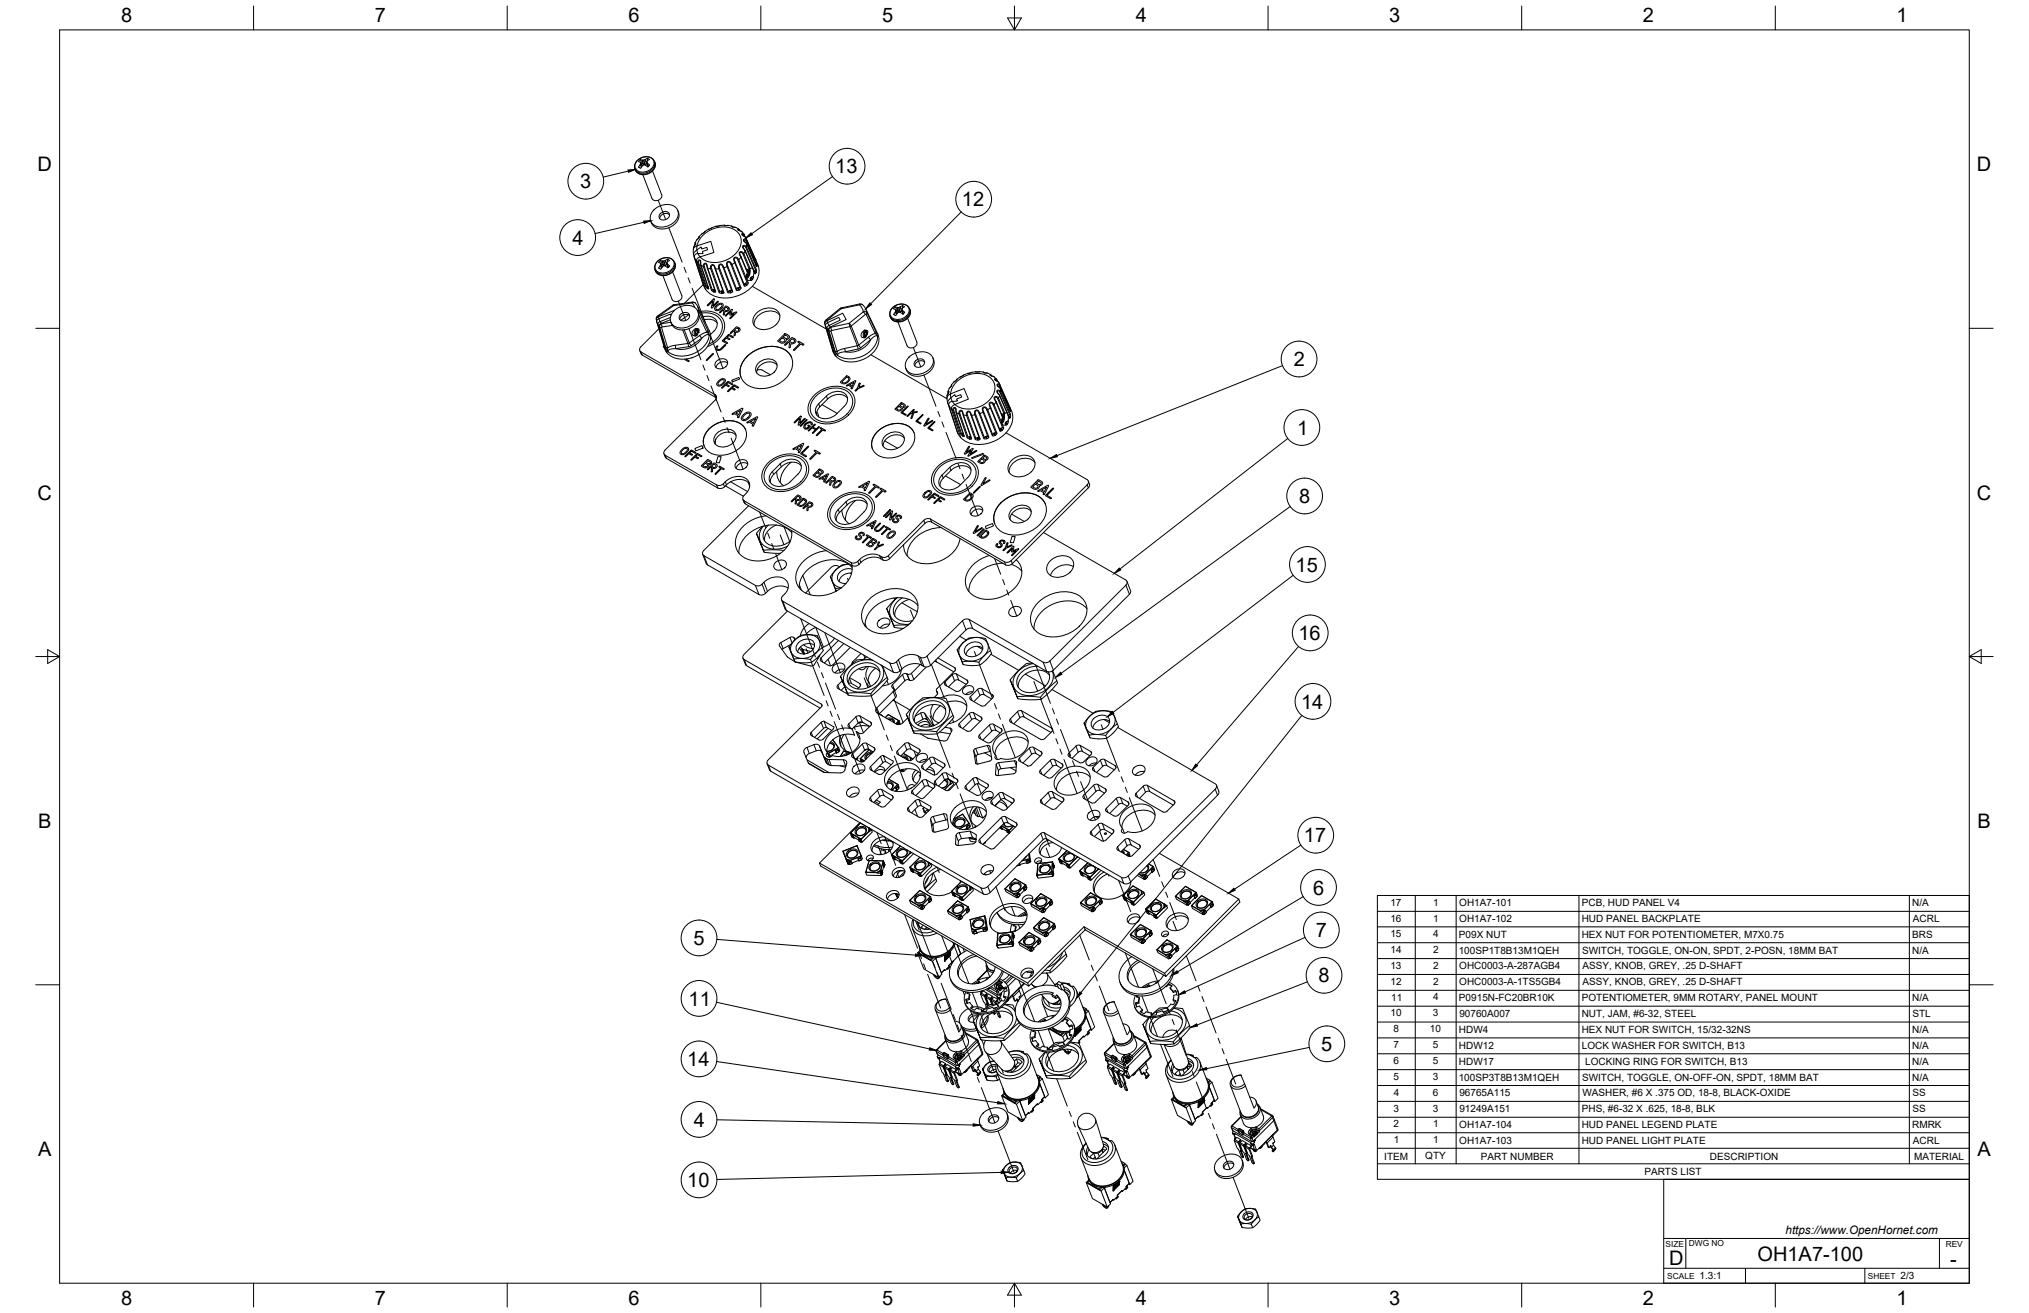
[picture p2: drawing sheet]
<svg xmlns="http://www.w3.org/2000/svg" width="864mm" height="559mm" viewBox="0 0 864 559" stroke-linecap="round" stroke-linejoin="round" font-family="sans-serif">
<defs><g id="words">
<g font-size="8.5">
<text x="51.6" y="9.4">8</text>
<text x="159.5" y="9.4">7</text>
<text x="267.5" y="9.4">6</text>
<text x="375.4" y="9.3">5</text>
<text x="483.4" y="9.4">4</text>
<text x="591.3" y="9.4">3</text>
<text x="699.3" y="9.4">2</text>
<text x="807.2" y="9.4">1</text>
<text x="16" y="72.9">D</text>
<text x="355.5" y="73.8">13</text>
<text x="841.4" y="72.9">D</text>
<text x="247" y="80.1">3</text>
<text x="409.4" y="87.9">12</text>
<text x="243.7" y="104.2">4</text>
<text x="550.7" y="155.9">2</text>
<text x="552" y="185">1</text>
<text x="16" y="212.6">C</text>
<text x="552.9" y="214.1">8</text>
<text x="841.4" y="212.6">C</text>
<text x="551.4" y="243.2">15</text>
<text x="552.6" y="272.4">16</text>
<text x="553.8" y="301.6">14</text>
<text x="16.2" y="352.3">B</text>
<text x="841.7" y="352.3">B</text>
<text x="555" y="358.5">17</text>
<text x="558.9" y="380.7">6</text>
<text x="560" y="398.8">7</text>
<text x="295.1" y="402.2">5</text>
<text x="561.2" y="418.1">8</text>
<text x="293.1" y="428">11</text>
<text x="562.4" y="447.2">5</text>
<text x="292.5" y="453.7">14</text>
<text x="295.3" y="479.5">4</text>
<text x="16.2" y="492">A</text>
<text x="841.7" y="492">A</text>
<text x="292.5" y="505.2">10</text>
<text x="710.4" y="538.4">D</text>
<text x="748.1" y="536.7">OH1A7-100</text>
<text x="830.1" y="538.8">-</text>
<text x="51.6" y="555.5">8</text>
<text x="159.5" y="555.5">7</text>
<text x="267.5" y="555.5">6</text>
<text x="375.4" y="555.4">5</text>
<text x="483.4" y="555.5">4</text>
<text x="591.3" y="555.5">3</text>
<text x="699.3" y="555.5">2</text>
<text x="807.2" y="555.5">1</text>
</g>
<text font-size="5" x="760" y="525.2">https://www.OpenHornet.com</text>
<g font-size="4.3">
<text x="591.8" y="385.4">17</text>
<text x="610.1" y="385.4">1</text>
<text x="621.1" y="385.7">OH1A7-101</text>
<text x="673.2" y="385.7">PCB, HUD PANEL V4</text>
<text x="813.9" y="385.7">N/A</text>
<text x="591.8" y="392.2">16</text>
<text x="610.1" y="392.2">1</text>
<text x="621.1" y="392.5">OH1A7-102</text>
<text x="673.2" y="392.5">HUD PANEL BACKPLATE</text>
<text x="814.2" y="392.5">ACRL</text>
<text x="591.8" y="398.8">15</text>
<text x="610" y="398.8">4</text>
<text x="621" y="399.1">P09X NUT</text>
<text x="673.2" y="399.1">HEX NUT FOR POTENTIOMETER, M7X0.75</text>
<text x="813.9" y="399.1">BRS</text>
<text x="591.8" y="405.6">14</text>
<text x="609.9" y="405.6">2</text>
<text x="620.9" y="405.8">100SP1T8B13M1QEH</text>
<text x="673.4" y="405.8">SWITCH, TOGGLE, ON-ON, SPDT, 2-POSN, 18MM BAT</text>
<text x="813.9" y="405.8">N/A</text>
<text x="591.8" y="412.3">13</text>
<text x="609.9" y="412.3">2</text>
<text x="621.1" y="412.6">OHC0003-A-287AGB4</text>
<text x="673.6" y="412.6">ASSY, KNOB, GREY, .25 D-SHAFT</text>
<text x="591.8" y="419.1">12</text>
<text x="609.9" y="419.1">2</text>
<text x="621.1" y="419.4">OHC0003-A-1TS5GB4</text>
<text x="673.6" y="419.4">ASSY, KNOB, GREY, .25 D-SHAFT</text>
<text x="592.1" y="425.8">11</text>
<text x="610" y="425.8">4</text>
<text x="621" y="426.1">P0915N-FC20BR10K</text>
<text x="673.2" y="426.1">POTENTIOMETER, 9MM ROTARY, PANEL MOUNT</text>
<text x="813.9" y="426.1">N/A</text>
<text x="591.8" y="432.6">10</text>
<text x="609.9" y="432.6">3</text>
<text x="621.1" y="432.8">90760A007</text>
<text x="673.2" y="432.9">NUT, JAM, #6-32, STEEL</text>
<text x="814" y="432.9">STL</text>
<text x="593.1" y="439.3">8</text>
<text x="608.6" y="439.3">10</text>
<text x="621" y="439.5">HDW4</text>
<text x="673.2" y="439.6">HEX NUT FOR SWITCH, 15/32-32NS</text>
<text x="813.9" y="439.6">N/A</text>
<text x="593.1" y="446">7</text>
<text x="609.9" y="446">5</text>
<text x="621" y="446.3">HDW12</text>
<text x="673.2" y="446.4">LOCK WASHER FOR SWITCH, B13</text>
<text x="813.9" y="446.4">N/A</text>
<text x="593.1" y="452.8">6</text>
<text x="609.9" y="452.8">5</text>
<text x="621" y="453.1">HDW17</text>
<text x="674.7" y="453.1">LOCKING RING FOR SWITCH, B13</text>
<text x="813.9" y="453.1">N/A</text>
<text x="593.1" y="459.5">5</text>
<text x="609.9" y="459.6">3</text>
<text x="620.9" y="459.9">100SP3T8B13M1QEH</text>
<text x="673.4" y="459.9">SWITCH, TOGGLE, ON-OFF-ON, SPDT, 18MM BAT</text>
<text x="813.9" y="459.9">N/A</text>
<text x="593.2" y="466.3">4</text>
<text x="609.9" y="466.3">6</text>
<text x="621.1" y="466.6">96765A115</text>
<text x="673.5" y="466.6">WASHER, #6 X .375 OD, 18-8, BLACK-OXIDE</text>
<text x="814" y="466.6">SS</text>
<text x="593.1" y="473.1">3</text>
<text x="609.9" y="473.1">3</text>
<text x="621.1" y="473.3">91249A151</text>
<text x="673.2" y="473.4">PHS, #6-32 X .625, 18-8, BLK</text>
<text x="814" y="473.4">SS</text>
<text x="593.2" y="479.8">2</text>
<text x="610.1" y="479.8">1</text>
<text x="621.1" y="480.1">OH1A7-104</text>
<text x="673.2" y="480.1">HUD PANEL LEGEND PLATE</text>
<text x="813.9" y="480.1">RMRK</text>
<text x="593.3" y="486.4">1</text>
<text x="610.1" y="486.4">1</text>
<text x="621.1" y="486.7">OH1A7-103</text>
<text x="673.2" y="486.7">HUD PANEL LIGHT PLATE</text>
<text x="814.2" y="486.7">ACRL</text>
<text x="589.2" y="493.5">ITEM</text>
<text x="606.6" y="493.4">QTY</text>
<text x="630.3" y="493.5">PART NUMBER</text>
<text x="727.8" y="493.5">DESCRIPTION</text>
<text x="814.7" y="493.5">MATERIAL</text>
<text x="699.9" y="500.1">PARTS LIST</text>
<text x="723.4" y="544.5">1.3:1</text>
<text x="809" y="544.5">2/3</text>
</g>
<g font-size="3.5">
<text x="708.9" y="530.9">SIZE</text>
<text x="718.9" y="530.5">DWG NO</text>
<text x="828.2" y="530.9">REV</text>
<text x="709.6" y="544.2">SCALE</text>
<text x="795" y="544.2">SHEET</text>
</g>
</g></defs>
<!-- layer: Visible -->
<g fill="none" stroke="#000" stroke-width=".43">
<path d="M271 68.5l2.6-1.6 1.3-.2 1.7 .2 1.1 .6 .8 1 .4 1.5-.2 1.3-.7 1.2-1.6 1.2-2 .6-2-.2-1.4-.8-.8-1.7v-1.7zM271.8 71.1l.3 .3M272.5 69h.1M272.5 69l.2 .4M272.5 70l-.7 1.1 .4 .3 .5 .2 .7-1.1M272.5 67.9l-.8 .9 .8 .2M272.5 70h.1M272.7 69.4l-.2 .6M272.7 69.4l.7 1.2M273.3 68.2h.1M273.3 68.2l-.8-.2 .9 1.7M273.4 69.7l-.3 .3"/>
<path d="M273.5 70.5h-.1M275.3 68.9h.1M275.3 69l.5 2M275.3 69l.5 .6a.65 .65 0 0 1 .5 1 .65 .65 0 0 1-1.1 .1l-1.1-.5-.6 .3M275.3 69.6l-.8 .4-1.1-.3M275.4 69.6h-.1M275.5 67.4l-1.5 .8h-.6M275.5 67.4l.1 1M275.6 67.4l.8 .5-1.1 1M277.7 72.8l3.9 10.1a2.31 2.31 0 0 1-1.4 2.3 2.31 2.31 0 0 1-2.7-.7l-3.9-10.1M276.9 94.1l.3 .8M278.4 89.3a6.8 6.8 0 0 1 9.7-.4 5.1 5.1 0 0 1-3.4 7.1 5.8 5.8 0 0 1-7.7-1.9 4.5 4.5 0 0 1 1.4-4.8z"/>
<path d="M281.1 90.9a2.07 2.07 0 0 1 2.3-1 2.07 2.07 0 0 1 1.5 2 2.38 2.38 0 0 1-2.1 1.7 2.38 2.38 0 0 1-2.3-1.4zM285 91.4a2.59 2.59 0 0 0-4.2 1.6M288.5 89.6a5.6 5.6 0 0 1-4.8 7.6 5.4 5.4 0 0 1-6.4-2.3M311.6 96.4l2.2 .7 1 1.1M311.9 96.6l-1.2-.5-2.4-.3-4.3 .8-3.9 1.9-2.6 2.6M314.2 97.8l1.6 .8 1.4 2.2M316 99.9l1.4 1.3 5.1 11.2a10.1 10.1 0 0 1-5.5 12.1 13.6 13.6 0 0 1-15.9-.4l-1.6-2.5-4.2-12.8-.2-3 .9-2.1M279.6 111.5l2.6-1.6h2.9l1.8 1.3 .6 1.5-.2 1.4-.8 1.4-1.5 1.2-2 .6-2-.2-1.5-.9-.8-1.7v-1.5zM280.4 114.1l.2 .2M281 112h.1M281.1 112l.2 .3M281.1 110.9l.9 1.7"/>
<path d="M281.3 112.4h.1M281.3 112.4l.6 1.2M281.3 112.4l-.9 1.6M281.9 111.1h.1M281.9 111.1l-.8-.2-.8 .8 .7 .3M281.9 111.1l.5 .1M282 112.6l.4 .3M282 112.6l-.4 .4M282.4 112.9h.1M283.1 110.9l-.5 .2M283.2 110.9h-.1M283.2 113.2a1.55 1.55 0 0 0-1.9 1.4l-.9-.5"/>
<path d="M283.2 113.2h.1M283.8 111.9l.4 1.7M283.8 111.9l.3 .5M283.8 112.6l-.7 .4-.7-.1M283.9 112.6h-.1M284 112.5l-.1 .1M284.1 112.4h.1M284.1 110.3l-.9 .6M284.1 110.3l.1 1M284.1 110.3l.9 .5-1.2 1.2M284.1 112.4l.2 .2a.65 .65 0 0 1 .5 1 .65 .65 0 0 1-1.1 0l-.5-.3M284.2 113.6h.1"/>
<path d="M284.2 113.6l.2 .3M286.3 115.7l3.9 10.1a2.31 2.31 0 0 1-1.5 2.4 2.31 2.31 0 0 1-2.6-.8l-3.9-10.1M297.5 101l-1.3 1.7-.3 1.4M298.1 111.3l.1 1.5 3.4 10.1M300.8 112.8l3.7 11.3M304.1 113.7l3.8 10.8M312.7 111.2l4.2 10.3M315 108.4l3.2 7.3-.6 1.6 .1 1.3 .5 .6 1 .1 .3-.2v-.9l1.1-.7v-2.7l-.8-.7-1.5 .5-.4 .5M316.4 105.5l.7 1.1 4.3 9.8M316.7 102.6l1.1 1.3 4.3 9.6M317.7 117l.5 .1M318.1 115.5l.6 .2"/>
<path d="M318.2 117.1l-.5 .2M318.2 117.1l-.6 .5M318.3 117.6h.1M318.3 114.8l.4 .9M318.3 114.8l-.3 .1M318.3 114.8h-.3M318.7 115.7l-.5 1.4M318.9 114.5a3.4 3.4 0 0 1-1.3 3.7M319.1 115.7l-.4 1.6-1.1 1M319.1 115.4h.1M319.2 114.4l-.2 2.6-1.3 1.7M319.5 119l.1 .1"/>
<path d="M319.5 119h.1M321.5 110.2v.1M321.5 110.3l.2 .4M280.4 140l-7.6 7.6-.5 .8 .2 1.1 31.9 18.5M286.9 132.3a6.8 6.8 0 0 1 9.8-.5 5.1 5.1 0 0 1-3.4 7.1 5.8 5.8 0 0 1-7.8-1.9 4.5 4.5 0 0 1 1.4-4.7zM289.6 133.8a2.07 2.07 0 0 1 2.3-.9 2.07 2.07 0 0 1 1.6 1.9 2.38 2.38 0 0 1-2.1 1.7 2.38 2.38 0 0 1-2.4-1.3zM293.5 134.4a2.59 2.59 0 0 0-4.2 1.6M296.2 139.8a2.49 2.49 0 0 0-.2 3.2l.8-.6M297.1 132.6l.2 .8M297.4 133.4a6.1 6.1 0 0 1-6.1 7 4.9 4.9 0 0 1-5.8-3.4M299.1 134.9a4.4 4.4 0 0 1 6.2 2.9l-.5 1.9-2.4 2.7M299.3 121.1l-7.9 7.9"/>
<path d="M299.7 136.1a5 5 0 0 1 5.6 1.4M320.2 121.9l31.5 18.2M322 133.2a6.6 6.6 0 0 1 9.4-.4 4.9 4.9 0 0 1-3.3 6.8 5.5 5.5 0 0 1-7.4-1.8 4.3 4.3 0 0 1 1.3-4.6zM331.9 134.2a6.7 6.7 0 0 0-10.6 2.1l-.3 2.1M357.6 131.3l8.3-1.9 1 .1 1.5 1.8 5.2 10.7a8.4 8.4 0 0 1-5 10.4 10.4 10.4 0 0 1-13.3-1.4l-.8-1.6-3.5-12.3 .6-1 6-4.8M379.7 131.1l2.5-1.5 1.7-.2 1.4 .2 1 .6 .8 1.1 .4 1.5-.2 1.1-1.1 1.6-1.7 1.1-1.7 .4-2.1-.3-1.2-.9-.8-1.6 .1-1.7zM380.4 133.8l.3 .2M381.1 131.7h.1M381.1 131.7l.2 .4M381.1 132.7l-.7 1.1M381.1 130.6l-.8 .8 .8 .3M381.1 130.6l.9 1.8"/>
<path d="M381.1 130.6l.8 .3M381.1 132.6v.1M381.3 132.1l-.2 .5M381.3 132.1l.7 1.2M381.9 130.9h.1M381.9 130.9h.6M382 133.2l-.7 1.1-.9-.5M382 132.4l-.4 .3M382 132.4l.4 .2M382 133.2h.1M382.2 137l3.9 10.2M382.4 132.6h.1"/>
<path d="M382.4 132.6l.7 .1M382.5 130.9h.1M382.7 132.9l-.7 .3M382.7 132.8l.5 .2M383.1 130.6l-.5 .3M383.2 130.6h-.1M383.2 132.7h-.1M383.2 133h.1M383.8 131.6h.1M383.8 131.7l.4 1.6M383.8 131.7l.6 .6a.64 .64 0 0 1 .4 1 .64 .64 0 0 1-1 0l-.5-.3M383.9 132.4l-.7 .3"/>
<path d="M383.9 132.3h.1M384 132.3h-.1M384.1 130.1l.1 1M384.1 130.1l.9 .5-1.2 1M384.1 130.1l-.9 .5M384.2 133.4l.2 .2M384.2 133.3h.1M386.3 135.4l3.9 10.2a2.31 2.31 0 0 1-1.4 2.3 2.31 2.31 0 0 1-2.7-.7M272.3 149.2l1 1.9 31.7 18.2M295.1 142.8l.8 .2M296.1 141.7l.7 .2M296.1 142l.2 .2"/>
<path d="M296.3 140.8l.8 .2M296.5 140.5l.3-.1 .3 .6M296.5 140a.84 .84 0 0 1 1.1 .4 .84 .84 0 0 1-.4 1.1l-.7 1.2a1.48 1.48 0 0 1-.2-2.4zM296.8 141.9l-.5 .3M297.1 141l-.3 .9M297.1 141l-.1-.5a1.05 1.05 0 0 0-.7 1.7M301.9 140.8a8.6 8.6 0 0 1-5.3 10.6 10.4 10.4 0 0 1-13-1.6l-.7-1.6-3.4-11.4-.2-1.4 .7-1 6.6-4.6 8.1-1.3 1.1 .3 1 1.4 5.1 10.6M305 153.7a2.78 2.78 0 0 1 4.7 .4 3 3 0 0 1-2 2.7 3 3 0 0 1-3.3-.8v-1.4zM309.7 154.5a3.2 3.2 0 0 0-4.9 1.9M318 151.7a13.6 13.6 0 0 1 16.8-2.3 7.6 7.6 0 0 1-.5 11.7 13.6 13.6 0 0 1-16.8 2.3 7.6 7.6 0 0 1 .5-11.7zM322.2 157.6l1.8-.2 3.9 2.1M322.8 154.5a5.2 5.2 0 0 1 7.6-.2 4.4 4.4 0 0 1-4.5 5.8 3.2 3.2 0 0 1-3.9-1.5 3.2 3.2 0 0 1 .8-4.1z"/>
<path d="M330.8 155.4a5.2 5.2 0 0 0-8.7 3.3M337 152.2a10 10 0 0 0-12.5-4.2 11.9 11.9 0 0 0-9.5 10.5l.4 2.1M367.1 143.6l.8 .2M368 142.5l.7 .1M368 140.5l-.1 .2a2.21 2.21 0 0 0 .2 3.1l.6-.6M368.2 141.6l.7 .1M368.3 141.2l.3-.1 .3 .6M368.4 141.2l.1-.1a1.01 1.01 0 0 1 .4 1 1.01 1.01 0 0 1-.8 .7zM368.5 140.6a2.24 2.24 0 0 0-.3 2.9l.3-.1a2.44 2.44 0 0 0 .5-2.7l-.5-.1M368.7 142.6l-.5 .4-.1-.2M368.9 141.7l-.2 .9M370.6 151l32.5 18.7"/>
<path d="M386.9 152a6.8 6.8 0 0 1 9.8-.4 5.1 5.1 0 0 1-3.4 7.1 5.8 5.8 0 0 1-7.8-1.9 4.5 4.5 0 0 1 1.4-4.8zM389.7 153.6a2.07 2.07 0 0 1 2.2-1 2.07 2.07 0 0 1 1.6 2 2.38 2.38 0 0 1-2.1 1.7 2.38 2.38 0 0 1-2.4-1.4zM393.6 154.1a2.59 2.59 0 0 0-4.2 1.6M397.1 152.3a5.6 5.6 0 0 1-4.8 7.6 5.1 5.1 0 0 1-6.8-3.1M418.8 158.5l2.4 .7 .9 .8M418.9 158.6l-1.3-.4h-2.4l-4.2 1-3.7 2.2-1.9 1.8-.5 1M421.6 159.7l1.6 .7 1.4 1.9M304.4 168l.6 1-.5 1.2-21.4 21.4-.6 1.2 .7 1 21.9 12.6 .9 .2 1.5-.4a7.8 7.8 0 0 1 10.4-2.2 4.1 4.1 0 0 1-.4 6.1M347.6 175.3l.8 2.1M349.9 172.2l6.4 3.7M351.8 168.6a5.6 5.6 0 0 1 8.7 .2l.2 1.3-.4 1.5-4.3 4.6a5.6 5.6 0 0 1-8.7-.2l-.3-1.4 .4-1.4 4.3-4.6M360.7 169.5a5.9 5.9 0 0 0-8.5 .3l-3.7 3.9-.9 1.7v1.2"/>
<path d="M403.8 166.8l-.7 1.6 .1 2.6 4.2 12.7M405 164.1l-1.2 1.9-.2 1.4M406.8 174.1l.2 1.5 3.3 10M409.6 175.5l3.8 11.1M413.1 176.1l3.8 10.6M421.4 172.8l4.3 10.4M423.4 169.9l3.3 7.5-.4 1.7 .1 1.2 .6 .6h.7l.4-.2-.1-.9 1.1-.7-.1-2.5-.7-1-1.5 .6-.4 .4M423.6 161.6l1.6 1.4 5.3 11.8M424.6 167l.8 1.2 4.3 9.7M424.6 164.1l1.2 1.3 4.3 9.6M426.4 178.8h.2M426.5 176.4l.2 .1"/>
<path d="M426.6 178.8l-.3 .1M426.6 178.8l-.3 .4M426.6 179.5h.1M426.7 176.5l.3 .9M426.7 176.5h-.3M426.7 177.3l.3 .1M427 177.4l-.4 1.4M427.1 176.1a3.7 3.7 0 0 1-.8 3.7M427.3 176.6l.1 .1M427.4 177.4l-.3 1.6-.8 .9M427.4 176l.1 2.4-1.1 1.9M430.5 174.8a9.9 9.9 0 0 1-5.1 11.7 13.4 13.4 0 0 1-16.5-.3l-1.5-2.5"/>
<path d="M282.6 193.1l1.1 2 21.8 12.6M301.8 182.5a11.2 11.2 0 0 1 13.9-1.8 6.2 6.2 0 0 1-.5 9.6 11.2 11.2 0 0 1-13.8 1.8 6.2 6.2 0 0 1 .4-9.6zM304.7 186.9l-.3 2M305.1 184.4a5.4 5.4 0 0 1 7.8-.2 4.4 4.4 0 0 1-3.8 5.9 3.6 3.6 0 0 1-3.9-.5 3.6 3.6 0 0 1-1.1-3.7zM313.3 185.3a5.4 5.4 0 0 0-5.6-1 5.4 5.4 0 0 0-3.4 4.5M313.6 196.6a2.78 2.78 0 0 1 4.6 .4 3 3 0 0 1-2 2.7 3 3 0 0 1-3.2-.8l-.1-1.3zM317.4 183a8.6 8.6 0 0 0-11.4-3.1 8.6 8.6 0 0 0-6.3 9.9M318.3 197.5a3.2 3.2 0 0 0-5 1.9M332.6 198.7l-3.8 3.8-.8 1.7-.1 1.2M336.8 196.7a10.6 10.6 0 0 0-4.7 8.7M341.1 198.3a5.9 5.9 0 0 0-8.5 .4M373.5 183.7a11.2 11.2 0 0 1 13.8-1.9 6.2 6.2 0 0 1-.4 9.6 11.2 11.2 0 0 1-13.9 1.9 6.2 6.2 0 0 1 .5-9.6z"/>
<path d="M376.6 187.6l5.4 3.2M376.7 185.6a5.4 5.4 0 0 1 7.8-.2 4.4 4.4 0 0 1-3.8 5.8 3.6 3.6 0 0 1-3.9-.4 3.6 3.6 0 0 1-1.1-3.8zM384.9 186.5a5.4 5.4 0 0 0-5.6-1 5.4 5.4 0 0 0-3.4 4.5M389 184.2a8.6 8.6 0 0 0-11.3-3.1 8.6 8.6 0 0 0-6.4 9.9M413.2 199.8a5.9 5.9 0 0 0-8.4 .4l-3.8 3.8-.8 1.7-.1 1.2M428.1 180.6l.1 .1M428.1 180.6h.1M428.2 184.2l34.5 19.9 .5 .6-.1 1.2-32.7 32.7-.9 .6-2-.1-31.5-18.2-.9-.2-1.9 .7-15.1 15.1M430.6 195.9a6.6 6.6 0 0 1 9.3-.4 4.9 4.9 0 0 1-3.2 6.8 5.5 5.5 0 0 1-7.5-1.8 4.3 4.3 0 0 1 1.4-4.6zM440.5 196.9a6.7 6.7 0 0 0-10.6 2l-.4 2.2M308.8 206.8l7.6 4.4M311 205l7.2 4.2"/>
<path d="M316.2 212.5l1 1.9 45.6 26.3 .9 .3 1-.2 1.7-1.4M316.7 213.1l45.6 26.3 .9 .3 1.5-.5a8 8 0 0 1 10.6-2.2M317.5 210.1l-1.4 1.6 .1 .8 .5 .6M318.6 215.3l-19.1 19-.5 1.2 .6 1 21.9 12.7M319.1 206a6.7 6.7 0 0 0-9.9 .3l-1.7 1.4-1 .2-.9-.2M326.1 219.5a14.2 14.2 0 0 0-13.1 10.8 8 8 0 0 0 8 8.4 14.9 14.9 0 0 0 15.9-10v-2.9M328.8 200.7l3.3-3.3a5.6 5.6 0 0 1 8.8 .2l.2 1.4-.4 1.4-4.3 4.6a5.6 5.6 0 0 1-8.8-.2l-.1-2zM330.6 200.6a7 7 0 0 0 2.9 6.1M358.3 217.1a7 7 0 0 0 3.2 5.8M364.2 213a10.5 10.5 0 0 0-4.3 8.4M369.1 214.5a5.9 5.9 0 0 0-8.5 .3l-3.8 3.9-.8 1.7-.1 1.2M401 202.2l3.3-3.3a5.6 5.6 0 0 1 8.8 .2l.2 1.4-.4 1.4-4.3 4.6a5.6 5.6 0 0 1-8.8-.2l-.1-2z"/>
<path d="M402.4 202.5l6.5 3.8M413.6 216.4a2.78 2.78 0 0 1 4.7 .4 3 3 0 0 1-2 2.6 3 3 0 0 1-3.3-.7v-1.4zM418.3 217.2a3.2 3.2 0 0 0-5 1.9M426 214a13.6 13.6 0 0 1 16.8-2.3 7.6 7.6 0 0 1-.5 11.7 13.6 13.6 0 0 1-16.8 2.3 7.6 7.6 0 0 1 .5-11.7zM430.6 218.8l5.4 3.2M430.7 216.8a5.4 5.4 0 0 1 7.8-.2 4.4 4.4 0 0 1-3.8 5.8 3.6 3.6 0 0 1-3.9-.4 3.6 3.6 0 0 1-1.1-3.8zM438.9 217.7a5.4 5.4 0 0 0-5.6-1.1 5.4 5.4 0 0 0-3.4 4.5M445 214.6a10 10 0 0 0-12.5-4.3 11.9 11.9 0 0 0-9.5 10.5l.4 2.1M463.2 204.7l.6 1.6-.6 1.3M463.2 207.6l-32.3 32.3-.9 .5-1 .2-1-.2-31.5-18.2-.9-.2-1.9 .7-15.1 15.1-1.4 .7-1.4-.2M299.1 235.9l1.5 3.9 .5 .6 21.9 12.6a3.4 3.4 0 0 0 4.2-1.8 7.4 7.4 0 0 1 8.3-.9M324.5 224l-2.5 3"/>
<path d="M324.9 223.9a5.7 5.7 0 0 0-1.3 6.4 5.7 5.7 0 0 0 5.6 3.4l3-.2 3-1M324.9 234.2l-2.9-7.2 3.2 8.1M327.1 223.5a4.9 4.9 0 0 0-2.1 5.8 4.9 4.9 0 0 0 5.4 3.2 9.5 9.5 0 0 0 6.1-2.3M330.1 239.4a2.78 2.78 0 0 1 4.6 .4 3 3 0 0 1-2 2.6 3 3 0 0 1-3.2-.7l-.1-1.4zM330.5 223.4a6.9 6.9 0 0 0-5.1 6.8M333.7 234.3l-3.6-.3-5.2 .2 .3 .9 7.1 .4M337 226.7a12.5 12.5 0 0 0-15.1-1.7 11.9 11.9 0 0 0-7.4 10.4M351.8 234.4a14.2 14.2 0 0 0-13.1 10.7 8 8 0 0 0 8 8.4 14.9 14.9 0 0 0 15.9-10v-2.9M364.4 221.2a5.6 5.6 0 0 1-8.8-.2l-.2-1.4 .4-1.4 1-1.4 3.3-3.2a5.6 5.6 0 0 1 8.8 .2l.2 1.3-.4 1.5-4.3 4.6M375.8 238.3a7.3 7.3 0 0 0-9.4 1.1M378.1 236.5l-1.4 .7-1.4-.2M400.6 224.5a14.7 14.7 0 0 0-14.4 10.3l-.1 1.8"/>
<path d="M408.6 229.2a14.2 14.2 0 0 1-14.3 10.7 8.8 8.8 0 0 1-9.7-6.9v-1.2M421.1 236.4a13.1 13.1 0 0 0-10.2 10.9 8.2 8.2 0 0 0 8.6 7.8 15 15 0 0 0 15.1-9.5 7.1 7.1 0 0 0-2.1-7.4M426.9 239.7a14.7 14.7 0 0 0-14.4 10.3l-.1 1.8M444.1 226.7l35 20.1 .7 1-.6 1.2M447 238.7a6.6 6.6 0 0 1 9.4-.4 4.9 4.9 0 0 1-3.2 6.8 5.5 5.5 0 0 1-7.5-1.8 4.3 4.3 0 0 1 1.3-4.6zM324.4 248.6a7.5 7.5 0 0 1 10-1.9 4.1 4.1 0 0 1-.5 6.2l-.8 .8M324.4 248.6l-1.4 .7-1.5-.2M332.6 255.3l1.5 3.8 .6 .7M333.1 253.7l-.5 1.2 .6 1 45.5 26.3 1 .2 1-.2a12.6 12.6 0 0 1 5.9-3.5h2.7l3.4 1.3 1.5-.4 15.5-15.4 1.9-.8 .9 .2 31.5 18.3 1.5 .1 1.4-.7M334.7 259.8l45.5 26.3 1 .2 1.4-.4a8.1 8.1 0 0 1 9.8-2.8M353.4 245.4l2.5 6.2-.4-1.1M354.3 247.6l.7 1 1 .9 2.1 .7"/>
<path d="M354.3 247.6l1.2 2.9M355.8 242.5l-1.6 1.9a1.84 1.84 0 0 0-.1 2.7l.2 .5M355.8 242.5l2.6-2.1 2.8-.3a8.4 8.4 0 0 0-5.4 2.4zM355.8 242.5a4.7 4.7 0 0 0-1.5 5.1M357.3 241.2l-1.8-.5-1.5 .6-11.1 11.1M358 250.3l-2.5 .2M361.9 243.9l.5 .3M362.5 243.9a4.7 4.7 0 0 0-5.4 3.6M362.7 242.3a4.4 4.4 0 0 0-6.1 4.3l.6 .9 .9 .6 2 .2M362.7 241.5a12.5 12.5 0 0 0-15.1-1.6 11.9 11.9 0 0 0-7.4 10.3M369.9 255.1a14.7 14.7 0 0 1 18.1-2.5 7.7 7.7 0 0 1 .4 11.5 15.2 15.2 0 0 1-17.9 4.2 7.7 7.7 0 0 1-1.5-12.1zM380.4 254.6l.6 .4"/>
<path d="M381.6 254.4l-4.2 4.6M381.9 254.4a6.1 6.1 0 0 0-1.3 9.8l1.5 .9 1.8 .5h3.1M383.9 256.6l6.5 3.8M384.1 254.4a5.7 5.7 0 0 0-3.1 8 6.7 6.7 0 0 0 7.5 1.7M387 255.1a7.4 7.4 0 0 0-6.1 7.1M390.7 257.7a12.5 12.5 0 0 0-15.1-1.7 11.9 11.9 0 0 0-7.4 10.4M430.1 259.1a2.78 2.78 0 0 1 4.6 .4 3 3 0 0 1-2 2.7 3 3 0 0 1-3.2-.8l-.1-1.4zM430.5 240.2a8.8 8.8 0 0 1 4.4 2.9M441.9 256.4a14.7 14.7 0 0 1 18-2.4 7.7 7.7 0 0 1 .5 11.4 15.2 15.2 0 0 1-18 4.3 7.7 7.7 0 0 1-1.5-12.2zM456.9 241.1a7.1 7.1 0 0 0-9.8 3.8M462.6 259.1a12.5 12.5 0 0 0-15.1-1.7 11.9 11.9 0 0 0-7.4 10.4M479.2 249l-32.4 32.3"/>
<path d="M479.7 247.5l1.6 4.2-.6 1.2-32.3 32.3-.9 .6-1 .2-1-.3-31.5-18.2-.9-.2-1.9 .7-15.5 15.5-1.5 .4-1.8-.8M335.2 260.1l-18.6 18.5-.4 1.5 .6 .6 32.8 19 .3 .6-22.9 23-.5 1 .2 1 91.2 52.7h1.3l1.2-.7 22.6-22.6 .8-.4 .6 .1 32.9 19h1.9l.9-.5 37.5-37.6 .2-.9-.6-.8-41.5-24M335.8 275.4l.9 2.2M335.8 275.4l2.2 5.5a1.13 1.13 0 0 0 1.6 1l3.5 .2 2.3-.3 2.4-1.8 2-2.3 .6-.8-.4-1.2M336.2 271.3l-4.2 2.4-.3 .6 .1 .6a13 13 0 0 0 6.5 6.7l6.6 1.8M336.3 271.3l1.1-.2 1.1 1.1M336.7 274.2l-3.8 2.2M336.7 277.6l.7 1.7a.96 .96 0 0 0 1.3 1.1h4.8a1.4 1.4 0 0 0 2.2-.7l1.6-1.9M336.7 277.6a6.4 6.4 0 0 0 9.4 1.2l1.3-1M338.1 272.5l-2.3 2.9M338.2 272.5a4.7 4.7 0 0 0-1.5 5.1M339.9 273.5a4.2 4.2 0 0 1 6.7 .3 4.4 4.4 0 0 1-2.7 4.1 4.4 4.4 0 0 1-4.8-.9l-.2-1.7z"/>
<path d="M340.2 275.8l1.9 2.6M340.7 275.3l.6 .8M341.3 276.1l.4 .3M341.3 276.1h.1M341.7 276.4h.1M341.7 276.4l3.4 .9M342 274.4l2.2 1.3 2.1 .4M344.2 270.1l2.4 .2a1.99 1.99 0 0 1 2.1 2.2l.7 1.8a1.12 1.12 0 0 1 0 1.8l-2.1 1.7M344.2 270.1l-3.4 .3-2.7 2.1M344.2 270.1a4.3 4.3 0 0 1 4.6 2.6 4.3 4.3 0 0 1-1.4 5.1M344.2 270.1a8.5 8.5 0 0 0-6 2.4M344.4 265.4a7.6 7.6 0 0 0-3.7 5"/>
<path d="M346.7 274.7a4.7 4.7 0 0 0-7.2 2.8M347.2 267l-2 1.1-2.2 2M348.9 278.8l-2.4 4.1-.8 .5h-.7M355.2 271.6a9.6 9.6 0 0 1-5.3 4M356.9 272.6l-7.4 7.4-.4 .6 .4 .8 3.2 1.8h1.5l7.7-7.7M359.2 273.9l-8.3 8.3M366.5 278.1l-3.6 3.6-.3 .9M369 279.6l-1.5 1.1M374.1 264.1a2.78 2.78 0 0 1 4.7 .4 3 3 0 0 1-2 2.6 3 3 0 0 1-3.2-.7l-.1-1.4zM378.6 265.7a3.5 3.5 0 0 0-3.9 1.5M380.4 266.2l-3-7.2 3.3 8.1M386.5 266l-6.1 .2 .3 .9 3.8 .3"/>
<path d="M407.4 276.5l.9 2.3M407.4 276.5l2.2 5.5a1.15 1.15 0 0 0 1.6 1.1l3.3 .2 2.8-.5 2.7-2.2 1.9-2.3-.3-1.4M408.3 278.7a4.8 4.8 0 0 0 4.6 2.7M408.3 278.8l.6 1.5a1.13 1.13 0 0 0 1.3 1.3l2.7-.2M408.5 270.8l2.8 1.6M409.8 273.7l2.6-2.1 2.6-.3 3.3 .2a1.88 1.88 0 0 1 1.9 2l.2 .4M409.8 273.7l-2.4 2.8M409.8 273.7a7.4 7.4 0 0 1 9.9-.8l.7 1M409.8 273.7a4.7 4.7 0 0 0-1.5 5M411.5 274.7a4.2 4.2 0 0 1 6.7 .3 4.4 4.4 0 0 1-2.6 4.1 4.4 4.4 0 0 1-4.8-.9l-.3-1.7zM415.9 275.1l2.3 1.3M418.3 275.9a4.7 4.7 0 0 0-7.1 2.8"/>
<path d="M419 279l-1.3 1.5a1.51 1.51 0 0 1-2.1 1.2l-2.7-.3M419 279a8.5 8.5 0 0 1-6.1 2.4M420.4 273.9l.6 1.6a1.12 1.12 0 0 1 0 1.8l-2 1.7M420.4 273.9a4.7 4.7 0 0 1-1.4 5.1M421.7 278.4l11.9 6.9M316.2 280.1l1.5 3.2 31.4 18.1M337.9 280.5l.4 1.2M345 280.7l.4 1.1M347.5 280.2l.6 .2M354.9 283.2a2.78 2.78 0 0 1 4.7 .4 3 3 0 0 1-2 2.7 3 3 0 0 1-3.2-.8l-.1-1.4zM356.6 291.6l-.3 .6 .1 .6 4.4 2.6M358.5 289.7l-1.9 1.9"/>
<path d="M359.3 284.9a3.5 3.5 0 0 0-3.8 1.5M359.5 292.3l-1.5 1.5M360.7 295l-2.9-7.2 3.2 8.1M361.2 290.8h1.2M361.6 288.4l4.6 2.7v.9l-1.2 1.2M362.4 290.9l3.1 1.8M362.4 284.7a8.1 8.1 0 0 1 11.3-.6 5.5 5.5 0 0 1-2.7 7.8 7.2 7.2 0 0 1-10-1.3 5.1 5.1 0 0 1 1.4-5.9zM368 284.6l-1.1 .5-1.3-.5M368.9 283.7l-.9 .9M369.7 283.7a4.9 4.9 0 0 0 .1 6.6M369.8 290.3l.7 1.9M369.8 290.3a1.05 1.05 0 0 0-.5 1.2 1.05 1.05 0 0 0 1.1 .7"/>
<path d="M370.6 295.3l-4.8-.5-5.1 .2 .3 .9 1.8 .2 4.2 .2 3.9-.2M370.9 280.7h-4.3a5.8 5.8 0 0 0-4.5 2.3l-4.3 4.8M371.6 281.1a10.5 10.5 0 0 0-12.6 7.3 5.8 5.8 0 0 0 6.6 6.2 9.9 9.9 0 0 0 10.5-8.5l-.3-1.7-.9-1.5M372.7 284.4a6.8 6.8 0 0 0-3.2 5.5M374.5 285.9a7.6 7.6 0 0 0-10.9-.1l-1.3 1.3-.8 1.6-.3 2.3M375.6 283.4l2.3 5.7-3.7 4.2-3.3 2.8-.3-.8 1.1-1.4 3.1-3.3 2.8-2.3M379.9 291.4a1.15 1.15 0 0 0 .6 1.9l-.3 1-7 6.9-.5 .8 .1 .8 .5 .6 8.7 4.9 1.9-.3 2.5-2.5M380.1 298l7.2 4.2M380.5 293.3l1 2.6-.1 .8-7.2 7.1M383.6 285a8.7 8.7 0 0 1-8 6.9M387.1 289.5a1.56 1.56 0 0 0-2 .2l-4.3 4.4M391.7 282.8l-3.7 3.8a2.13 2.13 0 0 1-2.6 0l-1.3 .5-4.2 4.3"/>
<path d="M394.2 283.9l-5.2 5.2-.7 .5-1.2-.1M397.2 299.8a4.9 4.9 0 0 0 2.4 7.9M397.7 281.5l.9 .2 7.4 4.2M398.6 294l.5 1.3M398.8 295.7l-1.2 1.1M398.8 294.4l.3 .6-.3 .7M398.9 293a.87 .87 0 0 0-.1 1.4M399.2 280l7.1 4.1M400.5 297a8 8 0 0 1 10.4 1.3 6.4 6.4 0 0 1-3.6 8.5l-3.6 1.2M403.3 298.8a7.6 7.6 0 0 1 8.2 1.6M406.3 284.1l.4 .5-.3 .9-7.5 7.5M409.5 281.7l.5 1.2"/>
<path d="M410.3 292.7a2.21 2.21 0 0 1 2.4-1 2.21 2.21 0 0 1 1.7 2 2.72 2.72 0 0 1-4.7 .9v-.9zM411.2 291.2l-3.8-1.9-1.1 .4-2.6 2.7M411.6 290.8l-3.3 3.3-1.5 .1M411.6 290.8l.4-.9-.4-.5-4.5-2.6-1.5 .1-3.3 3.3-.3 .9 4.8 3.1M414.1 294.4l-1.7 .2-1.4 1M416.1 293.4l-3 3-.3 .9 .3 .5 4.9 2.7 1.4-.4 3-3 .4-.6-.4-.8M416.1 293.4l1.5-.5 4.8 2.8M416.6 281.9l.4 1.1M418.9 295.7l3.1 1.8M418.9 295.7h-1.5l-2.9 2.9M432.9 296.5l-2.9-7.2 3.2 8.1M436.4 286.9l8.7 5"/>
<path d="M439.4 282.2l-1.1 .1a5.9 5.9 0 0 0-4.2 2.4l-4.1 4.6M439.8 282.4a9.4 9.4 0 0 0-8.6 8.6 6.6 6.6 0 0 0 8.2 5 9.4 9.4 0 0 0 8.9-8.8l-.5-1.6M441.8 283.6a8.4 8.4 0 0 0-9 6.4 5.4 5.4 0 0 0 7.5 4.6 7 7 0 0 0 6.2-7.9l-.3-.8M442.8 296.8l-5.3-.5-4.6 .2 .3 .9 1.1 .1 4 .3 4.9-.2M446.7 287.4a7.6 7.6 0 0 0-10.9-.1l-1.3 1.4-.8 1.5-.3 2.3M447.7 293.5l17.6 10.1M448 285.5l2.1 5.2-3.3 3.8-3.6 3.1-.4-.8 .9-1.1 2.7-2.9 3.4-3M345.3 313.1l3.6 1.9 1.5-.4M350.5 310l-3.8 3.8M350.7 306.9l-1.2 .5-4.2 4.3-.3 .9 .3 .4M351.7 309.5l-1.2 .5M352.4 309.9l-4.6 4.6"/>
<path d="M353 316.4l1.3 .3 .6 .6M353.1 316.4a1.61 1.61 0 0 1 1.9 1.4 1.61 1.61 0 0 1-1.7 1.8l-1.4 .1M353.5 315.8a1.87 1.87 0 0 1 1.7 1.9 1.87 1.87 0 0 1-1.8 1.8l-1.5 .3M354 310.9l-2.3-1.4-1-2.5 4.2 2.6-.3 .7-4.3 4.3M354.5 314.8l2.5 3.5M355.7 319.5v.1M355.7 319.6h.1M355.7 319.6l.1 .1M355.8 319.6v.1M355.8 319.7l.2 .6M355.8 319.7l.3 .7M356.8 319.1l-1.1 .5"/>
<path d="M356.8 319.1h.1M356.8 319.2l.3 .7M356.8 318.2l.2 .1M357 318.3l.4 1.1-.4 .3M357.1 319.9l-1 .6M357.1 319.9h.1M357.8 312.9a5.1 5.1 0 0 0 4.7 7.4M359.1 319.6v.1M359.3 312.6a6 6 0 0 0-1.4 4.9M361.3 308.1l-.4 .9 .4 .5M361.3 309.5l1.4 .8 1 2.6M362.7 310.3a9.3 9.3 0 0 0-11.8 6.3l.4 2.3 .9 1.4"/>
<path d="M363.7 312.9a9.3 9.3 0 0 0-11.8 6.3v.7M364.4 311.3a5.3 5.3 0 0 1-1.2 8.4 9.8 9.8 0 0 1-8.9 1.9 1.31 1.31 0 0 1-1.7 .7 1.31 1.31 0 0 1-.7-1.8l.3-.2M365.3 307.7l-2.6 2.6M367.1 307.4l3.1 1.8M367.1 307.3h-1.1l-.7 .4 2.1-.2M368 319.3l-3.8 3.8M368 319.3l1.5-.5 2.2 1.2M369.3 318.8l-1.5 .7M370 319l-3.9 3.9M370.1 309.2a9.8 9.8 0 0 0-6.8 .5M370.6 307.4l-5.2-2.8-1.1 .5-3 3M370.6 307.4l.3 .4v.6l-3.6 3.6-1.1 .2-1.8-.9 1 2.6 .6 .6"/>
<path d="M372.1 319.6l.3-.9-.4-.5-3.2-1.9h-1.1l-4.9 4.6-.3 .9 3.6 2.4h1.1l4.9-4.6M374.2 303.8v.1M374.3 303.9l1.3 .8M376.8 305.4l1.3-1.3 4.6 2.6M377.5 305.8a1.98 1.98 0 0 1 2.2-.2 1.98 1.98 0 0 1 .9 2M378.1 304.1h.1M378.1 306.2a1.64 1.64 0 0 1 2.3 1.3M378.2 306.2h1.1l1.1 .8M382 319.6l-.4 .9 .4 .5M382.6 306.7l.5 1.2-.2 .3M382.7 307.7l.2 .6M382.7 307.7l-.2-.2-.7 .8"/>
<path d="M385.8 304l2.5-3 3.3-3.1a5.9 5.9 0 0 1 4.8-1.1l4.5 .3a2.07 2.07 0 0 1 2.5 2l2.6 6.2-3.6 4-3.4 3-.4-.9 1.5-1.7 5.5-5.2M386 319.2l-2.7 2.6M386 319.2l1.4-.5 3.5 2M388.7 311.2l-2.9-7.2 3.2 8.1M389.3 300.2a10.5 10.5 0 0 1 13-1.6 5.8 5.8 0 0 1-.5 8.9 10.5 10.5 0 0 1-13 1.6 5.8 5.8 0 0 1 .5-8.9zM389.5 304.8l2.8-1.5 1.1 .1 3.4 4.8 .9 .5M389.7 307.8l3.2-1.7 1.1-.2 .6 .3 2 2.9M390.5 300.9a8.1 8.1 0 0 1 11.2-.7 5.5 5.5 0 0 1-2.6 7.8 7.2 7.2 0 0 1-10.1-1.3 5.1 5.1 0 0 1 1.5-5.8zM390.7 308.6a3 3 0 0 1 5-.3v1M391.3 318.9l-5.2-2.8-1.1 .5-3 3M391.3 318.8l.4 .5-.4 .9M393.8 305.9l.9 .5"/>
<path d="M395.8 308.9a3.2 3.2 0 0 0-3.9 .2M398.6 311.4l-5-.4-4.9 .2 .3 .9 2 .2h8M399.9 311.5l4.6 .8M400.3 300.3a6.9 6.9 0 0 0-3.2 5.7M402.2 309.5l2.6 .5 .4 .8-1.8 3.8-.9 .7-7.4-1.1-3.3-1.8M402.5 302.1a7.6 7.6 0 0 0-10.8-.1l-1.3 1.3-.9 1.5-.3 2.4M408.3 307.9l5-4.6h1.1l3.6 2.4-.4 .9-4.9 4.6-1.1-.1-3.2-1.8M408.3 307.9l-.3 .9 .4 .5M415.4 305.9l1.8 1.1M415.4 305.9l-1.5 .1-4.2 4.1M421.1 308.6l-4.6 4.8 .4 .8 3.2 1.9M421.1 308.6l1.5-.5 3.5 2"/>
<path d="M421.3 317.8l.8 5.1-.2 .6-5.6 1.7-.9-.3-1-5.4 .2-.6 5.6-1.6h.7l.4 .5M421.6 319.8l-6 1.7-.2 .6 .5 3.1M422.1 311.2l-3.8 3.8M422.1 311.2l1.5-.5 2.1 1.2M424.4 314.1a8.7 8.7 0 0 1 12.3-.9 5.7 5.7 0 0 1-2.2 8 9.8 9.8 0 0 1-8.5 1.5 1.32 1.32 0 0 1-1.6 .5 1.32 1.32 0 0 1-.8-1.4l.2-.4a5 5 0 0 1 .6-7.3zM426.1 310.1l.4 .5-.3 .9M426.1 311.5l-4.5 4.5h-1.4M433.1 302.9l1.1-.5 .7 .1 12.8 7.4 .3 .5-.1 .6-3.5 3.6h-1.5l-13-7.5-.1-.9zM435.9 305.1l11.4 6.6M435.9 305.1l-1.5 .1-2.9 2.9M437.6 315.7a8.8 8.8 0 0 0-12.6 1.5l-1.3 2.3-.2 1.6M460.7 319.8l3.2 1.8"/>
<path d="M460.7 319.8l-1.4 .1-3 2.8M461.4 307.7l.9 2.2M461.4 307.7l2.2 5.5a1.15 1.15 0 0 0 1.6 1l3.1 .3 2.7-.3 2.5-2 2-2.3 .5-.7-.4-1.1M462.3 309.9a4.8 4.8 0 0 0 4.6 2.7M462.3 309.9l.7 1.7a1.01 1.01 0 0 0 .4 1.1 1.01 1.01 0 0 0 1.2 0l2.3-.1M463.5 312.9l.5 1.1M463.8 304.9l2.6-2.2 2.4-.2 3.4 .2a1.88 1.88 0 0 1 2 2l.2 .4M463.8 304.9l-2.4 2.8M463.8 304.9a7.4 7.4 0 0 1 9.9-.9l.7 1.1M463.8 304.9a4.7 4.7 0 0 0-1.5 5M465.5 305.9a4.2 4.2 0 0 1 6.7 .3 4.4 4.4 0 0 1-2.7 4.1 4.4 4.4 0 0 1-4.8-.9l-.2-1.7zM469.9 306.2l2.3 1.4"/>
<path d="M470.6 313l.4 1.2M472.3 307.1a4.7 4.7 0 0 0-7.2 2.7M472.9 310.2l-1.2 1.4a1.62 1.62 0 0 1-1.9 1.3l-2.9-.3M473 310.2a8.5 8.5 0 0 1-6.1 2.4M474.4 305.1l.6 1.5a1.14 1.14 0 0 1 .1 1.8l-2.2 1.8M474.4 305.1a4.7 4.7 0 0 1-1.4 5.1M326.5 325l1.5 3.2 91.3 52.5 2-.7 22.7-22.7 .9-.4 33.5 19.1 .9 .2 1.3-.3 37.7-37.5 .5-1.3-1-2.9M343.5 323.4l9.3 5.4M344 324.6l-1.8-4.4v-.8l.8-1.1 3.4-1.4a1.79 1.79 0 0 1 2.4 .6l2.9 7.1 .5 .5 1.3 .7 6.4 .2M344 324.6l.5 .6 6.4 3.6 7.3 .1 .9-.5 .5-.7M344.1 324.7l6.9 4.1M349.8 320.1a1.78 1.78 0 0 0-2.4-.6l-3.4 1.4-.7 .7-.2 .8"/>
<path d="M350.7 321.9l1.3 1.1M352 323l6.9 .4a1.29 1.29 0 0 1 1.5 1.5l-.8 2.8M352.2 320.3l.8 1.9 .4-.2M352.5 320.6l-.1 .3M352.6 321.2l.4-.2 .4 1M352.6 321h-.1M353.4 322h.1M355.9 320.3l.2 .2M356 320.3h.1M356 320.2l-2.7 1.5M356.1 320.5h.1M357.5 325.9l2.4 .6"/>
<path d="M359.9 326h.2M360.5 321.3l-.9 .3M361 336a2.78 2.78 0 0 1 4.7 .4 3 3 0 0 1-2 2.6 3 3 0 0 1-3.2-.7l-.1-1.4zM361.5 320.8l-1.7 .1-1.4 1M362.2 320.4l-3.1-.8-1.5 2.3M363.5 326.2a2.78 2.78 0 0 1 4.6 .4 3 3 0 0 1-1.9 2.6 3 3 0 0 1-3.3-.7v-1.4zM364.2 323.1h.1M364.3 323l.1 .2M365.1 322.2v.5M365.1 322.8l-.4 .6M365.1 322.7v.1M365.4 337.7a3.5 3.5 0 0 0-3.8 1.5"/>
<path d="M366.3 322.8l.3 1.3M367.5 324l-.1 .1M367.5 324.1l-.9-.5 .1 .7M367.9 327.8a3.5 3.5 0 0 0-3.9 1.5M370.5 339.4l3-3.1 1.1-.4 5.2 2.7 .4 .8-3.4 3.6-1.1 .5-5.2-2.8-.3-.4zM371.1 320.6a2.23 2.23 0 0 0-2.5 2.4 2.25 2.25 0 0 1 2.4-2.4M371.6 320.1a2.54 2.54 0 0 0-2.6 .6 2.54 2.54 0 0 0-.6 2.6M374.2 326.2a1.98 1.98 0 0 1 2.4 2M374.5 338.9l-2.6 2.6M374.5 338.9l1.5-.4 3.4 1.9M376 321.5l-1.2 .5-4.3 4.2-.3 .6 .2 .6 3.4 2.1 1.1 .1 4.9-4.7 .3-1-4.1-2.4 1 2.6 2.3 1.4M376.6 328.1a3.3 3.3 0 0 0-4.3 .5"/>
<path d="M377 324.1l-1.2 .5-3.9 3.8M377.6 333.3l1.4 .1 .9 .7M377.8 332.7a1.82 1.82 0 0 1 2.3 1 1.82 1.82 0 0 1-1.1 2.4 1.58 1.58 0 0 0 .8-2.2 1.58 1.58 0 0 0-2.2-.6M378.3 331.6l3.8 2.2M378.5 327.5a9 9 0 0 1 12.3-.9 5.7 5.7 0 0 1-1.9 8.1 8.7 8.7 0 0 1-11.4 .1 5.3 5.3 0 0 1 1-7.3zM381.3 335.4l.1 .1M381.4 335.5v.1M381.4 335.5l.1 .1M381.4 335.6l.4 .7-.3-.1M381.6 336.1v.1M381.6 336.1l-.7 .6M382 321l4.5 2.6"/>
<path d="M382.2 334.7l-.9 .8M382.2 334.7l.1 .1M382.2 333.9l.5 1.1-.3 .3M382.2 334.8l.3 .7M382.5 335.5l-.8 .8M382.5 335.5h.1M383.2 327.8l.1 .1M383.3 327.9l.8 .5M383.3 327.9h.1M383.5 321.9a1.96 1.96 0 0 1 3 1.7M383.8 327.7l.3 .7M384 327.6l.2 .6"/>
<path d="M384 327.5h.1M384 327.5l-.1 .1M384.1 328.1l.5 .3M384.2 328.4h-.1M384.2 322.3l1.6 .3 .4 .8M384.3 328.2l-.1 .2M384.3 322.3l1 .1 .9 .8M384.5 320.6l3 1.8M385.8 327.2l-1.2 1.2-.3-.9M387.4 322.4h.2M387.5 322.4l.2 1.2M387.6 322.6l.9 .5"/>
<path d="M387.7 322.5h-.1M388 335.3l-.7 .4M388.4 323h.1M388.5 323h.1M389.3 334.4a1.54 1.54 0 0 0-2-.3 1.54 1.54 0 0 0-.6 1.9M389.8 327.7a3.2 3.2 0 0 0 .5 5.7M390.6 321.5a2.21 2.21 0 0 1 2.4-1 2.21 2.21 0 0 1 1.7 2.1 2.72 2.72 0 0 1-4.7 .8v-.9zM391 328.5l-1.9 2-.3 1.8M391.3 320.2l-3.3 3.3-1.5 .1M391.8 329.3a8.9 8.9 0 0 0-12.9 1.5l-1.2 2.3-.2 1.7M394.4 323.2l-1.7 .2-1.3 1M394.4 327.4l2 .4 1.4 1.1"/>
<path d="M395.5 326.3l1.7 1.1 .5 1.1v1.3M395.6 322.7l-3 3-.4 .9 4.9 3.1M395.6 322.7l.7-.4 1.1 .1 4.9 3-.4 .9-3 3.1-1.1 .4-.7-.1M397 335.6l.1 .1M397.2 335.6l-1.9-1.1-1.1-.1-4.4 4.2M397.6 335.2l-4.2 4.2-1.3 .5M397.6 335.2l.3-.9-.4-.5-3.5-2-1.5 .5-4.2 4.2-.3 .8 4 2.6M398 332.3l-.3 1 .4 .4M401.5 326.8l-3.8-2-1.1 .5-2.6 2.6M401.8 332.1l1.3 .9M401.9 332.1a1.63 1.63 0 0 1 1.2 1.8 1.63 1.63 0 0 1-1.7 1.4l-.5 .1M402.4 331.6a1.83 1.83 0 0 1 1 1.9 1.83 1.83 0 0 1-1.4 1.6l-1 .3"/>
<path d="M402.8 329l4.5 2.6M402.8 329l-1.5 .1-3.3 3.3M403.3 331.4l1.2 .7M404.4 332.2h.1M404.5 332.2l.1 1.6-.1-.3M404.6 332.4l.9 .5M404.6 332.3l.8 .5M404.6 332.3h.1M404.6 333.8l.9-.9 .4 1-2.6 2.6M405.4 332.8h.1M405.4 332.8l.1 .1M405.5 332.8h-.1"/>
<path d="M407 333.4l-3.9-2-1.1 .5-2.6 2.6M407.3 331.6l.4 .5-.3 .9-3.7 3.4-1.1-.1-4.5-2.5M415.7 331l-.7-.1-1 .5-3.3 3.6 .4 .8 4.5 2.6M416.7 333.6l-1.4 .1-2.9 2.9M418.6 337.7a2.21 2.21 0 0 1 2.5-1 2.21 2.21 0 0 1 1.6 2 2.72 2.72 0 0 1-4.6 .9l-.1-.9zM419.1 320.4l2.9 1.7M419.4 335.2l.5 .3M420.4 333.7l.2 1-3.3 3.4-1 .4-.7-.1M420.7 334.5l-.3-.8-4.7-2.7 1 2.6 3.2 1.9M422.3 339.5l-1.9 .2M422.4 339.4l-1.7 .2-1.3 1M423.8 321.5l.7 1.7"/>
<path d="M426 327.2l-.9 .5-.2 2.4M430 326.7l2.4 1.4M432.4 328.4l.3-4-.6-.6-7.1 .8-.9 .5-.4 4.3 .6 .7 7.1-.8 .7-.3 .3-.6M432.5 326.4l-6.5 .8M433.9 322.6l4.9-4.6 1.1 .1 3.5 2 .1 .6-.3 .6-4.3 4.3-.6 .4h-1M433.9 322.6l-.3 1.1 3.7 2.1M442.8 321.8l-1.9-1.1-1.1-.1-4.4 4.1M442.9 329.2l-.4-.5 .3-.9 4.9-4.6h1.1l3.6 2.4-.3 .9-4.9 4.6-1.1-.1-3.2-1.8M449.8 325.8l1.9 1.1M449.8 325.8l-1.4 .1-4.2 4.1M450.7 329a9 9 0 0 1 12.3-.9 5.7 5.7 0 0 1-1.9 8.1 8.7 8.7 0 0 1-11.4 .1 5.3 5.3 0 0 1 1-7.3zM452.4 339.6l-5.2-2.8-1 .5-3.1 3.1"/>
<path d="M452.4 339.6l.4 .5-.3 .9-3 3-1.1 .5-5.2-2.7-.4-.8 .3-.7M454.9 320.6l3-3 1.1-.5 5.2 2.7 .4 .8-3.3 3.6-1.1 .5-5.2-2.7-.4-.5zM461.2 338.4l-.3 .9 .4 .5M462.8 323a2.21 2.21 0 0 1 2.5-1 2.21 2.21 0 0 1 1.6 2.1 2.72 2.72 0 0 1-4.6 .8l-.1-.9zM464 330.8a8.9 8.9 0 0 0-12.9 1.5l-1.2 2.3-.2 1.7M466.6 324.8l-1.7 .1-1.3 1M470.1 323.2l4.9 3.1-.3 .9-3 3M470.1 337.5l-1.8-1-1.1-.1-4.6 4.2M470.1 323.2l-1.1-.1-.7 .5-3 3-.3 .9 .4 .5 4.5 2.6h1.1l.7-.4M470.5 335.7l-3.2-1.8-1.1-.1-5 4.6M470.5 335.7l.4 .5-.1 .6-4.8 4.8-1.5 .1-3.2-1.9M474.3 327.6l-3.9-1.9-1.1 .4-2.6 2.7"/>
<path d="M482.7 326.7a2.78 2.78 0 0 1 4.7 .4 3 3 0 0 1-2 2.7 3 3 0 0 1-3.3-.8v-1.3zM485 339.8l2.9-2.9 1.1-.2 10.3 5.9M486.6 334.6l1.1-.5 .7 .2 11.3 6.5 .4 .5-.1 .6-3.6 3.6h-1.4l-11.6-6.7-.2-.6 .4-.6 3-3M487.1 328.4a3.5 3.5 0 0 0-3.9 1.5M361.9 354.6l.6 1.2M362.1 354.5l-.1 .1M362.4 355.3l.9 .5M362.4 355.3l.2 .9M362.6 356.2h.1M363.3 355.7l.1 .9-.8-.4M363.3 355.8l.2 .7M363.4 356.3l2.1 1.2"/>
<path d="M363.5 356.6h-.1M363.5 356.5h.1M363.7 356.5l-.2 .1M364.6 352.6a2.46 2.46 0 0 1 4.3 .6 2.74 2.74 0 0 1-2 2.3 2.74 2.74 0 0 1-2.9-.9v-1zM364.8 359.9h-.1M365 353a1.93 1.93 0 0 1 2.1-.8 1.93 1.93 0 0 1 1.4 1.8 2.24 2.24 0 0 1-1.9 1.6 2.24 2.24 0 0 1-2.2-1.3zM365.6 357.9h.1M365.7 357.9l.8 .5M366 350.1l-17.2 17.2M366.2 350.3l-4.3 4.2M366.3 350.3h.1M366.3 357.7l.3 .5"/>
<path d="M366.3 357.4l.2 1M366.4 357.6l-.1 .1M366.4 357.5l-.9-.5 .1 .9M366.4 357.5l-.1 .1M366.5 358.1l.5 .3M366.7 358.2l-.2 .2M368.5 353.2a2.29 2.29 0 0 0-2.6-.7 2.29 2.29 0 0 0-1.4 2.2M369.8 352.3h.1M369.9 352.4l.1 1.6-.1-.3M370 352.6l.9 .5M370 352.5l.8 .5M370 352.5h.1"/>
<path d="M370 354l.9-.9 .4 1-4.3 4.3-.5-1.3M370.8 353h.1M370.8 353l.1 .1M370.9 353h-.1M371.9 360a11.4 11.4 0 0 0 7.4 1.5M372.2 359.5a12.1 12.1 0 0 0 7.7 1M372.3 341.1l1.7 1M373 340.4l1.7 1-1.1 1.1M375.6 357.5l3.4 .4M376.4 356.1a5.2 5.2 0 0 0-5.7 5.2 4.6 4.6 0 0 0 7.2 1.4 4 4 0 0 0 2.1-4.5M378.4 357.6l-.4 .3M379 357.9h.1"/>
<path d="M380.1 358.8a5.4 5.4 0 0 0-8.9 3.5M391.2 340.3l-1.6 .4-3.1 3.1-.3 .9 4.9 3.1h1.1l.7-.4M392.1 342.9l-1.2 .2-2.9 2.8M392.8 344.1l.7 1.8M393.3 345.4l.3 .5h.8M393.3 343.6l-.4 .6M393.4 343.7l-.5 .5 .9 1.3 .9-1.1M393.8 345.5l.2 .5M394.7 344.5l.3 .8-.1-.5M396 343.2l.2 .9-3.3 3.3M396.3 343.7l-.3-.5-4.9-2.9 1 2.6 3.4 1.9M396.5 347.8l5.1-1.4 1.1 .1 .3 .5 .6 5.2-1 .8-4.4 1.1-1-.1-.4-.5-.7-4.7z"/>
<path d="M402.6 349l-5.1 1.5-.4 .9 .4 2.7M403.3 348.9l-.7 .1M406.5 348.9a2.46 2.46 0 0 1 4.3 .6 2.74 2.74 0 0 1-2 2.3 2.74 2.74 0 0 1-2.8-.9l-.1-1zM406.5 343.7a9 9 0 0 1 12.3-.9 5.7 5.7 0 0 1-1.9 8.1 8.7 8.7 0 0 1-11.4 .1 5.3 5.3 0 0 1 1-7.3zM406.9 349.4a1.93 1.93 0 0 1 2.1-.9 1.93 1.93 0 0 1 1.5 1.8 2.24 2.24 0 0 1-2 1.6 2.24 2.24 0 0 1-2.2-1.3zM406.9 355.5v4M406.9 355.5l1 2.6-.1 1.8M408.3 354.3l-.8 .3-.6 .9M409.3 356.9l-.7 .3-.7 .9M409.7 346.5l-3.8 2.1M409.7 346.5l2.9 4M409.7 346.5h.1"/>
<path d="M410.5 349.5a2.29 2.29 0 0 0-2.6-.7 2.29 2.29 0 0 0-1.5 2.2M411.3 351.7l.1 .1M411.3 351.8l1-.6 .4 .9M411.3 351.8h.1M411.4 351.8v.1M411.4 351.9l.2 .6M411.4 351.9l.3 .8M411.6 352.5l.1 .2M411.6 352.4v.1M411.6 352.4l-1.2 .7M411.6 352.5h.1M411.7 352.6v.1"/>
<path d="M412.5 350.4l.5 1.2-.4 .3M412.6 356.8l.4 1.2 2.2 .4M412.7 356.5v.2M412.7 352.1l-1 .6M412.7 352.1h.1M412.9 353.7l-4.6 .7 1 2.5 4.6-.6M414 345.7l1.1 .6M414.3 343.3a5.1 5.1 0 0 0 1.5 8.4M415 344.3l1.3 3.3-.9-.6-.9-2.1M415.1 351.9h.1M415.3 351.9l-.4 .2M415.4 357.2l-1.5-.9-1-2.6 2.7 1.6-.3 3-.5 .6-6.9 1-1-.4-.2-.5"/>
<path d="M415.6 343.7l1.4 3.7 1.3 .8M415.9 343.4a6.6 6.6 0 0 0-2.5 6.2M416.5 343.5l1.8 4.7 1.4-1.4M417 347.4l-.7 .2M418.8 358.9l-.1 .1M418.9 358.8l-.1 .2M419 358.7h.2M419.1 358.6h.1M419.2 358.5v.2M419.3 358.7h-.1M419.5 358.2l-.3 .5M419.8 345.4a8.9 8.9 0 0 0-12.9 1.5l-1.2 2.4-.2 1.7"/>
<path d="M422 340.7l3-3 1.1-.5 5.2 2.8 .4 .8-3.4 3.6-1 .5-5.2-2.8-.4-.5zM424.1 342.3l-.6 .7M425.2 341.1l1.8 .8 1.7 1.8M425.3 341.2l-1.4 1.4M425.6 352.2l.1 .2M425.7 352.4h.1M425.7 352.4l.8 .5M426 340.3l-2.6 2.6M426 351.7l.4 .3M426.2 347.9l-9.5 9.6-.1 .6 .4 .5 4.5 2.6M426.2 352.1l.3 .8M426.2 347.9l.7-.4 1.1 .1 4.5 2.6 .4 .5-.1 .6-9.5 9.6-1.1 .4-.7-.1"/>
<path d="M426.3 352.1h-.1M426.3 352.1l.3 .6M426.4 351.9l-.2 .2M426.4 352l-.1 .1M426.4 352h.1M426.5 352.6l2 1.2M426.6 352.7h.1M426.7 352.7h-.1M426.7 352.7l-.2 .2M427 350.7a2.48 2.48 0 0 0 3.9 .6 1.97 1.97 0 0 1-2 .6 1.97 1.97 0 0 1-1.4-1.6v.7M428.4 353.4l.3 .8M428.4 353.3l1 .5"/>
<path d="M428.5 353.3l-.1 .1M428.7 354.1v.1M428.7 354.2l.8 .4M429.4 353.7l.1 .9M429.4 353.8l.2 .6M429.4 353.8h.1M429.5 354.3l.2 .1M429.5 354.6h.1M429.6 353.3l.3 1M430.2 341.4l.7 .5M430.9 341.8l-3.4-2-1.5 .5 2.1 1.9 .7 1.8M432.2 352l-3.2-1.8-1.5 .1-9.2 9.1"/>
<path d="M446.4 357.5a4.4 4.4 0 0 0-3.6 5.9 5.5 5.5 0 0 0 9-2.7M448.2 358.6a5.4 5.4 0 0 0-5.4 4.9M452.1 341.4l-3.9-2-1 .5-2.7 2.6M463.5 345.9a2.78 2.78 0 0 1 4.7 .4 3 3 0 0 1-2 2.7 3 3 0 0 1-3.3-.8v-1.4zM466.2 347.5l1.2 .7M467.9 347.6a3.5 3.5 0 0 0-3.9 1.5M473.3 354.9l-3.8-2-1.1 .5-2.6 2.6M473.8 354.5l.3-.9-.4-.5-5.2-2.8-1.1 .5-3 3-.3 .9 .4 .5M473.8 354.5l-3.1 3-1 .5-5.3-2.8M474.2 347.2l1.1 .1 .7-.4 4.2-4.2 .3-.6-.1-.6-3.8-2.2-1.5 .5-4.5 4.8 .4 .8 3.2 1.9M476.1 342.4l-3.8 3.8M476.1 342.4l1.5-.5 2.2 1.2"/>
<path d="M477.8 352.6l.8 2M478.4 345.2a8.7 8.7 0 0 1 12.3-.9 5.7 5.7 0 0 1-2.2 8.1 9.8 9.8 0 0 1-8.5 1.5 1.32 1.32 0 0 1-1.7 .7 1.32 1.32 0 0 1-.8-1.7l.3-.3a5.1 5.1 0 0 1 .6-7.4zM491.6 346.8a8.8 8.8 0 0 0-12.7 1.5l-1.2 2.4-.2 1.6M348.8 367.3l.5 1.3 88.6 51.1M348.8 367.3l88.6 51.1M358.8 362.3l2.2 5.6-.7-1.9M358.8 362.3l6-2.4 1.8 4.4M358.9 362.3h-.1M360.3 365.7v.3l1.6 .4-.1-.3M360.9 362.2a2.46 2.46 0 0 1 4.3 .6 2.74 2.74 0 0 1-2 2.3 2.74 2.74 0 0 1-2.9-.9v-1zM361.2 367l.1 .1M361.3 362.6a1.93 1.93 0 0 1 2.1-.9 1.93 1.93 0 0 1 1.4 1.8 2.24 2.24 0 0 1-1.9 1.6 2.24 2.24 0 0 1-2.2-1.2z"/>
<path d="M361.3 367.1l1-.5 .4 .9M361.3 367.1v.1M361.3 367.2l.3 .7M361.3 367.2l.2 .6M361.5 367.7l.1 .2M361.5 367.7l-.5 .2M361.5 367.7v.1M361.6 367.8h-.1M361.6 367.9h.1M361.9 366.4l-1.2 .5M362.7 367.5l-1.1 .5M362.7 367.5h.1"/>
<path d="M364.8 362.8a2.29 2.29 0 0 0-2.6-.7 2.29 2.29 0 0 0-1.4 2.2M365.2 365.4l.1 .1M365.3 365.5l1-.5 .4 .9M365.3 365.5v.1M365.3 365.6l.2 .6M365.3 365.6l.3 .8M365.5 366.1l-2.9 1.2M365.5 366.1v.1M365.5 366.1l.1 .3M365.5 366.2h.1M365.6 366.3h.1M366.5 364.2l.1 .1"/>
<path d="M366.6 364.3l.5 1.2-.5 .2M366.7 365.9l-1.1 .5M366.7 365.9h.1M368.5 371.3l.4 1.2 6.2 .1-.4-1h-1.3M368.6 371.1l-.1 .2M369.9 366.2l.1 .1M370.4 367.7a2.46 2.46 0 0 1 4.3 .6 2.74 2.74 0 0 1-1.9 2.3 2.74 2.74 0 0 1-2.9-.9l-.1-1zM370.5 366.2a1.27 1.27 0 0 0 1.1-1.8 1.27 1.27 0 0 0-2.2-.2 1.08 1.08 0 0 0-.7 1.3 1.08 1.08 0 0 0 1.2 .8M370.8 368.1a1.93 1.93 0 0 1 2.1-.9 1.93 1.93 0 0 1 1.5 1.8 2.24 2.24 0 0 1-2 1.6 2.24 2.24 0 0 1-2.2-1.2zM371.7 365.3a1.91 1.91 0 0 0-2.4 .9M374.4 368.3a2.29 2.29 0 0 0-2.6-.7 2.29 2.29 0 0 0-1.5 2.2M374.8 370.3l.2 .3-1.6 1-.1-.3"/>
<path d="M374.9 371.5h.2M375 370.6l-.3 1M375.1 371.5h.1M375.1 371.5l.3 .8M375.2 372.2h.1M375.2 372l-.1 .6M375.3 361.3l-.7 2.4M375.3 372.2h.1M375.3 370.6l-.4 .9 .4 .7M375.3 370.6l.4 .7M375.4 372.3h-.3M375.7 371.3l-.3 1"/>
<path d="M375.7 371.3v.1M375.9 368.2l.3 .6M376 361.4l-.3 .6 1.2 .2M376 366.4l-6.1-.2-1.4 5.1M376 368.1l.1 .1M376 368.1l.1-.9h.2l.4 .8-.3 .9M376 366.4l.5 1.2M376.1 366.4h-.2M376.1 368.2l.3 .7M376.1 368.9l.2 .1M376.1 368.9h.1M376.2 368.7l-.7 2.2"/>
<path d="M376.3 368.8l-.1 .1M376.4 361.5l-.3 .5M376.4 368.9h.1M376.9 362.2v1.1M376.9 362.2l-.3 1.2M379.5 363.8l.5 1.2M379.6 363.7l-.1 .1M380.1 365.4h.1M380.2 372.9a3.2 3.2 0 0 1 4.9-1.8l-2.3 2.3M380.4 370.2a2.78 2.78 0 0 1 4.7 .4 3 3 0 0 1-2 2.7 3 3 0 0 1-3.2-.8l-.1-1.4zM380.8 364.9l.2 1M380.9 365l-1-.4 .2 .8 .9 .5"/>
<path d="M380.9 365l.1 .7M381 365.6l2 1.2M381 365.9h.1M381.1 365.7h-.1M381.2 365.7l-.2 .2M382.5 362.3a1.93 1.93 0 0 1 2.1-.9 1.93 1.93 0 0 1 1.4 1.8 2.24 2.24 0 0 1-1.9 1.6 2.24 2.24 0 0 1-2.2-1.2zM382.9 366.4l1 .4M382.9 366.3l.3 .9 .8 .4M383 370.7l-1.6 2.8M383.2 360.1l-3.7 3.7M383.9 366.7l.1 .9M383.9 366.8l.2 .7"/>
<path d="M384 367.3l.5 .3M384 367.6h.1M384.1 367.4v.1M384.2 367.5l-.2 .1M384.4 370.6l-2.4 .2M384.8 361a2.48 2.48 0 0 0-2.6 .7 2.48 2.48 0 0 0-.4 2.6 2.68 2.68 0 0 0 3.1 .3 2.68 2.68 0 0 0 1.3-2.8M386 362.4a2.29 2.29 0 0 0-2.5-.7 2.29 2.29 0 0 0-1.5 2.3M387.2 369.2l.5 1.2M387.3 369l-.1 .1M387.4 363l.1 .1M387.5 362.6v.5M387.6 370l.3 .8"/>
<path d="M387.6 369.9l1 .5M387.9 370.8h.1M387.9 370.8l.8 .4M388 362.8l-.4 .4M388.5 370.4l.2 .8M388.6 370.3l-.2 .1M388.6 370.4l.2 .6M388.6 370.4h.1M388.7 370.9l2.1 1.2M388.7 371.2h.1M388.8 363.3l-4.3 4.3-.5-1.3M388.9 371.1l-.2 .1"/>
<path d="M389.9 367.2a2.46 2.46 0 0 1 4.2 .6 2.74 2.74 0 0 1-1.9 2.3 2.74 2.74 0 0 1-2.9-.9l-.1-1zM390.2 367.6a1.93 1.93 0 0 1 2.1-.9 1.93 1.93 0 0 1 1.5 1.8 2.24 2.24 0 0 1-2 1.6 2.24 2.24 0 0 1-2.2-1.2zM390.9 372.5l-.1-.9 .8 .4 .2 .8M390.9 372.5h.1M391.5 378.9v.1M391.5 364.8l-4.3 4.3M391.5 364.9h.1M391.6 372l.1 1-.8-.5M391.7 372.7l.6 .3M391.8 373h-.1M391.8 372.8h.1M391.9 372.8h-.1"/>
<path d="M392 372.8l-.2 .2M393.8 367.8a2.29 2.29 0 0 0-2.6-.7 2.29 2.29 0 0 0-1.5 2.2M394.6 379.4v.1M394.7 379.4l.1 .3M395.1 366.9h.1M395.2 373.3l-1.4 2.7M395.2 367l.1 1.6-.2-.3M395.3 367.1l.8 .5-.9-.5M395.3 367.1h.1M395.3 368.6l.9-.9 .4 1-4.3 4.3-.5-1.4M396 367.6h.1M396.9 371.7a7.4 7.4 0 0 1-3.3 6.2"/>
<path d="M397.3 371.5l1 2.6M398.9 369.1a7.6 7.6 0 0 0-5.6 8.3 7 7 0 0 0 9.2 3.3l2.5-1.1M400.5 370a8.1 8.1 0 0 0-6.8 8.4l4.6-4.3 .4 .9-4.1 4.5M405.1 379.3l.4 1.3M407.6 377.5a2.46 2.46 0 0 1 4.3 .6 2.74 2.74 0 0 1-2 2.2 2.74 2.74 0 0 1-2.9-.9v-.9zM408 377.9a1.93 1.93 0 0 1 2.1-.9 1.93 1.93 0 0 1 1.5 1.8 2.24 2.24 0 0 1-2 1.6 2.24 2.24 0 0 1-2.2-1.3zM408.9 374.9l-.3 .8M409.3 375.1l-4.3 4.3M409.3 375.1h.1M411.5 378a2.29 2.29 0 0 0-2.6-.7 2.29 2.29 0 0 0-1.4 2.3M412.9 377.2h-.1M412.9 378.6h.1"/>
<path d="M412.9 377.2l.1 1.5M413 377.4l.9 .4M413 377.3l.9 .5M413 378.8l.9-.9 .4 1-4.3 4.3-.4-1.1M413.8 377.8h.1M413.9 377.8h-.1M418.2 369a2.78 2.78 0 0 1 4.7 .4 3 3 0 0 1-2 2.7 3 3 0 0 1-3.2-.8l-.1-1.4zM418.8 372.2l.2-.3 .7 .4M419 371.9v.1M422.7 370.7a3.5 3.5 0 0 0-3.9 1.5M427.7 378.3l.5 1.2 4.6 2.6-.4-1-1-.5M427.8 378.2l-.1 .1"/>
<path d="M430.4 376.4a2.46 2.46 0 0 1 4.2 .6 2.74 2.74 0 0 1-1.9 2.2 2.74 2.74 0 0 1-2.9-.9v-.9zM430.7 376.8a1.93 1.93 0 0 1 2.2-.9 1.93 1.93 0 0 1 1.4 1.8 2.24 2.24 0 0 1-1.9 1.6 2.24 2.24 0 0 1-2.2-1.3zM432 374h.1M433 368.3v.1M433.2 379.9l.1 .4-1.9 .3v-.3M434.1 368l-.2-.6 .2 .7M434.1 368v.1M434.1 368h.1M434.1 368.2l-1.1 .2M434.1 368.1h.1M434.3 376.9a2.29 2.29 0 0 0-2.6-.7 2.29 2.29 0 0 0-1.5 2.3M435.7 378.2l.1 .1"/>
<path d="M435.7 378.3l.8-.9 .4 .9M435.7 378.3h.1M435.8 378.3v.1M435.8 378.3h.1M435.8 378.4l.2 .5M435.9 378.4l.2 .7M436 378.9l-2 2M436 379l.1 .1M436.1 378.9l-.1 .1M436.5 376.6h.1M436.6 376.6l-4.6-2.6-4.3 4.3M436.6 376.7l.5 1.1-.3 .3"/>
<path d="M436.7 364.7l-.7 .6M436.8 366.6l.3 .8M436.9 378.3l-.7 .8M436.9 378.3h.1M437 364.3l-1.1 1.1M437 367.2l-3 .7M437.1 367.4h.1M437.9 366.1v.2M438 366.2l-1.2 .2 .1 .2M438 366.2h.1M438 366.4l.3 .7M438 366.2v.1"/>
<path d="M438 366.3l.2 .6M438.1 365.5l.6 1.2M438.1 363.2l.6 3.5M438.2 366.9h.1M438.2 366.9l.1 .2M438.3 367.1l-1.2 .3M438.3 367.1h.1M438.7 366.7l-.5 .2M440.8 365.6a1.34 1.34 0 0 1 1.6-.5 1.34 1.34 0 0 1 .8 1.5 1.4 1.4 0 0 1-1.6 1 1.4 1.4 0 0 1-1.1-1.6zM441.3 372.7l.4 .7M441.4 372.6l-.1 .1M441.4 372.6h.1"/>
<path d="M441.4 371.7l-.1 1M441.4 372.4v.1M441.5 369.4h.1M441.6 369.3l-.1 .1M441.6 368.4l-.1 .9M441.6 368.4h.1M441.7 373.4h.1M441.7 367.5l.1 .1M442.9 368.6a2.46 2.46 0 0 1 4.2 .6 2.74 2.74 0 0 1-1.9 2.3 2.74 2.74 0 0 1-2.9-.9l-.1-1zM443.2 369a1.93 1.93 0 0 1 2.2-.9 1.93 1.93 0 0 1 1.4 1.8 2.24 2.24 0 0 1-1.9 1.6 2.24 2.24 0 0 1-2.2-1.3zM443.3 366.5a1.91 1.91 0 0 0-2.4 .9M446.4 372.2l1.3-.2 .4 1-6.3 .7-.5-1.1"/>
<path d="M446.8 369.1a2.29 2.29 0 0 0-2.6-.7 2.29 2.29 0 0 0-1.5 2.3M447.6 370.7l.2 .3-1.4 1.2-.1-.4M447.8 371l-.1 1M447.8 371.9h.3M447.9 371.9h.1M448 366.8l-6.3 .7-.4 5M448 372l.4 .6M448 366.8l.7 1.6M448 366.8h-.1M448.1 368.6h.3l.2 .7M448.1 368.6h.2M448.1 371.9l.3 .7"/>
<path d="M448.1 372.3v.7M448.2 368.7l.4 .6M448.4 369l-.2 2.1M448.4 372.6h.1M448.4 367.7l-.3-.1v1M448.5 371.7l-.3-.7-.3-.1v1M448.5 371.7l-.1 .9M448.5 371.7h.1M448.6 369.3h.1M448.7 368.4l-.1 .9M448.7 368.4h.1M450.6 365.6l.5 1.2"/>
<path d="M451.2 367.2l.9 .4M451.9 366.7l.1 .9M451.9 366.8l.2 .7M452 366.8l-.9-.6 .1 1M452 366.8h-.1M452 367.3l2.1 1.2M452.1 367.5l-.1 .1M452.2 367.4l-.1 .1M453.6 364a1.93 1.93 0 0 1 2.1-.9 1.93 1.93 0 0 1 1.4 1.8 2.24 2.24 0 0 1-1.9 1.6 2.24 2.24 0 0 1-2.2-1.2zM454 368.1l1 .4M454 368.1l.2 .8M454.1 362l-3.4 3.4"/>
<path d="M454.2 368.9h.1M454.3 368.9l.8 .5M454.8 368.6l.3 .8M454.8 368.5v.1M454.9 368.4l-.1 .2M455 368.5l.2 .7M455.1 369.1l.5 .3M455.1 369.4h.1M455.1 368l.1 .2M455.3 362.7a2.36 2.36 0 0 0-2.4 3.3 2.81 2.81 0 0 0 4.5-2.1M455.3 369.2l-.2 .2M457.1 364.2a2.29 2.29 0 0 0-2.6-.7 2.29 2.29 0 0 0-1.4 2.2"/>
<path d="M458.6 364.6v.4l-.1-.3M458.9 364.8l-.3 .2M459.5 370.7l.5 1.2M459.6 370.6l-.1 .1M459.7 365.3l-4.1 4.1-.5-1.2M460.1 372.3l.9 .5M460.1 372.3h.1M460.8 372l.2 .6M460.8 372l-.8-.7 .1 1M460.8 371.8l.2 1M460.8 372h.1M461 372.5l2 1.2"/>
<path d="M461.1 372.6h-.1M461.1 372.6h.1M461.2 372.6l-.2 .2M462.5 369.2a1.93 1.93 0 0 1 2.1-.9 1.93 1.93 0 0 1 1.5 1.8 2.24 2.24 0 0 1-2 1.6 2.24 2.24 0 0 1-2.2-1.2zM462.9 373.3l.3 .8M462.9 373.2l1 .4 .2 .7M462.9 373.2v.1M463 367.2l-3.5 3.5M463.2 374.1h.1M463.2 374.1l.8 .4M463.9 373.6l.1 .9M464 374.2l.5 .3"/>
<path d="M464.1 374.5h-.1M464.1 373.2v.1M464.2 379.9v.1M464.2 374.3l-.1 .1M464.2 367.8a2.36 2.36 0 0 0-2.4 3.4 2.81 2.81 0 0 0 4.6-2.1M464.2 374.4l-.1 .1M466.1 369.3a2.29 2.29 0 0 0-2.6-.7 2.29 2.29 0 0 0-1.5 2.3M467.6 369.8v.3l-.2-.2M467.8 369.9l-.2 .2M468.7 370.4l-4.2 4.1-.4-1.1M469.9 371.1a6.8 6.8 0 0 0-3.9 9 8.6 8.6 0 0 0 12.1 .5l2.5-2.8 .7-2.5M471.4 372a7.8 7.8 0 0 0-5.5 7.9"/>
<path d="M475.7 360.4l-.3 .6 .3 .8 5.3 2.7 1-.5 3.4-3.6-.4-.8-5.2-2.7-1.1 .4-3 3.1M477.8 361.9l.5 .5 .2 1M478.2 361.5l2.3 1.3M478.2 363.1l-.8-.8 .8 .9M480.4 362.8h.1M480.5 363.6l.1 .1M480.5 363.7l-.7 .4M480.5 379.4a2.46 2.46 0 0 1 4.3 .6 2.74 2.74 0 0 1-2 2.3 2.74 2.74 0 0 1-2.8-.9l-.1-1zM480.5 362.8l.5 1.2-.3 .2M480.6 363.7l.2 .8M480.8 364.5h.1M480.9 364.5h.1"/>
<path d="M480.9 379.8a1.93 1.93 0 0 1 2.1-.9 1.93 1.93 0 0 1 1.5 1.8 2.24 2.24 0 0 1-2 1.6 2.24 2.24 0 0 1-2.2-1.2zM482.2 377l-4.3 4.3M482.2 377v.1M482.2 377l3.6 2.1M484 372.6l3.1 1.7-.4-1-1-.5M484.5 379.9a2.29 2.29 0 0 0-2.6-.6 2.29 2.29 0 0 0-1.5 2.2M484.6 361.4l-3.8-1.9-1.1 .4-2.6 2.6M485.8 379.1h.1M485.9 379.1l.1 1.7-.2-.3M486.7 379.8h.1M486.8 379.8l-.9-.5 1 .6M486.8 379.8h.1"/>
<path d="M486.8 379.8h-.1M487.1 373.2l.2 .1M487.2 373.3l.3 .7M487.3 373.3l.3 .8M487.4 374l.2 .1M487.5 372.1l.1 .3-1.9 .4v-.4M487.5 373.9l-.4 .4M487.5 373.9v.1M487.6 372.4l-.9 .9M487.6 374.1h.1M488 372.5l-.8 .8M488.1 372.5v.1"/>
<path d="M488.1 372.6l.3 .7-.8 .8M488.5 368.1a2.37 2.37 0 0 1-.2 2.7 2.37 2.37 0 0 1-2.6 .8l-.5-.2M488.6 369.1l-.5-.6a1.91 1.91 0 0 1 .1 2.2 1.91 1.91 0 0 1-2 .8l-.9-.2M488.9 367.7l2 1.1M490 370.4l.5 .8M490 370.5l.7-.9 .5 .9M490 370.5h.1M490.1 370.5h.1M490.1 370.5l.2 .6M490.2 371.1l.2 .2M490.3 371.1h.1M490.3 371.1l-2 2"/>
<path d="M490.5 371.2l-.1 .1M490.8 368.8h.1M490.9 368.8l.5 1.2-.3 .2M491.2 370.5l-.7 .8M491.3 370.5h.1M493.4 363.2l33.9 19.4M499.7 370.8a2.78 2.78 0 0 1 4.7 .4 3 3 0 0 1-2 2.7 3 3 0 0 1-3.3-.8v-1.4zM502.9 379.6a2.46 2.46 0 0 1 4.3 .6 2.74 2.74 0 0 1-2 2.2 2.74 2.74 0 0 1-2.9-.9v-.9zM503.3 380a1.93 1.93 0 0 1 2.1-.9 1.93 1.93 0 0 1 1.4 1.8 2.24 2.24 0 0 1-1.9 1.6 2.24 2.24 0 0 1-2.2-1.2zM504.4 371.6a3.2 3.2 0 0 0-5 1.9M504.6 377.2h.1M509 379.8h.2"/>
<path d="M509.2 379.8l-4.6-2.6-4.2 4.2M509.2 379.9l.4 1.1-.2 .3M378 380a2.78 2.78 0 0 1 4.7 .4 3 3 0 0 1-2 2.7 3 3 0 0 1-3.3-.8v-1.4zM381.2 380.3l.6 1.4zM381.8 381.7l.5 .1M382.6 380.7l-1.2 .2M382.7 380.8a3.2 3.2 0 0 0-5 1.9M387.3 383.2l.3 1.2 4.6 2.7-.4-1-.9-.5M388.3 395.1l3.4 8.7a6.9 6.9 0 0 0 9.2 2.5 8.5 8.5 0 0 0 5.2-5M388.6 391.2a4.9 4.9 0 0 0 4.9 7.1l2.7-.2 2.6-1M388.9 391.4a4.4 4.4 0 0 0 5 5.6l3.5-.7M389.8 381.3a2.46 2.46 0 0 1 4.3 .6 2.74 2.74 0 0 1-2 2.3 2.74 2.74 0 0 1-2.9-.9v-1z"/>
<path d="M390.2 381.7a1.93 1.93 0 0 1 2.1-.8 1.93 1.93 0 0 1 1.5 1.8 2.24 2.24 0 0 1-2 1.6 2.24 2.24 0 0 1-2.2-1.3zM390.6 392.4a3.7 3.7 0 0 0 5.2 3M391.2 392.7l-.2 1.3M392.3 386l.2 .1M392.3 386.1l1-.8 .2 .8-.7 .8M392.3 386.1h.1M392.4 386.1v.1M392.4 386.2l.2 .6M392.5 386.1l.3 .8M392.5 386.8l.2 .1M392.6 386.7v.1M392.6 384.9l.1 .3-1.8 .4v-.4"/>
<path d="M392.6 386.8l-.4 .3M392.7 385.2l-.9 .9M392.8 386.9h.1M393 393.8l-.8 .7 .8 .9M393.6 386.1h.1M393.8 381.9a2.29 2.29 0 0 0-2.6-.7 2.29 2.29 0 0 0-1.5 2.2M394.3 394.5l.4 1M394.3 394.7l-.8 .8M395.1 383.2h.2M395.2 383.2l.7-.8 .5 .9M395.2 383.2v.1M395.2 383.2l.1 .1"/>
<path d="M395.3 383.3l.2 .6M395.3 383.2l.1 .1M395.3 383.3l.3 .7M395.4 395.1l-.4 .4M395.4 383.9l.2 .1M395.4 383.9h.1M395.5 383.8l-2.1 2.1M395.6 384h.1M396 381.6h.1M396.3 383l.2-.2-.4-1.2-4.6-2.7-4.3 4.3M396.4 383.3l-.8 .8M396.4 383.3h.1"/>
<path d="M403.3 387.7l.4 1.1 4.6 2.7-.4-1-.9-.5M403.4 387.6l-.1 .1M405.6 381l.9 .5M405.6 381h.1M405.9 385.7a2.46 2.46 0 0 1 4.3 .6 2.74 2.74 0 0 1-2 2.3 2.74 2.74 0 0 1-2.9-.9v-1zM406.3 386.1a1.93 1.93 0 0 1 2.1-.8 1.93 1.93 0 0 1 1.5 1.8 2.24 2.24 0 0 1-2 1.6 2.24 2.24 0 0 1-2.2-1.3zM406.3 380.5l-.1 .2M406.3 380.6l.3 .7M406.4 380.6l-.9-.6 .1 1M406.4 380.6v.9M406.4 381.2l2.1 1.2M406.5 381.5h.1"/>
<path d="M406.6 381.3h-.1M406.7 381.3l-.2 .2M407.6 383.4h.1M408.4 390.4l.1 .1M408.4 390.5l.3 .7M408.5 390.5l.4 .8M408.7 389.3l.1 .3-1.8 .4-.1-.4M408.7 391.1l-.4 .4M408.7 391.2l.1 .1M408.8 391.2h-.1M408.8 389.6l-.9 .9M408.9 391.3h-.1"/>
<path d="M409.2 382.5l.3 .7 .2-.1M409.2 382.4l-.8-.5 .2 .9 .9 .4M409.2 382.4v.1M409.3 389.7l-.8 .8M409.3 389.7l.3 .8M409.3 382.5l.2 .6M409.4 382.4l-.1 .1M409.5 382.9l.5 .3M409.5 381.9l.1 .1M409.6 383l-.1 .1M409.6 383v.1M409.6 390.5l-.7 .8"/>
<path d="M409.6 390.5h.1M409.8 386.3a2.29 2.29 0 0 0-2.5-.7 2.29 2.29 0 0 0-1.5 2.2M411.2 387.6l.2 .1M411.2 387.6l1-.7 .3 .8-.8 .8M411.2 387.6l.1 .1M411.3 387.6l.1 .1M411.4 387.7l.2 .6M411.4 387.7l.3 .8M411.5 388.3l.2 .2M411.6 388.2l-2.1 2.1M411.6 388.3h.1M411.7 388.4v.1"/>
<path d="M412 386l.6 1.2-.2 .2M412.2 386l-4.6-2.7-4.3 4.3M412.5 387.7h.1M412.9 391.4l.6 3.8M412.9 391.4h.1M413.5 395.2l1.4 .7M413.6 395.4l.5 2 .4-.2M413.6 395.1l-.1 .1M414.3 396.6l.1 .1M414.3 396.7l.3 .8M414.6 391.9a2.46 2.46 0 0 1 4.3 .6 2.74 2.74 0 0 1-2 2.3 2.74 2.74 0 0 1-2.9-.9v-1zM414.6 397.4v.1"/>
<path d="M414.9 392.3a1.93 1.93 0 0 1 2.2-.9 1.93 1.93 0 0 1 1.4 1.8 2.24 2.24 0 0 1-1.9 1.6 2.24 2.24 0 0 1-2.2-1.2zM414.9 395.7v.1M415 396l-1.3 .4M415.4 396.2v.1M415.5 396.3v.1M415.5 396.3l-1.2 .3M415.5 396.4l.2 .6M415.5 396.4l.3 .8M415.7 396.9v.1M415.7 397h.1M415.7 396.9l.1 .3M415.8 397.2l-1.2 .3"/>
<path d="M415.8 397.2h.1M418.5 395.6v.1M418.5 395.7l.3 .7M418.5 392.4a2.29 2.29 0 0 0-2.6-.7 2.29 2.29 0 0 0-1.4 2.3M418.7 396.2l-3 .7M418.8 396.4h.1M419.1 389.8l-6.2 1.6M419.1 389.8l.5 1.1 .7 4.9M419.2 389.8h-.2M419.6 395.3l.3 .8M419.6 395.3l.2 .6M419.6 395.3l-1.2 .3"/>
<path d="M419.8 394.5l.5 1.3M419.8 395.9l.1 .2M419.9 395.9h.1M419.9 396.1l-1.1 .3M419.9 396.1h.1M420.3 395.8l-.5 .1M424.6 398.2l-.1 1M424.7 397.3l-.4 5.1M424.7 397.3v.1M425.8 398.4a2.46 2.46 0 0 1 4.3 .6 2.74 2.74 0 0 1-2 2.3 2.74 2.74 0 0 1-2.9-.9v-1zM426.2 398.8a1.93 1.93 0 0 1 2.1-.9 1.93 1.93 0 0 1 1.5 1.8 2.24 2.24 0 0 1-2 1.6 2.24 2.24 0 0 1-2.2-1.2zM427.5 386.5a7.2 7.2 0 0 0 9.6 2.8"/>
<path d="M427.6 386.5l.1 .4M429.8 398.9a2.29 2.29 0 0 0-2.6-.7 2.29 2.29 0 0 0-1.5 2.3M430.7 393.3l-.5 1.7-.1 1.7M430.8 396.5v.1M430.9 396.6l-6.2 .7M431 396.6l.3 .8M431 396.6h-.1M431 396.7a7.7 7.7 0 0 0 6-8.4 7.3 7.3 0 0 0-10.2-3 7.4 7.4 0 0 0-5.3 8.7l1.5 2 2.7 1.2M431 398.3h.3M431.1 398.4h.1M431.2 398.5l.2 .6M431.3 397.4l-.2 1"/>
<path d="M431.3 397.4l.4 .8M431.3 398.4l.3 .7M431.3 399.1h.1M431.4 398.8l-.2 2.1M431.4 393.4l-.2 .6 1.1 .2M431.5 399.1l-.2 .1M431.6 399.1h.1M431.7 398.2l-.1 .9M431.7 398.2h.1M431.8 393.5l-.3 .5M432 396.1l-1.2 .5M432 396.1l.1 .2"/>
<path d="M432.3 394.2l-.1 2M432.3 394.2l-.3 1.9M432.8 381l.2 .1M432.9 381.1l.9-.7 .3 .7-.8 .9M432.9 381.1h.1M432.9 381.1l.3 .7M433 381.1l.3 .8M433.2 381.7l-.4 .4M433.2 381.8l.1 .1M433.2 381.8h.1M433.3 380.3l-.9 .8M433.3 381.9h.1"/>
<path d="M434.1 381.1v.1M435.7 381.8a2.07 2.07 0 0 1 2.3-1 2.07 2.07 0 0 1 1.6 2 2.38 2.38 0 0 1-2.1 1.7 2.38 2.38 0 0 1-2.4-1.4zM436.3 399.2a2.46 2.46 0 0 1 4.3 .6 2.74 2.74 0 0 1-2 2.2 2.74 2.74 0 0 1-2.9-.9v-.9zM436.4 388.8l.1 .4M436.4 392.3a10.3 10.3 0 0 1-12-4 9 9 0 0 0 10.1 5.2l1.3-.2M436.6 388.1l-3.1 1.8M436.6 399.6a1.93 1.93 0 0 1 2.2-.9 1.93 1.93 0 0 1 1.4 1.8 2.24 2.24 0 0 1-1.9 1.6 2.24 2.24 0 0 1-2.2-1.2zM436.7 389.5l-.2-.3-.8 .5M436.9 389.4l-.5-.6-2 1.1M437 388.6a8.3 8.3 0 0 0-11.5-1.1 7.2 7.2 0 0 0-3.8 7M438 396.8h.1M438.8 384.5l.3 1.3 4.6 2.7-.3-1-1-.6"/>
<path d="M439.6 382.6a2.7 2.7 0 0 0-4 1.5M440 394.7l.4 1.3 4.5 2.7-.3-1-1-.5M440.2 399.7a2.29 2.29 0 0 0-2.6-.7 2.29 2.29 0 0 0-1.4 2.3M441.3 382.7a2.46 2.46 0 0 1 4.3 .6 2.74 2.74 0 0 1-2 2.3 2.74 2.74 0 0 1-2.8-.9l-.1-1zM441.7 383.1a1.93 1.93 0 0 1 2.1-.9 1.93 1.93 0 0 1 1.5 1.8 2.24 2.24 0 0 1-2 1.6 2.24 2.24 0 0 1-2.2-1.2zM442.4 386.6l-.1 .1M442.4 399.4h.2M442.5 399.4l-4.6-2.6-4.3 4.3M442.5 392.9a2.46 2.46 0 0 1 4.3 .6 2.74 2.74 0 0 1-1.9 2.3 2.74 2.74 0 0 1-2.9-.9l-.1-1zM442.6 399.5l.4 1.1-.2 .3M442.9 393.3a1.93 1.93 0 0 1 2.1-.9 1.93 1.93 0 0 1 1.5 1.8 2.24 2.24 0 0 1-2 1.6 2.24 2.24 0 0 1-2.2-1.2zM443 380.3v.1"/>
<path d="M443.6 396.8v.1M443.8 387.4l.1 .1M443.9 387.5l.3 .6M443.9 387.4l.4 .9M444 388.2l.2 .1M444.1 388.1h.1M444.1 386.3l.1 .3-1.9 .1M444.1 388.1l-.4 .4M444.2 390.5l-4.3 4.3M444.2 390.5v.1M444.2 390.5l4.6 2.7M444.2 386.6l-.8 .9"/>
<path d="M444.3 388.3h-.1M444.7 386.7l-.8 .8M444.7 386.7h.1M444.8 386.8l.3 .7-.8 .8M445 397.6l.2 .1M445.1 397.7l.7-.9 .5 .9M445.1 397.7h.1M445.1 397.7l.1 .1M445.2 397.8l.2 .5M445.2 397.7l.3 .8M445.3 398.4l.2 .1M445.3 383.2a2.29 2.29 0 0 0-2.6-.6 2.29 2.29 0 0 0-1.5 2.2"/>
<path d="M445.3 398.3v.1M445.3 396.5l.2 .3-2 .2M445.3 398.3l-.4 .4M445.4 398.3v.1M445.5 396.8l-.9 .9M445.5 398.5h.1M446.3 397.7l-.8 .8M446.3 397.7h.1M446.5 393.5a2.29 2.29 0 0 0-2.6-.7 2.29 2.29 0 0 0-1.5 2.2M446.7 384.5l.1 .1M446.7 384.6l.9-.7 .3 .7-.8 .8M446.7 384.6h.1"/>
<path d="M446.7 384.6l.1 .1M446.8 384.7l.2 .6M446.8 384.6l.1 .1M446.8 384.7l.3 .7M447 385.2l-2 2M447 385.3l.1 .1M447 385.3h.1M447.1 385.4h.1M447.4 382.9l.7 1.3-.3 .2M447.6 383l-4.6-2.7-4.3 4.3M447.9 384.6v.1M447.9 394.8l.1 .1"/>
<path d="M448 394.9l.2 .6M448.1 395.5l.3 .1M448.1 395.5h.1M448.2 395.4l-2 2M448.2 395.5h.1M448.7 393.1l.1 .1M448.8 393.2l.5 1.2-.3 .2M449.1 394.8l-.5-.8-.7 .7 .5 .9M449.1 394.9l-.7 .7M449.1 394.8v.1M459.8 384.3l.5 1.1 4.6 2.7-.4-1-1-.6M460 384.1l-.2 .1"/>
<path d="M461.4 394.4l34.3 19.9 .5 1.2-34.3-19.8zM461.4 394.4l-24 24 .5 1.3 24-24M462.5 382.3a2.46 2.46 0 0 1 4.3 .6 2.74 2.74 0 0 1-2 2.3 2.74 2.74 0 0 1-2.9-.9v-1zM462.9 382.7a1.93 1.93 0 0 1 2.1-.9 1.93 1.93 0 0 1 1.4 1.8 2.24 2.24 0 0 1-1.9 1.6 2.24 2.24 0 0 1-2.2-1.2zM464.9 387l.2 .1M465 387.1l.7-.9 .5 .9M465 387.1h.1M465 387.1l.1 .1M465.1 387.2l.2 .5M465.1 387.1h.1M465.1 387.1l.3 .8M465.2 387.8l.2 .1"/>
<path d="M465.3 385.9l.1 .3-1.9 .3v-.3M465.3 387.7l-.4 .4M465.3 387.7h.1M465.4 386.2l-.9 .9M465.4 387.9h.1M466.2 387.1l-.8 .8M466.2 387.1h.1M466.4 382.8a2.29 2.29 0 0 0-2.6-.6 2.29 2.29 0 0 0-1.4 2.2M467.8 384.2h.1M467.8 384.2l.1 .1M467.9 384.2l.1 .1M467.9 384.3l.2 .6"/>
<path d="M468 384.3l.3 .7M468 384.9l.2 .1M468.1 384.9h.1M468.1 384.8l-2 2M468.6 382.5l.6 1.3-.2 .2M468.7 383.5l-.9 .7M468.7 383.4l.4 .9M468.7 382.6l-4.6-2.7-4.3 4.3M469.1 384.3l-.8 .7M469.1 384.2v.1M478 381.2l.4 1.3M479.1 382.7l.3 .7"/>
<path d="M479.2 382.6l-.1 .1M479.2 382.7l.2 .5M479.3 382.5l-.2 .1M479.3 382.6l-.1 .1M479.3 382.5l-1-.4 .3 .8 .8 .5M479.3 382.5v.1M479.4 383.1l2 1.2M479.5 383.2h.1M479.6 383.2h-.1M479.6 383.2l-.2 .2M480.5 389.9a2.78 2.78 0 0 1 4.7 .4 3 3 0 0 1-2 2.7 3 3 0 0 1-3.3-.8v-1.3zM481.1 397.7l.4 1.2 4.6 2.7-.3-1-1-.6"/>
<path d="M481.2 397.6l-.1 .1M481.3 384l.3 .7M481.3 383.9l1 .4M481.4 383.8l-.1 .1M481.6 384.7h.1M481.6 384.7l.8 .5M482.3 384.2l.1 1M482.3 384.3l.2 .7M482.3 384.3h.1M482.4 384.9l.5 .3M482.5 383.8v.2M482.5 385.2h-.1"/>
<path d="M482.6 385h-.1M482.6 385l-.1 .2M483.7 395.8a2.46 2.46 0 0 1 4.3 .6 2.74 2.74 0 0 1-2 2.3 2.74 2.74 0 0 1-2.8-.9l-.1-1zM484.1 396.2a1.93 1.93 0 0 1 2.1-.9 1.93 1.93 0 0 1 1.5 1.8 2.24 2.24 0 0 1-2 1.6 2.24 2.24 0 0 1-2.2-1.2zM485.2 390.8a3.2 3.2 0 0 0-5 1.9M485.4 393.4v.1M486 380.8l.9-.9 .4 1-4.4 4.3-.4-1.2M486.5 399.4l.1 .3-1.8 .3v-.3M486.6 399.7l-.8 .9M487.2 399.9l.2 .7M487.2 399.8l-.2-.1-.8 .9M487.6 386.9l.5 1.2"/>
<path d="M487.7 396.4a2.29 2.29 0 0 0-2.6-.7 2.29 2.29 0 0 0-1.5 2.2M487.7 386.8l-.1 .1M488.2 388.5l.9 .5M488.2 388.5h.1M488.9 388.3l.2 .5M488.9 388l.2 1M488.9 388.2v.1M488.9 388.1l-.8-.5 .1 .9M488.9 388.1v.1M489.1 388.7l2 1.2M489.1 397.6l.1 .1M489.1 389h.1"/>
<path d="M489.1 397.7l.7-.8 .5 .8M489.1 397.7l.1 .1M489.2 388.8h-.1M489.2 397.8l.2 .6M489.2 397.7l.3 .8M489.2 388.8h.1M489.3 388.8l-.2 .2M489.3 398.4l.2 .1M489.3 398.4h.1M489.4 398.3l-2 2M489.4 398.4h.1M489.5 398.5h.1"/>
<path d="M489.8 396l.2 .1M490 396.1l-4.6-2.7-4.3 4.3M490 396.1l.5 1.2-.3 .2M490.2 385a2.46 2.46 0 0 1 4.3 .6 2.74 2.74 0 0 1-2 2.3 2.74 2.74 0 0 1-2.9-.9v-1zM490.3 397.8l-.8 .7M490.3 397.7v.1M490.6 385.4a1.93 1.93 0 0 1 2.1-.9 1.93 1.93 0 0 1 1.4 1.8 2.24 2.24 0 0 1-1.9 1.6 2.24 2.24 0 0 1-2.2-1.2zM491 389.4l1 .5M491 389.4l.3 .9M491.3 390.3l.8 .5M491.3 390.3h.1M491.8 390l.3 .7"/>
<path d="M491.9 389.9l-.1 .1M491.9 382.6h.1M492 389.8l-.2 .1M492 389.9l.1 .7M492.1 390.4l.5 .3M492.1 390.7h.1M492.2 390.6h.1M492.3 390.6l-.2 .1M494.1 385.5a2.29 2.29 0 0 0-2.6-.7 2.29 2.29 0 0 0-1.4 2.3M494.8 396.8a1.34 1.34 0 0 1 1.6-.6 1.34 1.34 0 0 1 .8 1.5 1.4 1.4 0 0 1-1.6 1.1 1.4 1.4 0 0 1-1.1-1.6zM495.4 384.7l.3 1.7-.2-.3M495.5 384.7l-3.6-2.1-4.3 4.3"/>
<path d="M495.6 384.9l.9 .5M495.6 384.9l.8 .5M495.6 384.8v.1M495.7 386.4l.8-1 .4 1-4.3 4.3-.5-1.3M496.4 385.4h.1M496.5 385.4h.1M496.7 399.9v.1M497.3 397.7a1.91 1.91 0 0 0-2.4 .8M497.6 390.3a5.4 5.4 0 0 1 7.8-.2 4.4 4.4 0 0 1-3.8 5.8 3.6 3.6 0 0 1-3.9-.4 3.6 3.6 0 0 1-1.1-3.8zM500.3 381.5l.4 1.2 4.6 2.6-.4-1-.9-.5M505.4 384.2l.1 .1M505.4 384.3v.1"/>
<path d="M505.5 384.3l.2 .7M505.5 384.3l.1 .1M505.6 384.4l.2 .7M505.6 385l.2 .1M505.7 385h.1M505.7 384.9l-.4 .4M505.7 383.1l.1 .4-1.8 .3-.1-.3M505.8 391.2a5.4 5.4 0 0 0-9 3.5M505.8 383.5l-.9 .8M506.3 383.6l-.9 .7M506.3 383.5l.3 .8M506.6 384.4l-.8 .7"/>
<path d="M506.6 384.3v.1M506.8 380.1a2.29 2.29 0 0 0-2.6-.7 2.29 2.29 0 0 0-1.4 2.3M507.1 385.5l.5 1.1 4.5 2.7-.3-1-1-.5M508.2 381.4l.2 .1M508.3 381.5h.1M508.3 381.5l.1 .1M508.4 381.6l.1 .5-2 2M508.4 381.5h.1M508.4 381.6l.3 .7M508.5 382.2l.2 .1M508.6 382.1v.1M508.7 382.3h.1"/>
<path d="M509.1 380.7l.1 .1M509.1 380.7l-.8 .8M509.2 380.8l.3 .7-.8 .8M509.7 383.5a2.46 2.46 0 0 1 4.3 .6 2.74 2.74 0 0 1-1.9 2.3 2.74 2.74 0 0 1-2.9-.9l-.1-1zM510.1 383.9a1.93 1.93 0 0 1 2.1-.9 1.93 1.93 0 0 1 1.5 1.8 2.24 2.24 0 0 1-2 1.6 2.24 2.24 0 0 1-2.2-1.2zM511.4 381.1v.1M512.2 388.2l.2 .1M512.2 388.3h.1M512.3 388.3l.1 .1M512.3 388.4l.3 .5M512.4 388.3l.3 .8M512.4 389l.3 .1"/>
<path d="M512.5 388.9v.1M512.5 387.1l.2 .3-1.9 .4v-.4M512.6 388.9l-.5 .4M512.6 388.9v.1M512.7 387.4l-.9 .9M512.7 389.1h.1M513.1 387.5l-.9 .8M513.1 387.5l.4 .8-.8 .8M513.5 388.3h.1M513.7 384.1a2.29 2.29 0 0 0-2.6-.7 2.29 2.29 0 0 0-1.5 2.2M515 385.4l.3 .1M515.1 385.4l.7-.8 .5 .9"/>
<path d="M515.1 385.4v.1M515.2 385.4v.1M515.2 385.5l.2 .6M515.3 385.5l.2 .7M515.3 386.1l.2 .1M515.3 386.1h.1M515.4 386.1l-2 1.9M515.6 386.2h-.1M515.9 383.8l-4.5-2.7-4.2 4.2M516 383.8l.5 1.2-.3 .2M516.3 385.5l-.8 .7M516.3 385.4v.1"/>
<path d="M390.5 405.5l2.7 6.8 6.3 3.7M391.1 405.5l.1 .4 5 2.8M391.6 404.4l-1.1 1.1 6.4 3.7M391.8 404.8l-.7 .7 4.9 2.8 .7-.7M397.3 407.6l-1.1 1.1-.2-.4M397.4 414.8l.5 .9 1 .7M397.7 415h.1M397.8 415l.7 .8 .3-.2M398 407.6l2.9 7-1.4 1.4M398.1 407.6l.1 .1M398.2 407.8l-1.3 1.4 2.6 6.8M398.3 408l2.4 6 1.3-1.3 .2 .4"/>
<path d="M398.8 415.6h.1M399.2 415.8l.2 .6h-.5M400 415.5h.1M400 415.9l-.6 .6M400 415.5v.4M402 409h.1M402.1 406.8h.1M402.4 408.2h.1M402.4 407.3h.1M402.4 407.3l2.2-2.2v.5l-2.2 2.2v.4M402.6 406.3l-.6 .5v2.3l2.6-2.6M403.4 411.9v.6l-.5-.1"/>
<path d="M403.9 410.9l.2 .6M404.1 411.8l-.7 .7M404.1 411.5v.3M404.2 405.2l-1.8 1.7v.5l2.2-2.2v.4l-2.2 2.2v.5l2.1-2.2v.4l-2.5 2.6 .1-2.3 .6-.6M404.5 416.6l.3 .8M404.5 406.1h.1M404.6 405.2h.1M404.6 406l-.1 .5M404.6 406l-2.2 2.2M404.6 404.7h.1M404.6 404.7l-2.2 2.2v.4M405.6 409.1l-1.9 1.9"/>
<path d="M405.7 409l.1 .2M405.8 409.1l-2.1 1.9 .2 .4-1.7 1.7-.3-.3-1.2 1.3M406.3 401.4a9.3 9.3 0 0 1-13.8 4 4.4 4.4 0 0 1-1.3-3M406.6 401.6a9.4 9.4 0 0 1-13.6 4.6l-1.6-2.3M408.6 406.2h.1M408.6 406.1v.1M408.6 406.2l-.4 .4M408.9 406l-1.5-3.9 1.5 3.7-1.1 1.1M409.9 403.5l.5 1.6M411.6 404.5a11 11 0 0 0-7.4 10.9 8.9 8.9 0 0 0 10.5 6.1 14.4 14.4 0 0 0 11.9-8.4M414.6 406.2a8 8 0 0 0-6.9 8.7 6.8 6.8 0 0 0 9 3.5 8.8 8.8 0 0 0 6.9-7M415.7 406.9a8.7 8.7 0 0 0-7.8 8.1l.1 .7"/>
<path d="M416.4 418.3l.1 .1M416.7 417.6l.2 .4M417 418.3l-.1-.3-.9 .5M417.2 418.2l-.5-.6-1.9 1.1M419.3 409l1.6 3.3 1 .6 1.3 .2M419.8 416.6l.1 .3M419.8 410.3a2.84 2.84 0 0 0 3 3.6M419.9 412.1l1.4 3.7M420 410.9l.4 1.1 .8 .8 1.9 .5M420.2 412.9l-4 3.9-.1 .5M420.4 416.6h-.6v.4M421.2 415.9a13 13 0 0 0-7.4 2.8"/>
<path d="M424 418.3l.3 .1M424.2 418.1l.1 .3M424.3 402.5l.4 .7M424.3 402.4h.1M424.4 401.5h-.1M424.6 403.2h.1M425.2 417.5l-.1-.4 1.6 .9-.9 .9M425.3 417.6h-.2M425.5 416.6a6.2 6.2 0 0 1 1.8 10.4 11.6 11.6 0 0 1-14.7 2.5 5.8 5.8 0 0 1-1.5-7.4M425.8 418.9l1.4 1.9M425.8 418.9l1.2 1.5M425.8 419l-.7 .5-.1 .9"/>
<path d="M426.4 418.4a2.51 2.51 0 0 0-2.3 1.9M426.5 418.3l-1.3-.8-.9 .9M426.5 419.9l-.9 .2M427.1 413.4a14.1 14.1 0 0 1-19.9 7.1l-1.4-1.4-1-1.7M427.9 418.1h.1M429.4 402l1.3-.2 .4 1-6.3 .7-.4-1.3M429.5 414.8l-1.1 1.4-1.7 1M430.6 400.5l.1 .1M430.7 400.6l-1.3 1.4-.1-.4M430.8 400.8l-.1 1M431 401.6l.4 .8M431.1 402.4h.1"/>
<path d="M431.1 402.1v.7M431.2 402.3l-.4-.6 .1-1 .3 .1 .2 .7v.9M431.2 402.3v.1M431.3 402.4l-.2 .1M431.4 402.4h-.1M431.4 401.5h.1M433.8 401l.3 1.3 4.6 2.6-.4-1-1-.5M435.2 413a2.78 2.78 0 0 1 4.7 .4 3 3 0 0 1-2 2.7 3 3 0 0 1-3.3-.8v-1.3zM435.8 418.5l.2 .2-2.1 2.1-.2-.3-5.4 5.9M437.1 413.5l.1 .2zM437.2 413.7l2.7 .3M438.7 403.8l.3 .2"/>
<path d="M438.9 404l.2 .6M438.9 404l.3 .7M438.9 418.6a2.81 2.81 0 0 0 2.5 1.4M439 404.6l.2 .1M439 404.6h.1M439.1 402.7l.1 .4-1.9 .3v-.3M439.1 404.5l-.4 .4M439.2 403.1l-.9 .8M439.3 404.7h-.1M439.3 413.9l-.9 2M439.3 419.1l1.2 1.2M439.7 403.1v.1"/>
<path d="M439.9 413.9a3.1 3.1 0 0 0-4.9 1.9M440 403.9l-.5-.8-.8 .7 .2 .2M440 404l-.8 .7M440 403.9v.1M441.6 401l.1 .1M441.6 401.1l.8-.9 .4 .9M441.6 401.1l.4 .6M441.7 401.1l.1 .1M441.7 401.1h.1M441.8 401.2l.3 .7M441.8 401.8l.2 .1M441.9 401.7l-2 2"/>
<path d="M442.1 401.9h-.1M442.8 401.1l-.7 .8M442.9 401.1h.1M444.7 412.9l2.1 .2 .3 .9 5.6-5.3 1.4-1.7-.3-.9-3.8 3.4-3.2 3.6M445.5 414.1a3.9 3.9 0 0 1-2 5.4M445.5 414.1l3.9 5.7M447.1 414l-3.7 .2M448.9 419.1l1-.3zM449.8 418.6l1.5 .8M451.8 418.3l3.5 .5M452 418.5l2.4 .4M452.1 418.5l-1.4-.8-.9 .9 .7 1.8 1.5 .9 .2-.2"/>
<path d="M452.2 405.4a9.6 9.6 0 0 1-6.4 6.3M453.1 404.5l.7 1.6M455.3 418.8l-.9 .2 1.6 .8M455.3 418.8l.3 .9M456 419.8h.2a1.51 1.51 0 0 1 1.9 1.5 6 6 0 0 1-2.7 7.1M456 419.7a4.5 4.5 0 0 1-.6 7M481.7 407.1a9.4 9.4 0 0 0-4.7 11.6 10.5 10.5 0 0 0 12.5 3.8 12.6 12.6 0 0 0 9.8-10M484.4 408.7a6.6 6.6 0 0 0-3.9 8.9 8.4 8.4 0 0 0 11.4 1l2.3-2 1-1.6M485.3 409.2a7.4 7.4 0 0 0-5 8M486.2 400.5l.1 .1M486.2 400.6l.3 .6M486.3 400.5l.1 .1"/>
<path d="M486.4 400.6l.3 .8M486.4 401.3l.3 .1M486.5 401.2h.1M486.5 401.2l-.4 .4M487.4 400.6l-.7 .8M487.5 400.6h.1M488.9 419.1l.2 .5M489.3 419.8l-.2-.2-.9 .5M489.4 419.8l-.5-.7-1.9 1.1M492 418.1l.1 .3M492.4 404.3l.4 1.1 4.6 2.7-.3-1-1-.5M492.5 404.2l-.1 .1"/>
<path d="M492.6 418.1h-.6v.4M493.4 417.4a13 13 0 0 0-7.4 2.9M495 402.3a2.46 2.46 0 0 1 4.3 .6 2.74 2.74 0 0 1-2 2.3 2.74 2.74 0 0 1-2.8-.9l-.1-1zM495.4 402.7a1.93 1.93 0 0 1 2.1-.8 1.93 1.93 0 0 1 1.5 1.8 2.24 2.24 0 0 1-2 1.6 2.24 2.24 0 0 1-2.2-1.3zM495.7 414.3l31.6-31.7 .4 1.3-31.5 31.6M496.2 419.8l.3 .1M496.4 419.6l.1 .3M497.2 418.7l.2 .3M497.3 418.6l1.6 1-.9 .8M497.5 407l.1 .1M497.5 407.1l.8-.9 .5 .9M497.5 407.1h.1"/>
<path d="M497.6 407.1l.3 .7M497.6 407.1h.1M497.7 407.2l.3 .7M497.7 418.1a6.2 6.2 0 0 1 1.8 10.4 11.6 11.6 0 0 1-14.7 2.5 5.8 5.8 0 0 1-1.5-7.3M497.7 407.8l.2 .1M497.8 407.7v.1M497.8 405.9l.1 .3-1.8 .4v-.4M497.8 407.7l-.4 .4M497.9 407.8h-.1M497.9 406.2l-.8 .9M498 407.9h.1M498.7 419.8l-1.3-.8-.9 .9"/>
<path d="M498.8 407.1l-.8 .8M498.8 407.1h.1M499 402.9a2.29 2.29 0 0 0-2.6-.7 2.29 2.29 0 0 0-1.5 2.2M499.6 412.2a11.8 11.8 0 0 1-9.5 11 10.8 10.8 0 0 1-12.6-3.3l-.8-1.8M500.4 404.2l.2 .1M500.4 404.2l.7-.8 .5 .9M500.4 404.2v.1M500.4 404.2l.1 .1M500.5 404.3l.2 .6M500.5 404.3l.3 .7M500.6 404.9l.2 .2M500.6 404.9h.1"/>
<path d="M500.7 404.9l-2 2M500.8 405v.1M501.2 402.6l.6 1.2-.3 .2M501.3 403.4l.1 .1M501.3 402.6l-4.6-2.7-4.3 4.3M501.6 404.3l-.8 .8M501.6 404.3h.1M398.1 429.6l4.5 11.8a4.2 4.2 0 0 0 7.3-1 4.5 4.5 0 0 0-.9-4.2M402.6 425.2l.1 .1M402.6 425.2a3.9 3.9 0 0 0-4.4 4.7 4.2 4.2 0 0 0 6.3-.1M402.6 425.3a3.3 3.3 0 0 0-3.9 3.9 3.6 3.6 0 0 0 5.4-.3M402.7 425.3l1.8 4.5"/>
<path d="M404.5 429.8l3.6 9.4a2.57 2.57 0 0 0 .9-3 2.57 2.57 0 0 0-2.7-1.6M409.1 436.5a5.9 5.9 0 0 0 6.5 1.2M409.4 437.3a5.9 5.9 0 0 0 6.5 1.2M409.5 437.5a3.1 3.1 0 0 1-.5 5.3 4.2 4.2 0 0 1-6.9-1.3l.1-1.2M409.7 438.1a3.6 3.6 0 0 1-3.3 5.1 3.1 3.1 0 0 1-4-2.3M410.6 438.8l1.5 3.7M410.7 427l.2 .5M410.9 439.5l5.2 3.1 2.1 5.8M411.1 425.3l.2 .5M411.8 422.3l-.3 .5 1.2 .2M412.1 429.3a5.5 5.5 0 0 0-3.6 6.1M412.2 422.3l-.3 .5"/>
<path d="M412.5 425.4l-.2-.5-1.2 .4 .4 1.7 1.3-.4 1.2 1.5M412.5 425.4l-1.2 .4 .3 1.2M412.7 423l-.2 2.4M412.7 423l-.3 1.9M413.9 428.1l-.8 .9 1.6 1 .9-.9M413.9 428.1l.2 .5M414.1 428.6l2.3-.1 2.5 1M414.1 428.6l-.6 .6M414.3 434.5l3.3 8.1zM415.6 429.1l2.2 .4M416 432.5a2.67 2.67 0 0 0-3.6 2M416.3 432.1a2.4 2.4 0 0 0-2.9-.3 2.4 2.4 0 0 0-1.1 2.6l1.1 .7 1.1-.1"/>
<path d="M416.8 431.5l-2.5 3M417.1 431.5a5.7 5.7 0 0 0-1.2 6.3 5.7 5.7 0 0 0 5.5 3.4 10.5 10.5 0 0 0 11.2-7.3l.1-.8M417.6 422.3v.2M417.7 421.8l.2 .4M417.8 422l-.1 .4M417.9 422.2v.1M419.2 423.6l.9-.9-.8 1.1 1.3 3.4-.3 .2-1.3-3.3zM419.5 421.2l4.9 2.8 .6 .6 1-.8M419.6 423.5l.4 .3M419.8 423.9l.9-.9 1.7 1M419.8 423.9l-.1 .6 1.2 3.3M420.1 429.4l-.2 1-2.3 .2 .2-1.1 .1 1.1"/>
<path d="M420.1 422.7l-1.7-1-1 1.3 1.3 3.5 .4 .2 .7 1.9M420.2 420.9l4.5 2.6h.5l.9-.9 .2 .4M420.3 432.4l-.5 1.9-2.1 2.3M420.5 432.2a5.2 5.2 0 0 1-2.8 5.4 7.9 7.9 0 0 1 9-7.3l2.5 .7 1.8 1.6M420.6 428.1l-.8-.9 .5 1.1M421.1 420.4l.1 .2h-.4M421.9 424.8l.4 .3M422 425.8l.6 1.6M422.4 427.4l-.8-2.2 .9-1-.1-.2-1.1 1.2 .8 2.2M422.6 431.1h.1M423.1 430.9l.1 .8-.6-.6M423.4 430.8l.2 .5-.3 .4"/>
<path d="M424 420.2l1.5 1M424.1 428.8l-1.3 .3M424.2 426.2l1.1 .6M424.2 427.3l-.3-.8 .9-.9-.1-.3-1 1.1 .1 .9M424.4 424.2l.8 .9 .7-.4M424.5 427.5l.6 .8-2 1.2-.6-.8-2.4 .7M424.5 427.5l.5 .8M424.5 427.5a11.7 11.7 0 0 0-6.5 3M424.7 427.3l-1.5 .1a6.3 6.3 0 0 0-4.9 2.6l-.4 .4M424.7 430.4l.8 2.6-.6-.6-.7-1.8M424.7 425.3l-1.7-.9-1 1.4M425 420.4a1.29 1.29 0 0 0 1.9 .1l-1.1 1.1-.3-.5h-.7"/>
<path d="M425 430.4l.9 2.2-.3 .4M425.5 423.2l.5 .6-.7-.4M426 422.8l.3 .2-.4 .4M426.1 428.7a4.7 4.7 0 0 1 4.7 3.1 4.7 4.7 0 0 1-1.5 5.3 8.3 8.3 0 0 1-11.1 1.1 4.7 4.7 0 0 1 .6-6.6M426.3 420.1l-.3 .1M427 420.4l1.2-.4 .5 1.7-1.3 .4-.3 1.9M427 420.4l.1 .5M427.1 424l1.2 .3-1 1.8-1.2-.3-1.6 1.7M427.1 424l.2 .5 .8 .1M427.4 427.6a6.3 6.3 0 0 1 4.7 3.1M427.5 427.4l2 .1a2.21 2.21 0 0 1 2.5 2.2l.1 .3M428.3 426.4h.1"/>
<path d="M428.3 420.5l-1.2 .4M429 420a8.1 8.1 0 0 1-5.1 10.2 9.7 9.7 0 0 1-12.5-1.8l-.5-.9M429.3 425.4l-.3 .6-.7 .3M430.6 423.7l1.5 2.4M430.7 423.5l.6 .6M431.3 424.1l.8 2 .8-.9M432.7 425.3l.5 1M432.9 425.2l.3 .7M433.3 421l.4 .4 .9 2.2-.6 .5M433.6 420.7l.3 .1M433.8 435.2l-3.2 2.8-3.5 3.9M433.8 424.4l.2 .6"/>
<path d="M433.9 425.2l-.7 .7 .1 .2M433.9 424.1l.1 .1M434 424.1l-.2 .3M434.4 435.9l-3.2 3.6-3.7 3.3M439.8 438.4l-.3 .6 1.2 .2 .2 .4-.3 2M440.2 438.5l-.3 .5M440.7 439.2l-.3 1.9M443.1 423.2l3 3.2M443.8 427.1l2.1 5.6M443.8 423.9a5 5 0 0 0 5.2 6.4l1.7-.1M444.2 424.3a4.9 4.9 0 0 0 6.4 4.6l.8-.1M444.7 433.8l.2 .4"/>
<path d="M445.1 434.4l-.2-.2-.9 .5M445.2 434.4l-.5-.6-1.9 1.1M446.1 437.9l2.5 6.3M446.4 437.8l5.9 3.4M446.6 437.7l5 3.1M446.7 437.6l4.8 2.8 .7-.8M447.6 437.3a7.3 7.3 0 0 0 7.8 2.1M447.7 423.3l1.5 .8 .6-.6M447.7 423.3l.6-.7a9.9 9.9 0 0 0-12.6 6.3 5.4 5.4 0 0 0 6.3 6 9.4 9.4 0 0 0 9.6-7.7l-.6-2.4-1.2-1.3M447.7 423.3l.3 .8 1.5 .9 .6-.7M447.7 427.1l1.5 .4 2.4-.2M447.7 427.1h.7"/>
<path d="M447.7 437.2a7.5 7.5 0 0 0 7.7 1.7M447.8 423.2a9.8 9.8 0 0 0-11.9 7.1l.2 1.6M447.8 432.8l.2 .3M448 437.1a7.3 7.3 0 0 0 7.4 1.6M448.1 427.1l.3 .3M448.4 427.1l.2 .3M448.4 432.8h-.6v.4M449.2 424.1l.3 .9M449.2 432.1a13 13 0 0 0-7.4 2.8M449.8 423.5l.3 .8M449.8 426.8l.6 .7M450.1 424.3l1.4 1.7"/>
<path d="M450.4 420.1a14.3 14.3 0 0 0-18.1 8.3 7.4 7.4 0 0 0 7 9.2 14.4 14.4 0 0 0 15.6-9.1 6.8 6.8 0 0 0-2.7-7.4M451 425.3a3.3 3.3 0 0 1-4.9 1.1M451.2 425.5l-1.2 1.2-1.6 .4M451.5 426.4l-1.1 1.1M452 421.3l-.7-1.9 .8-.9 1.1 2.8-.4 .3M452 434.5l.3 .1M452.2 434.3l.1 .3M452.7 439.7l-1.1 1.1-.1-.4M452.7 420a3 3 0 0 1 2.2 4.9M453.2 421.2l1.3 .5 1 .9M453.2 433.7l-.1-.4 1.6 .9-.9 .9M453.3 422.1l1.4 1.1"/>
<path d="M453.4 439.7l1.2 2.4-.8-2.1M453.5 432.8a6.2 6.2 0 0 1 1.8 10.4 11.6 11.6 0 0 1-14.7 2.4 5.8 5.8 0 0 1-1.5-7.3M453.6 439.6l-1.3 1.6M453.8 435.1l1.4 1.9M453.9 435.1l1.1 1.5M454.5 434.4l-1.3-.7-.9 .9M454.6 424.2a9.4 9.4 0 0 1-4.9 12 13.1 13.1 0 0 1-15 .1l-1.4-1.7-.8-1.8M454.7 423.3l-.3 .3M455 436.6l1.3-.4 .4 1.7-1.3 .4-.3 1.9M455 436.6l.2 .4M456.4 436.6l-1.2 .4M457 436.2a8.1 8.1 0 0 1-5.1 10.2 9.7 9.7 0 0 1-12.5-1.8l-.6-1.4"/>
<path d="M457.5 439.7l-.1 1.4 2.6-2.5v-.6l-2.1 2.2M458.1 438.2l-.5 .6 .4-.5M458.2 421.6l3.3 8.7a6.5 6.5 0 0 1-4 7.5M459.6 437.2l-1.7 1.7v.5l2.1-2.2v.4l-2.2 2.2v.5l2.2-2.2v.5l-2.5 2.5v-1.6M460 438.1h.1M460 437.2h.1M460.1 436.8h.1M460.1 436.8l-2.2 2.1v.4l2.2-2.2-.1 .5-2.1 2.2-.1 .4M460.8 428.5l1.6 .9-.7 .7M461 428.9a6 6 0 0 1-2.7 8.7l-.7 .4M461.8 430.2a6.5 6.5 0 0 1-4.2 8.3M462.1 431.4l1.2-1.2 2.6 6.9-1.4 1.3"/>
<path d="M462.4 429.4l.2 .4-.7 .7M462.6 429.8l.7 .4M462.9 439.9v.6l-.4-.2M462.9 439.3l.2 .4-1.7 1.6-.3-.2M463.4 438.9l.2 .7-.7 .8M464.1 438.1l.4 .3-2.3-6 2.1 5.5-1.4 1.4M464.1 438.2l-1.1 1.1M469.7 430.8l4.6 11.8a4.1 4.1 0 0 0 4.7 1.3 4.1 4.1 0 0 0 2.6-4.1M474.3 426.5l-.1-.1a3.9 3.9 0 0 0-4.3 4.7 4.2 4.2 0 0 0 6.2-.1M474.3 426.5l1.4 3.5M474.3 426.5a3.3 3.3 0 0 0-4 3.9 3.6 3.6 0 0 0 5.4-.4M475.7 430l4 10.4"/>
<path d="M478 435.7a2.57 2.57 0 0 1 2.6 1.7 2.57 2.57 0 0 1-.9 3M480.6 437.4l.9 2.4M481.1 438.7a3.1 3.1 0 0 1-.5 5.3 4.2 4.2 0 0 1-6.9-1.3l.1-1.2M481.3 439.2a3.6 3.6 0 0 1-3.3 5.2 3.1 3.1 0 0 1-4-2.4M483 428.6l.1 .4M483.3 426.8l.2 .5M484 423.8l-.3 .5 1.2 .2M484.4 423.8l-.3 .6M484.6 426.4l-1.3 .4 .4 1.8 1.3-.4 1.2 1.4M484.6 426.4l.1 .5M484.7 426.9l-1.2 .4 .3 1.2M484.9 424.5l.1 .5"/>
<path d="M484.9 424.5l-.3 1.9M485.1 425l-.3 1.9M486.2 429.6l-.9 .9 1.7 1 .8-.9 2.2 .5M486.2 429.6l.1 .5-.6 .6M486.5 436l3.3 8.1zM489 433l-2.5 3M490 431.1l.1 1M496.3 430.3l-1.3 .3M496.7 429l.6 .8-2 1.2-.6-.8-2.4 .7-.2 1-2.3 .2 .2-1M496.7 429l.5 .9M496.7 429a11.7 11.7 0 0 0-6.5 3.1M496.9 428.8l-1.5 .1a5.4 5.4 0 0 0-4.5 2.3l-.8 .7"/>
<path d="M498 420.4l1.2 1.5M498 420.4l.2 .5M498.2 420.9l1.2 1.5M498.3 430.3a4.7 4.7 0 0 1 4.7 3 4.7 4.7 0 0 1-1.5 5.3 8.3 8.3 0 0 1-11.1 1.2 4.7 4.7 0 0 1 .6-6.7M499.2 421.9l1.2-.4 .5 1.7-1.3 .4-.3 1.9M499.2 421.9l.2 .5M499.3 425.5l1.2 .3-1 1.8-1.2-.2-1.6 1.6M499.3 425.5l.2 .5 .8 .2M499.6 429.1a5.6 5.6 0 0 1 5 3.8 5.6 5.6 0 0 1-1.6 6.1 10.4 10.4 0 0 1-13.8 1.9 5.6 5.6 0 0 1 .1-7.8M499.7 428.9l2.2 .2a1.8 1.8 0 0 1 2.1 1.6l2.3 5.8M500.6 422l-1.2 .4M501 439.1a4 4 0 0 0-6.1 2.4"/>
<path d="M501.2 421.5a8.1 8.1 0 0 1-5.1 10.2 9.7 9.7 0 0 1-12.5-1.8l-.5-.9M503.2 434.1a7.6 7.6 0 0 0-10.8-.1l-1.3 1.3-.9 1.5-.2 2.4M398.4 447.4l.7 1.4M398.6 446.8l-.1 .6M398.9 449.7l.2 .5M399.1 448.8l8 4.7h.5l.9-.9 .2 .4M399.1 450.2l.1 .1M399.4 449.1l-.5 .5 1 .4M399.6 450.5l.6 1.7M399.9 450l6.9 4 .6 .6 1-.8M399.9 450v.6l-.7-.3M399.9 452.3l.1 .2"/>
<path d="M400.2 452l-.1 .5M400.3 452.2v.1M401.6 453.6l-.2 .5 1.3 3.3 .2-.2-1.2-3.4 .8-.9v-.2l-.9 .9M401.7 448l1.8 .8 .3 .9M401.7 449.7l1.6 .9h.3l-.1-.4M401.7 448l-.4 .5 .4 1.2M402 453.5l.4 .2M402.3 442.1l1.4 3.6a4.2 4.2 0 0 0 4.6 1.8 4.6 4.6 0 0 0 3.8-5M402.5 452.7l-1.7-1-1.1 1.4 1.3 3.4 .5 .2 1.3 3.2 .5 .5-1.1-3.2 .5 .2 .9 2.5-.2 .4M402.5 442.8l-4 4M403.7 449.7l-.2 .5M403.8 449.7h-.1"/>
<path d="M403.9 454.9l.9-.9-.9 1.1 1.3 3.4-.2 .2-1.3-3.3zM404.3 454.8l.4 .3M404.5 455.3l.9-.9 1.7 .9M404.5 455.3l-.2 .5 1.3 3.3 .5 .3 1.1 3 .7 .6-1.1-3.2 .5 .3-1.3-3.4 1.1-1.4 .1 .3-.9 .9 1.2 3.3-.2 .3 1 2.6-.3 .3M404.8 454l-1.7-1-1.1 1.4 1.3 3.4 .5 .3 1.3 3.2 .5 .4-1.1-3.2 .5 .2 1 2.5-.3 .5M406.4 450.2l1.5 1M406.7 454.2l.3 .6 .9 .2M407.4 448.9l-.9 1.4M407.4 448.9l1.5-.5 1.6 .9M407.5 449.4l1-.5 .9 .4a1.14 1.14 0 0 1-.6 1.5 1.14 1.14 0 0 1-1.5-.6zM407.8 456.6l.8 .4 .5-.2-.4 .4M407.8 456.6l.6 .6h.4"/>
<path d="M407.9 453.2l.5 .6-.7-.4M408.3 454.7l-.4 .3M408.3 452.8l.4 .2-.4 .4M408.7 450.1l-.3 .1M408.9 449.7l-.3 .5-.6-.1M410.2 448.1l.2 .8M410.4 449l.1 .3-2.3 2.3-.3-.5h-.7M410.4 456.2l.2 .2h-.4M411.7 455.4l-.3 .6-.7 .3M413 453.6l1.5 2.5M413.1 453.5l.5 .4 .9 2.2 .7-.9 .3 .7M415 455.3l.2 .4"/>
<path d="M415.2 455.7l1 1.2-.3 .5M415.5 455.9l.9-.8 1 1.2-1.1 1.5 .2-.6zM415.6 451l.6 .6M415.9 457.5l.4 .3M415.9 457.4v.1M416 450.7l.2 .1M416.2 451.6l.8 2-.6 .5M416.3 454.1l.1 .1M416.4 454.1l-.3 .3 .3 .7M417.2 441.7l5.1-.2 3.3 .2 1.5 .2 .4 .9-4.3 .2-5.6-.4M418.2 448.4h.1M418.2 455l1.9 4.7-1.9-4.7 2.8-3 2.1-.4a4.2 4.2 0 0 0-4.3 4.7 4.2 4.2 0 0 0 5.8 .9"/>
<path d="M418.2 448.4l.1 .3-2.1 2.1-.1-.3-3.5 3.5 .1 .3-3.8 3.4-.9-.3-.2-.6-1.2-.6M419.5 458.2l2.4-.2 2.1 .3 .6 1.5-2.2 .2-2.3-.3M419.6 442.8a3.6 3.6 0 0 0 .3 5.3 3.6 3.6 0 0 0 5.3-.8l.8-1.3 .3-1.3-.5-1.8M423.9 453.9a1.83 1.83 0 0 0-2.1 .2 1.83 1.83 0 0 0-.6 2 2.09 2.09 0 0 0 2.9-.3M423.9 455.1a2.25 2.25 0 0 0-2.3 1.3M424 453.2a2.32 2.32 0 0 0-2.6 .3 2.32 2.32 0 0 0-.7 2.5l1.3 .6 2.1-.7M424.1 455.9l3.4 8.7M424.7 457.4l-.7 .9M425.4 459.2l-.8 .6M425.8 443l5.7 8.1a3.4 3.4 0 0 1-1 3.9 3.4 3.4 0 0 1-4 .2l-6.8-7.2M428.1 455.9l.6 .1M428.4 455.9l.4 .3"/>
<path d="M428.7 456l.3 .2M430.1 449.1a3.9 3.9 0 0 1 5.7 3 5.7 5.7 0 0 1-7.8 3.8M430.8 450.2a4.5 4.5 0 0 1 5 1.2M431.6 453.9l.7 .9M431.7 453.5a3.1 3.1 0 0 1-3 2.4M431.8 451.6l.8-.9 .7 1.6-1.4 1.4M431.8 453.5l.8 1M431.8 452.8v.7M432.7 450.7l1.4 .4 1 1M433.3 452.3l1.2 .3M433.4 453.8l-1.3 .1M434.8 447.7l1.4 .9"/>
<path d="M435 452.1l-4.2 4.2-.7-.7M435.6 447.7a8.5 8.5 0 0 0-6.3 .2 7.9 7.9 0 0 1 5.5-.2M435.6 447.7h-.8M435.6 447.7l.3 .8M436.3 448.6l.5-.1a4.3 4.3 0 0 1 .9 6.7 9.1 9.1 0 0 1-12.2 2.6l-1.1-1.2-.5-1.5 .2-2.4M436.3 448.6h-.1M436.3 448.6a4.7 4.7 0 0 1-1.3 7.5 7.3 7.3 0 0 1-9.7-.2l-.7-1.3-.1-1.5M438.5 450.4l3.3 8.7a7.3 7.3 0 0 1-6.2 8.4 6.6 6.6 0 0 1-8.1-2.9M439.1 441.5l.2 .5M440.5 441.6l-.1-.5-1.3 .4 .4 1.7 1.3-.4 1.2 1.5M440.5 441.6l-1.2 .4 .3 1.2M441.1 457.3l1.7 .9-.8 .7"/>
<path d="M441.3 457.7a6 6 0 0 1-2.8 8.8 8.3 8.3 0 0 1-10.8-1l-.7-2.3M442.1 459l.1 .4M442.3 450.7l3.3 8zM442.8 458.2l.1 .4-.7 .8a7.5 7.5 0 0 1-6.4 8.7 6.7 6.7 0 0 1-8.6-3.4M442.9 458.6l.7 .4M443.7 445.3l-.9 .9-1.7-1 .9-.9 .1 .5-.6 .6M443.7 445.3l2.1 .4M444.8 447.7l-2.5 3M445.2 457.9l4.9-.3 3.8 .3 1.2 .2 .4 .9-4.6 .2-5.3-.5M445.8 445.7l.1 1M450.5 444.8l-2.4 .8-.1 1-2.3 .1 .1-1M452.2 445l-1.4 .3"/>
<path d="M452.3 441.2l.8 2M452.5 443.7l.6 .7-2 1.2-.6-.8M452.5 443.7l.5 .8M452.5 443.7a11.7 11.7 0 0 0-6.5 3M452.6 446.7l2.4 1.3M452.7 443.5h-1.4a6 6 0 0 0-5 2.7l-.4 .4M452.8 446.8a2.32 2.32 0 0 0 2.1 1.6l-.2-.6M453.2 447h.1M453.2 447l.7 .8 .4-.2M454.2 444.9a4.7 4.7 0 0 1 4.6 3 4.7 4.7 0 0 1-1.5 5.4 8.3 8.3 0 0 1-11.1 1.1 4.7 4.7 0 0 1 .6-6.7M454.3 447.6v.1M454.4 446.5l.6 1.5"/>
<path d="M455.1 440.2l1.2 .2-1 1.9-1.1-.3-1.7 1.6M455.1 440.2l.2 .5 .8 .1M455.1 458.1l4-4.4 3-2.6 .4 .9-1.4 1.6-5.6 5.4M455.4 443.7a5.6 5.6 0 0 1 5 3.8 5.6 5.6 0 0 1-1.6 6.1 10.4 10.4 0 0 1-13.7 1.9 5.6 5.6 0 0 1 0-7.8M455.5 447.5h.1M455.5 447.9l-.7 .6M455.5 447.5v.4M455.5 443.5l2.2 .2a1.83 1.83 0 0 1 2.1 1.8l2.3 5.6M456.2 446.8l-1.2 1.2M457.4 441l.1 .1M457.8 440.2h.1M459 448.8a7.6 7.6 0 0 0-10.8-.1l-1.3 1.3-.9 1.5-.2 2.4"/>
<path d="M459.3 442.9l.3 .8-.3 .4M461.1 441.1l-1.9 1.9M461.4 441.3l-.2-.4-2 2.1 .1 .4-.4 .5M462.4 440.3h.1M470.1 448.6l.6 1.4 8 4.6 .5 .1 .9-.9 .2 .4M470.6 450.9l.2 .5M471.1 450.2l-.6 .6 .7 .5 .3-.1M471.2 451.7l.7 1.7M471.5 451.2l.1 .6-.8-.4M471.5 451.2l6.9 4M471.6 453.5v.2M471.8 453.2l-.1 .4"/>
<path d="M473.2 454.7l.9-.8-.8 1.1 1.3 3.3-.3 .3-1.3-3.3zM473.6 454.7l.4 .2M473.7 455.6l1.2 3.4 .5 .2 1.2 3 .7 .6-1.2-3.1 .5 .2 1 2.5-.3 .4M473.7 449.2l1.5 .9 .3 .6-.3 1.1-1.8-.9-.5-1.1 .5-.6M473.7 449.1l-.3 .1M473.9 443.3l2 4.5 1.6 .9 1.5 .1M474.1 453.9l-1.7-1-1 1.4 1.3 3.3 .4 .3 1.3 3.2 .5 .4-1.1-3.2 .5 .3 1 2.5-.3 .4M474.2 444l-4 4-.1 .5M475.9 456l.4 .2M476.4 455.2l-1.7-1-1 1.4M476.4 455.2l.1 .2-.9 .9 1.3 3.4-.3 .2-1.3-3.3zM477.8 457.4l.9-.9 .1 .3-.9 .8 1.2 3.4-.2 .2 1 2.6-.3 .4"/>
<path d="M477.8 457.4l-.2 .5M478 451.3l1.5 1M478.4 455.4l.8 .9 .7-.5M478.4 455.2v.2M478.7 456.5l-1.7-1-1 1.4 1.2 3.4 .5 .3 1.3 3.2 .5 .4-1.1-3.2 .5 .3-1.3-3.4M479 451.5a1.16 1.16 0 0 0 1.5 .5 1.16 1.16 0 0 0 .5-1.5l-.6-.4-.9 .2-.5 .6v.6M479.5 454.4l.5 .6-.7-.4M480 454l.3 .2-.4 .4M480 458.2l-.5-.4 .5 .6h.4M480 458.1l.7-.1-.3 .4M480 455l-.8 .8-.8-.3M480.3 451.3l-.3 .1"/>
<path d="M480.5 450.9l-.4 .5-.5-.1M481.9 449.2l.2 1.3-2.3 2.3-.3-.5h-.7M482 457.4l.2 .1-.4 .1M482.1 450.5l-1.3-.8a2.14 2.14 0 0 0-2.7 1.8M482.3 440l1.4 3.7M482.5 440.6l5.2 3.1 2.1 5.5M483.3 456.6l-.3 .6-.7 .3M483.7 443.7a4.6 4.6 0 0 1-3.8 5l-.9 .1M484.6 454.8l.4 .2 .7 2.1 .4 .2M484.7 454.7h.1M484.9 454.7l1.2 2.6 .5-.7M486.6 456.6l.3-.2 .3 .7"/>
<path d="M486.7 456.5l.3 .6M487 457.1l.8 1-.3 .5M487.2 457.1l.8-.9 .8 1a1.6 1.6 0 0 1-.9 1.8l.3-.6zM487.3 452.2l.4 .4 .9 2.2-.6 .5M487.5 458.7l.4 .3M487.5 458.6h.1M487.6 451.8l.3 .2M487.9 455.3h.1M488 455.3l-.2 .2 .2 .7M489.4 443.2h8l1.9 .2 .4 .9-4.9 .2-5-.4M489.8 449.6h.1M489.8 449.6l.2 .3-5.3 4.8-.4 .5 .1 .3-2.1 2.1-.1-.3-1.7 1.6-.9-.3-.2-.6-1.2-.7"/>
<path d="M489.9 449.1l-.1 .5M495.4 444.5l4.4 9.4a3.4 3.4 0 0 0 3.8 1 3.4 3.4 0 0 0 2.2-3.3M499.3 443.4l4-4.4 3-2.5 .4 .8-1.5 1.8-5.5 5.2M499.7 453.9l-.6 1.5-.1 1M501.7 455.4l-1.5 1.5 .8 .8M501.7 455.4l.9 2.5M502.3 457l-.8 .8M502.6 441.8a4.5 4.5 0 0 1-7.1 2.7M502.7 441.7l3.1 9.8 1.5 .7 .7 .7M503.6 455.3l.5 1.5M504.9 448.7l2.9 .5M504.9 448.8l2.1 .4"/>
<path d="M505.2 454.1l.5 1.1M505.3 454l.5 1.1M505.4 453.7l.1 .2M505.4 450.4a3.2 3.2 0 0 1 2.6 2.6 3.2 3.2 0 0 1-1.6 3.3 5.1 5.1 0 0 1-7.6-.4l-.2-1.8 .6-1.3M505.5 453.7a3.2 3.2 0 0 1-4.8 1.2M505.5 453.9l-.2 .1M505.5 453.8l1.2 .3M505.7 452.9l-.2 .8M505.9 452.4l1.4 1.2-4.3 4.3M506.9 449.3l1.6 .8M507 449.2l-.1 .1M507.8 449.2h-.8"/>
<path d="M507.8 449.2l.3 .8M508.5 450.1h.5a3.9 3.9 0 0 1 1.4 5.7 9.2 9.2 0 0 1-12.5 3.6 5.1 5.1 0 0 1 .6-8.3M508.5 450.1a4.6 4.6 0 0 1-.9 7.2 7.3 7.3 0 0 1-10.2 0 4.7 4.7 0 0 1 1.1-6M510.7 451.9l3.3 8.7a7.3 7.3 0 0 1-6.2 8.4 6.6 6.6 0 0 1-8.1-2.9l-3.4-8.7M513.4 458.8l1.6 .9-.7 .7M513.5 459.2a6 6 0 0 1-2.8 8.8 8.3 8.3 0 0 1-10.8-1l-.7-2.3M515 459.7l.1 .5-.7 .7M524.6 458.9l1.7-1 1.9-.4 1.9 4.5a4.1 4.1 0 0 1-6.2 .3l-.3-1.7zM528.3 457.7a3.3 3.3 0 0 0-4 3.9 3.6 3.6 0 0 0 5.4-.4M418.5 473.7a6.8 6.8 0 0 1 9.7-.4 5.1 5.1 0 0 1-3.3 7.1 5.8 5.8 0 0 1-7.8-1.9 4.5 4.5 0 0 1 1.4-4.8zM421.2 475.3a2.07 2.07 0 0 1 2.3-.9 2.07 2.07 0 0 1 1.6 1.9 2.38 2.38 0 0 1-2.1 1.7 2.38 2.38 0 0 1-2.4-1.3zM425.1 475.8a2.59 2.59 0 0 0-4.2 1.6"/>
<path d="M426.3 466.3l2.7 6.9 6.3 3.6M426.9 466.3l4.9 2.9 .7-.8M426.9 466.3l.1 .4 4.9 2.9M427.4 465.2l-1.1 1.1 6.3 3.7M427.6 465.6l-.7 .7M428.6 474a5.6 5.6 0 0 1-4.7 7.6 5.1 5.1 0 0 1-6.8-3.1M433.1 468.5l-1.2 1.1-.1-.4M433.2 475.6a2.31 2.31 0 0 0 2 1.7l-.2-.6M433.5 475.8h.1M433.6 475.8l.7 .8 .4 .1-.1-.3M433.8 468.5l2.9 6.9-1.4 1.4M433.9 468.4l-1.3 1.6 2.7 6.8"/>
<path d="M434.1 468.8l2.3 6.1 1.4-1.4 .2 .4M435.8 476.3v.4l-.7 .6M437.7 469.9h.1M437.8 467.6l-.1 2.4 2.7-2.6v-.5l-2.2 2.1M437.8 467.6h.1M438.2 469h.1M438.2 468.1h.1M438.4 467.1l-.6 .5M438.7 473.2h.1M439.1 472.8l.1 .5-.5-.1M439.6 471.7l.3 .8-.7 .8M439.9 466l-1.7 1.7v.5l2.2-2.2v.4l-2.2 2.2-.1 .5 2.2-2.2v.5l-2.5 2.5 .1-2.3 .5-.6"/>
<path d="M440.3 466.9h.1M440.3 466h.1M440.4 466.4v-.5l-2.2 2.2M440.4 466.5l-2.2 2.1v.4M440.4 465.6h.1M440.4 465.6l-2.2 2.1v.4M441.4 469.9l-1.9 1.9M441.7 470.2l-.1-.4-2.1 2 .2 .4-1.7 1.7-.3-.3-1.2 1.3M442.5 460.2l1.1-1.2 2.7 6.9-1.4 1.4M442.8 469.1v.1M443.2 468.7v.6l-.4-.2M443.3 468.1l.1 .4-1.7 1.7-.3-.3"/>
<path d="M443.7 467.7l.3 .8-.7 .7M444.4 467l.5 .3-2.4-6.1 2.1 5.5-1.3 1.4M444.4 467l-1.1 1.1M458.9 479.3l4.6 10M459.8 474.9a3.8 3.8 0 0 1 4.4-.8 3.8 3.8 0 0 1 2 4 4.5 4.5 0 0 1-7 1.6l-.5-1.3v-1.6zM466.3 476.4l3.3 10.6M498.5 467.9l2.7 6.8 6.3 3.6M499.1 467.8l4.9 2.9 .7-.7M499.1 467.8l.1 .5 4.9 2.8M499.4 466.2l.2 .5M499.6 466.8l-1.1 1.1 6.3 3.6M499.8 467.1l-.7 .7"/>
<path d="M505.3 470l-1.2 1.1-.1-.4M505.4 477.1l.1 .4M505.5 477.4a2.02 2.02 0 0 0 1.9 1.4l-.2-.6M505.7 477.3l.1 .1M505.8 477.3l.7 .8 .4-.1M506 470l2.9 7-1.4 1.3M506.1 469.9l-1.3 1.6 2.7 6.8M506.3 470.3l2.4 6.1 1.3-1.4 .2 .4M506.8 478h.1M508 477.8v.1M508 477.9l-.7 1M509.8 475.2l-1.1 1.2"/>
<path d="M510 471.4h.1M510.1 469.1h.1M510.4 470.5h.1M510.6 468.6l-.6 .5M511.3 474.3l.1 .5-.5-.1M511.9 473.2l.2 .6M512.1 474.2l-.7 .6M512.1 473.8v.3M512.1 467.5l-1.7 1.7v.5l2.2-2.2v.5l-2.2 2.1v.5l2.1-2.2v.5l-2.5 2.5 .1-2.3 .5-.5M512.5 468.4h.1M512.6 468.9l-2.6 2.6v-2.4M512.6 467.5h.1"/>
<path d="M512.6 468.4l-.1 .5M512.6 468.4l-2.2 2.1M512.6 467.1h.1M512.6 467.1l-2.2 2.1v.4l2.2-2.1v.5l-2.2 2.1v.4M513.6 471.4l-1.9 2M513.9 471.7l-.1-.4-3.6 4.1-.3-.3M514.3 460.5a6.9 6.9 0 0 1-5.1 8.8 7.3 7.3 0 0 1-9.6-2.7M514.7 461.7l1.1-1.1 2.7 6.8-1.4 1.4M515 470.7h.1M515.1 460.2l.7 .4M515.4 470.2v.6l-.4-.2M515.5 469.6l1.1-1.1 .5 .3-2.4-6.1 2.1 5.5-1.3 1.4 .1 .4-1.7 1.7-.2-.3"/>
<path d="M515.9 469.2l.3 .8-.7 .7M523.7 462l4.6 11.8M527.9 474.4l2 4.6 1.6 .9h1.5M528.2 475.2l-4.1 4.1 .5 1.7 8.1 4.8M530.1 462.2l3.6 9.3a2.57 2.57 0 0 0 .9-3 2.57 2.57 0 0 0-2.6-1.6M534.6 468.5l1 2.5a4.1 4.1 0 0 1-2.7 4.1 4.1 4.1 0 0 1-4.6-1.3M535.1 469.9a3.1 3.1 0 0 1-.5 5.3 4.2 4.2 0 0 1-6.9-1.3l.1-1.2M535.3 470.4a3.6 3.6 0 0 1-3.3 5.2 3.1 3.1 0 0 1-4-2.4M536.3 471.2l1.4 3.7a4.6 4.6 0 0 1-3.8 4.9l-.9 .2M536.5 471.8l5.2 3.1 2.1 5.8M426.7 497.9l1.9 4.7-1.9-4.7 1.2-1.5 2-1.7 3-.1a2.18 2.18 0 0 1 2.3 2.2l.5 1.3M428.2 496.1a4.4 4.4 0 0 1 6.8 .1 4.4 4.4 0 0 1-6.1 4.6 2.64 2.64 0 0 1-1.8-2.2 2.64 2.64 0 0 1 1.1-2.5z"/>
<path d="M429.5 496.8a2.02 2.02 0 0 1 2.3-.9 2.02 2.02 0 0 1 1.5 1.9 2.34 2.34 0 0 1-2 1.7 2.34 2.34 0 0 1-2.4-1.3zM430 497.3a1.54 1.54 0 0 1 1.9-.7 1.54 1.54 0 0 1 1 1.8 1.75 1.75 0 0 1-1.8 1.1 1.75 1.75 0 0 1-1.6-1.3zM433 498.2a2.21 2.21 0 0 0-2.9 1.1M465.5 490.7l.9 2.6M465.5 490.8l-1.5 1.5 .8 .8M466.1 492.4l-.8 .8M467.3 490.7l.6 1.4M468.7 484l2.9 .5M468.7 484.2l2.1 .4M469 489.5l.4 1.1M469.2 489.1l.1 .1M469.3 485.8a3.2 3.2 0 0 1 2.5 2.6 3.2 3.2 0 0 1-1.6 3.3 5.1 5.1 0 0 1-7.6-.4l-.1-1.8 .5-1.3"/>
<path d="M469.3 489.1a3.2 3.2 0 0 1-4.8 1.2M469.3 489.2l.3 1.3M469.3 489.2l1.2 .3M469.5 488.3l-.3 .8M469.7 487.8l1.4 1.2-4.3 4.2M470.8 484.6l1.5 .9M471.6 484.6h-.8M471.6 484.6l.3 .8M471.8 488.3l-1.1-1-1.1-.3a3.4 3.4 0 0 1-2.2 3.3 3.4 3.4 0 0 1-3.9-1l-.6 1.5-.1 1M472.3 485.5h.5a4 4 0 0 1 1.4 5.7 9.2 9.2 0 0 1-12.5 3.6 5.1 5.1 0 0 1 .6-8.3M472.3 485.5a4.6 4.6 0 0 1-.9 7.2 7.3 7.3 0 0 1-10.2 0 4.7 4.7 0 0 1 1.1-6M474.5 487.3l3.4 8.7a7.3 7.3 0 0 1-6.3 8.4 6.6 6.6 0 0 1-8.1-2.9l-3.4-8.7"/>
<path d="M477.2 494.2l1.6 .9-.8 .7 .2 .5M477.3 494.6a6 6 0 0 1-2.8 8.8 8.3 8.3 0 0 1-10.8-1l-.7-2.3M478.2 496.3a7.5 7.5 0 0 1-6.4 8.7 6.7 6.7 0 0 1-8.6-3.4M478.5 497.1l1.1-1.2 2.7 6.9-1.4 1.3M478.8 495.1l.1 .4-.7 .8M478.9 495.5l.7 .4M517.1 498.2l.3 .8M518.5 493.4a6.8 6.8 0 0 1 9.8-.4 5.1 5.1 0 0 1-3.4 7.1 5.8 5.8 0 0 1-7.8-1.9 4.5 4.5 0 0 1 1.4-4.8zM521.2 495a2.07 2.07 0 0 1 2.3-.9 2.07 2.07 0 0 1 1.6 1.9 2.38 2.38 0 0 1-2.1 1.7 2.38 2.38 0 0 1-2.4-1.3zM524.6 482l.2 .6 .7 .3v-.5M525.1 481.4l-.6 .6 1 .4M525.1 495.6a2.59 2.59 0 0 0-4.2 1.6"/>
<path d="M525.2 482.8l.7 1.7M525.5 482.4l6.9 3.9M525.6 484.7v.2M525.6 484.8h.1M525.8 484.3l-.2 .5M525.9 484.5v.1M527.2 485.9l.9-.9 .1 .3-.9 .9 1.3 3.3-.3 .3-1.3-3.4zM527.3 480.4l-.4 .6 .5 1 1.5 1M527.4 480.4l1.7 .8 .3 .8M527.6 485.9l.4 .2M527.8 486.3l.9-.9 1.7 .9M527.8 486.3l-.1 .5 1.2 3.3 .5 .3 1.3 3.2 .5 .4-1.1-3.2 .5 .3 1 2.5-.3 .4"/>
<path d="M528.1 485l-1.7-.9-1 1.4 2.9 6.6 .5 .5 .2-.1M528.7 493.8a5.6 5.6 0 0 1-4.8 7.6 5.4 5.4 0 0 1-6.5-2.4M529 492.5l-1.2-3 .5 .3 1 2.5-.3 .4M529.3 482l-.1 1h-.3M529.4 482h-.1M529.9 487.2l.4 .2M530.4 486.3l.1 .3-.9 .9 1.3 3.3-.3 .3-1.3-3.3zM532 482.5l1.5 1M532.2 488.5l1.2 .7 .2 .5M532.4 486.6l.2 .5M532.7 487.7l-1.7-1-1.1 1.3 3 6.7M532.9 494.7l.5 .6 .2-.1"/>
<path d="M533 482.7a1.16 1.16 0 0 0 1.5 .5 1.16 1.16 0 0 0 .5-1.6l-.7-.3-.8 .2-.5 .6v.6M533.5 485.6l.5 .6-.7-.4M533.6 495.2l-2-6.1 1.1-1.4-.8 1.1 1.2 3.4-.2 .2 1 2.6-.3 .3M533.9 487l-.5 .5-.8-.4M534 485.1l.3 .3-.4 .4M534 486.2l-.8 .8-.8-.4v-.3M534.3 482.4l-.3 .1M534.3 485.4l-.2-.5-.9 .9h-.5M534.4 489.5l-.4 .1-.5-.6 .7 .4 .5-.2-.3 .3M534.5 482.1l-.4 .4-.5-.1M535.8 480.4l.3 1.2-2.3 2.4-.3-.5-.7-.1M536.1 481.6l-1.3-.7a2.14 2.14 0 0 0-2.7 1.7"/>
<path d="M536.2 488.7h-.4M537.3 487.7l-.6 .9h-.7M538.6 486l.4 .2 .7 2 .4 .2M538.7 485.8l.5 .4 .9 2.2 .7-.9 .4 .8M540.7 487.7l1.1 1.6-.3 .5M541.2 488.3l.8-.9 1 1.3-1.1 1.5 .3-.7zM541.3 483.3v.1M541.4 483.4l1.2 2.5-.7 .5M541.5 489.8l.4 .4M541.5 489.8h.1M541.6 483l.3 .2M542 486.4l-.2 .3 .2 .7"/>
<path d="M543.8 480.8h.1M543.8 480.7v.1M543.8 480.8l.2 .3-5.3 4.7-.5 .5 .2 .4-2.1 2.1-.1-.4-1.8 1.7-.8-.4M428.1 501.2l2.4-.2 2.1 .3 .5 1.5-2.1 .1-2.4-.3M432.6 501.3l1.5-1.9 1.6-1.3 .6 1.5-1.7 2-1.5 1.2M462.3 503.2l2.7 6.9 6.3 3.6M462.9 503.2l4.9 2.9 .7-.8M462.9 503.2l.1 .4 5 2.9M463.4 502.2l-1.1 1 6.4 3.7M463.6 502.5l-.7 .7M469.1 505.4l-1.1 1.1-.2-.4M469.2 512.5l.1 .3"/>
<path d="M469.3 512.8l1.4 1.4M469.5 512.7l.8 .8 .3-.1M469.8 505.4l2.9 6.9-1.4 1.4M469.9 505.3l.1 .2M470 505.5l-1.3 1.4 2.6 6.8M470.1 505.7l2.3 6.1 1.4-1.4 .2 .4M471 513.6l.2 .5h-.5M471.8 513.2v.4l-.7 .6M473.6 510.6l-1.1 1.2M473.8 506.8h.1M473.8 504.5h.1M474.2 505.9h.1"/>
<path d="M474.2 505h.1M474.2 505.5v.4M474.4 504l-.6 .5M474.7 510.1h.1M475.1 509.7l.1 .5-.5-.1M475.6 508.6l.3 .9M475.9 509.5l-.7 .7M476 502.9l-1.8 1.7v.5l2.2-2.2v.5l-2.2 2.1v.5l2.1-2.2v.5l-2.5 2.5 .1-2.3 .6-.6M476.3 504.3l.1-.6-2.2 2.2M476.3 503.8h.1M476.4 502.9h.1M476.4 504.3l-2.6 2.6v-2.4"/>
<path d="M476.4 503.4l-2.2 2.1M476.4 502.8v.5M476.4 502.8l-2.2 2.2M476.4 502.5h.1M476.4 502.5l-2.2 2.1v.4M477.7 507.1l-.1-.5-2.1 2.1 .2 .4-1.7 1.7-.3-.3M479.2 505.6l.1 .6-.5-.2M479.7 504.6l.3 .8-.7 .7M480.4 503.9l.5 .2-2.4-6 2.2 5.5-1.4 1.4 .1 .4-1.7 1.7-.2-.3-2 1.9M480.4 503.9l-1.1 1.1M526.8 517.6l1.9 4.8-1.9-4.8 1.4-1.7 1.7-1.4 3-.1a2.14 2.14 0 0 1 2.3 2.1l.6 1.3M528.3 515.8a4.4 4.4 0 0 1 6.7 .2 4.4 4.4 0 0 1-6 4.5 2.64 2.64 0 0 1-1.8-2.1 2.64 2.64 0 0 1 1.1-2.6z"/>
<path d="M529.6 516.6a2.02 2.02 0 0 1 2.2-1 2.02 2.02 0 0 1 1.5 1.9 2.34 2.34 0 0 1-2 1.7 2.34 2.34 0 0 1-2.3-1.3zM530 517.1a1.54 1.54 0 0 1 1.9-.7 1.54 1.54 0 0 1 1 1.7 1.75 1.75 0 0 1-1.8 1.1 1.75 1.75 0 0 1-1.5-1.3zM533 517.9a2.21 2.21 0 0 0-2.9 1.1M528.1 520.9l2.3-.2 2.2 .3 .6 1.5-2.5 .2-2-.3M532.6 521l1.4-1.7 1.8-1.5 .5 1.5-1.3 1.7-1.8 1.5"/>
<circle cx="470.4" cy="354.8" r=".4"/>
</g>
<!-- layer: Visible Narrow -->
<g fill="none" stroke="#000" stroke-width=".43">
<path d="M271.3 68.3a4.4 4.4 0 0 1 7 .3 4.5 4.5 0 0 1-2.8 4.3 4.5 4.5 0 0 1-4.9-1l-.3-1.8zM272.5 70l.5 1.1M272.7 69.5l.6 1.1M273.8 69.9l-.5-1.7 .6 1.7M273.9 68.2l.6 1.8M274 68.2l.6 1.8M274.6 68l.7 1.7M274.6 67.9l.7 1.7M275.3 69l.4 1.7M275.5 69.4l.4 1.5-.4-1.4M278.6 68.7a4.8 4.8 0 0 1-6.3 4.9 2.93 2.93 0 0 1-2-1.7M278.8 69.1a4.8 4.8 0 0 1-6.3 5 2.93 2.93 0 0 1-2.1-1.7"/>
<path d="M300.1 98.5l-1.4 1.1M303.1 96.9l-1.6 .7M306.6 96l-1.8 .3M308.2 95.8l1.8 .1M311.5 96.2l.2 .4 1.5 .2M311.6 96.5h.1M314.2 97.8l.5 .3v-.2M314.4 97.5h-.4l.2 .4 1.6 .8M316 99.9l.4-.2 .4 .9M316.6 99.6l-.6-.3-.3 .5 1.7 1.3 4.2 9.5M316.7 99.8l-.1 .3M279.9 111.2a4.4 4.4 0 0 1 7 .4 4.5 4.5 0 0 1-2.8 4.2 4.5 4.5 0 0 1-5-1l-.3-1.7z"/>
<path d="M281.1 113l.5 1M281.1 112.9l.5 1.1M281.3 112.4l.6 1.2M281.9 111.1l.5 1.8M282.4 111.2l.7 1.8M282.6 111.1l.6 1.9M283.1 110.9l.7 1.7M283.8 112l.4 1.6M284.1 112.4l.3 1.5M287.1 111.6a4.8 4.8 0 0 1-6.2 4.9 2.93 2.93 0 0 1-2.1-1.7M287.3 112.1a4.8 4.8 0 0 1-6.2 4.9 2.93 2.93 0 0 1-2.1-1.7M295.2 108.3l.3-.9 2.9-2.3 .3 .9 2.2-.7 .3 1-2.2 .7 .2 .9-3 .2-.6 .6-.1 .8"/>
<path d="M295.5 109.3v.2M295.5 109.5l4 12.1M295.5 109.5l1 1.7M295.8 103.4h.3v.4l-.8 1.4M295.8 104.1h.1M296 103.7l-.1 .3M296.5 111.2l3.9 12.1M296.5 111.2l.5 .6M296.7 104.6l-1.1 .6-.5 .9M296.7 104.6l5.9-1.9 1.2 4.7-5.8 1.9M296.7 104.6l.1 2.6 1.2 2.1M296.7 104.6a11.4 11.4 0 0 1 16.5-6.5 6.5 6.5 0 0 1-.6 10.4 10.9 10.9 0 0 1-14.6 .8"/>
<path d="M297 111.8h.4M297 111.8l3.2 9.9 .8 1M297 111.8l.2-1 .8-.1 .3 2.2M297.6 100.7l-1.1 1.5M298 109.3l-1.3 .8-.2 1.1M298.1 111.3l-.6-.3-.2 .7 3.3 10M298.3 112.8l.1 .1M298.3 112.9l3.3 10.1-.5-.3M298.4 112.9l1.4 .5M300.8 112.8l-.3-.4h-.5l-.3 1 3.5 10 1-.1M301 114l.2 .1M301.2 114.1l3.4 10.1h-.7"/>
<path d="M301.2 114.1l-.5-1.9h-1l-.3 1.3 3.4 10 .9 .7M301.2 114.1l1.3 .3M302.5 114.4l3.5 10 1.1 .5M302.5 114.4l.1-1.3 .9-.5 .5 .5 .6 1.4M302.9 114.2l-.4 .2M304.1 113.7l-.4-.7-.6-.1-.3 .5v.8l3.6 10 .7-.4M304.3 114.3l.3 .2M304.6 114.5l3.5 10-.8 .4M305.9 114.4l3.8 10 1.1 .2M306 114.4l-1.4 .1M306.3 114.1l-.3 .3M307.8 113.9l3.7 9.9-.6-.3"/>
<path d="M307.8 113.9l-.7-1.2-.8 .2-.1 1.1 3.8 10.1M307.8 113.8l.3 .1M308.1 113.9l3.8 10.1-.9 .6M308.1 113.9l-.6-1.2-.9-.3-.7 .6v1.4M309.7 113.2l-1.6 .7M311.1 112.6l3.9 9.9-.7-.1M311.1 112.6l-.6-.9-.9 .2v1.1l4 10.1M311.2 112.6h.3M311.5 112.6l3.9 10-.8 .8M311.5 112.6l-.5-.9-.7-.4-.7 .1-.4 .6 .3 1.5 3.9 9.9 .3 .3 .8-.3M312.7 111.8l4.1 9.9 .9-.2M312.7 111.2l-.1-1.2 .9-.1 4.6 10.5-.8 .1"/>
<path d="M312.7 111.8l-1.2 .8M312.9 111.5l-.1 .3M314.4 110.5l-.9-1-.9 .1-.3 1 .4 1.2M314.4 110.5l3.2 7.8M314.5 110.5l-.4 .1M315 108.4l.1-1 1 .5 2.8 6.6M315.4 109.5l2.7 6.5M315.4 109.5l-1 1M315.4 109.3v.2M316.4 105.5l.2-.7 .8 .5 4.2 9.6M316.6 107.9l-.4 .2M316.6 107.9l-1-.8-.9 .3v.9l.7 1.2"/>
<path d="M316.6 107.9l2.7 6.5M316.7 102.6l.2-.5 .6 .5M317.1 106.8l3.4 7.7M317.1 106.6v.2M317.1 106.8l-.5 1.1M317.5 101.2l.3 1.1M317.5 101.2h.1M317.5 102.6l4.3 9.4M317.7 105.1l4.2 9.6v1.2M317.7 105.1l-.9-.7-.7 .5 1 1.9M317.7 105l-.3 .3M317.8 102.3l4.2 9.5 .2 1.1-.3-.1"/>
<path d="M317.8 102.3l-.9-.6-.5 .5 1.5 1.7M317.8 102.3l-.2 .3M317.9 103.8v.1M317.9 103.9l-.2 1.2M317.9 103.9l4.3 9.7v-.6l-.4-.2M317.9 118.9l.6 1.5-.6 1M318.3 117.6l-.7 .6M319 114.5l.1 .9M319.3 118.6l.1 .2M319.4 118.4l.4 .2M319.5 119v.2M319.6 118.1l.3 .3"/>
<path d="M319.7 118.6h.2M319.9 118.4l.1 .1M319.9 118.4l-.2 .2M319.9 118.6l.2 .5-.4 .3-.3-.3M320 118.5l-.1 .1M320.3 117.8h.1M320.3 117.8l-.5 .1M320.6 117.5l-.3 1.4-.3-.4M320.7 117.6l-.4 .2M320.7 115l.6 1.4M321 115.4h.1M321 115.3l.3 .3"/>
<path d="M321.3 115.8h-.1M321.3 115.6l.2 .1M321.3 115.6l-.1 .2M321.3 116.2v.2M321.4 115.8l.4 .2-.2 .5-.3-.1M321.4 115.8h-.2M321.5 115.7l-.1 .1M321.5 115.7l.4 .2M321.5 110.3h.1M321.6 114.9l-.6 .5M321.6 110.6h.1M321.8 112l-.3 .2"/>
<path d="M321.8 112.7v.1M321.9 115.9l-.1 .1M321.9 114.6l-.3 .3M322 111.7l-.2 .3M322 113.3l.1 .1M322.3 112.9v.1M279.6 137.1l.4 1M280 134.4l.3 .2M280 138.2l3.3 11.1M280 138.1l.5 .8M280.3 134.6l-.8 .5-.2 .5M280.3 134.6l.2 1"/>
<path d="M280.5 135.7l-.9 .6-.1 .6M280.5 135.6l.5 1.3M280.5 138.9l3.3 11.2M280.5 138.9l1.1 .5M280.9 136.9l-.6 .4-.3 .9M281 136.9l.5 .7M281.5 137.6l-.8 .5-.2 .8M281.5 137.6l.3 1.5M281.6 139.4l2.6 8.6 2.1-.8 6.5-1-2.2-5.8M285.3 136.1l-3.8 1.5M285.3 135.1l-4.4 1.8M285.5 137.2l-3.9 .5-.9 1.1 2.7 9.2 1 1.7"/>
<path d="M285.6 134.2l-.2-.5-4.9 2M286.2 138.5l-4.6 .9M286.4 129.9l.4 .2M286.7 130.1l-6.4 4.5M286.9 129.7l-.1 .4M287.1 132.1l-6.9 2.7-.6 .5-.2 .7M293.1 134l-3.3 2.4M294.7 128.6l-.1 .3 1.1 2M296 129l-.8-.3-8.5 1.4M296.7 139.9h.1M296.7 139.9a1.96 1.96 0 0 0-1.9 2.8l.3 .1M296.8 132l.6 .5"/>
<path d="M296.9 130.4l.5 2.1M297 139.9l.3 .8-.1 .8M297.4 132.5l3.9 8.3 .6 1.9M297.4 132.5l-.2 .5M297.6 134.5l3.3 6.9M298 132.6a8.2 8.2 0 0 1 10.3 4.9 9.8 9.8 0 0 1-7.2 10M298.3 133.3a7.1 7.1 0 0 1 9.2 5.2 8.8 8.8 0 0 1-5.8 8M300.3 121.7h.3M301.1 129.8l2.6-2.6 .3 .2-.6 2.8 1.9-1.9h.5l-2.8 2.8-.3-.2 .7-2.8-2 2zM301.2 121.7h-.6M301.3 122.3h.1M301.3 122.3l-.3 .3"/>
<path d="M301.3 122.3l-.3 .4M301.4 122.1h-.1M301.4 122.2l-.2 .1M301.6 122.7v.1M303.2 123.4h-.4M303.8 124.2h.1M303.9 123.8v.4M303.9 123.8l-.1 .4M303.9 123.6l-.1 .2M303.9 123.6l.1 .2M303.9 123.2v.4M304.3 123.4l-.2 .3"/>
<path d="M304.5 123.9l.1 .2M305 130l1.6-.9 .8 .1 .4 .6-.8 1.5-1.6 .9-.9-.1-.4-.6zM305.2 130.3l1.1-.8 1 .3-.4 1-1.5 1-.7-.4zM306.4 124.2l-.4 .1M307.1 123.8l.4 .1M307.1 123.8l.1 .5M307.1 124.3v.1M307.1 124.3h.3M307.2 124.4h.1M307.2 124.4l.1 .5M307.3 124.4v.5M307.4 124.3l-.1 .1"/>
<path d="M307.5 123.9l.3 .2M307.5 123.9l-.1 .4M307.9 124.3l.2 .1M308 131.7l1-1 .9 .7-.7 .8zM308.7 134.3l2.7-2.7 .3 .2-.5 1.8 2.4-.8-2.7 2.8-.3-.3 1.9-1.8-1.9 .5 .3-1.4-1.8 1.9zM308.7 130.3l.5-.1 .9 .6 .4 .7-.8 .9-1.1 .1-.2 1.4-.4 .1 .1-1.8-.4-.2-1.1 1.1-.4-.2zM310 124.1l-.3 .2M310.5 123.6l-.5 .5M310.5 123.6l.2 .4M310.7 124.1h.2M310.8 124.2l.1 .4M310.9 124.1l.1 .5"/>
<path d="M310.9 123.5l-.4 .1M310.9 123.5v.5M310.9 124v.1M310.9 124l-.2 .1M311 124.6h-.1M311.5 123.8l.3 .1M313.6 123.1l-.2 .3M313.9 122.5l.3 .4M313.9 122.6l-.3 .5M314.2 122.9l.1 .1M314.3 122.4l-.4 .2M314.3 123l.2 .4"/>
<path d="M314.3 122.4l.1 .4M314.4 122.8v.2M314.4 122.8l-.2 .1M314.4 123l.1 .4M314.5 123h-.2M315 122.5h.4M317 120.8l-.2 .8M317 120.8l.3 .3M317.3 120.5l-.3 .3M317.3 120.5l.2 .4M317.3 121.1h.2M317.5 120.9l.1 .1"/>
<path d="M317.5 120.9l-.2 .2M317.6 121l.3 .4M317.6 121l.2 .5M317.9 121.4l-.1 .1M318.5 120.3l-.4 .1M351.2 138.2l.1 .5M351.3 138.7l3.4 11.2M351.3 138.7l.7 1.1M351.6 136.1l.4 .2M352 139.8l3.3 11.3M352 136.3l-.7 .5-.3 .7M352 139.8l.8 .9"/>
<path d="M352 136.3v.2M352 136.5l6.7-3.2 1.5 2.7-6.7 3.1M352 136.5l-.7 .6-.2 .7M352 136.5l.2 .8M352.2 137.3l4.8-2.2 .7 1.1-5.1 2.4-.6 1.2M352.2 137.3l-.7 .6-.2 .8M352.2 137.3l1.3 1.9M353.5 139.1l-.8 .7-.1 .7 3.3 11.2M353.5 139.2l.1 .1M353.6 139.3l-.6 .6-.2 .8M353.7 139.3l.3 1.4M358 131v.4l-.4-.1"/>
<path d="M361.4 137.6l-7.8 1.7M361.4 137.6l.9 1.1M361.4 137.6l.3 1.4 .6-.3M362.3 138.7l6.3-4.9 3.9 8.1M362.3 138.7l3.2 8.2 4.2-3.4M365.8 129.4v.3l1.1 1.4 .5 1.6M367.1 129.7l-.8-.2-8.3 1.9-6 4.9M367.4 132.7h1.1l.5 .4M367.4 132.7l-6 4.9M367.5 132.7l.8 1.1M368.5 131.6l.5 1.4M369 133.1l4 8.3 .5 1.8"/>
<path d="M369 133l-.4 .8M379.9 131a4.4 4.4 0 0 1 7 .3 4.5 4.5 0 0 1-2.8 4.3 4.5 4.5 0 0 1-5-1l-.2-1.8zM381.1 132.7l.5 1.1-.5-1.1M381.3 132.1l.6 1.2M381.9 130.9l.5 1.7M383.2 132.7l-.7-1.8 .6 1.8M383.8 131.7l.4 1.7M383.9 132.3l-.8-1.7 .8 1.8M384.1 132.1l.4 1.5-.4-1.5M387.2 131.4a4.8 4.8 0 0 1-6.3 4.9 2.93 2.93 0 0 1-2.1-1.7M387.3 131.8a4.8 4.8 0 0 1-6.2 4.9 2.93 2.93 0 0 1-2.1-1.7M272.9 149.8l.4 1.3"/>
<path d="M282.6 147.3l-.3 .4h.4M283.4 147.8l.8 .2 .2 1.7M291.2 140.4l2.2 5.5 4.5-3.1M292.3 152.8l1 1-.3 .1-1.5-1M293 147.6l-7.4 .9-1 .5-.2 .7M294.2 147.1l-.8-1.2-.6 .3 .2 1.4M294.8 152.2l-.5 .1M297.2 141.5h.1M297.9 142.8l.8 1.1M298.7 144l-4.5 3.1-1.2 .5M298.7 143.9a10.1 10.1 0 0 1-11.1 4.5l-.2-1.5M300.6 153.2l2.6-2.6h.4l-2.6 2.8z"/>
<path d="M300.9 141.4l1 1.3M300.9 141.4l-1.5 .4-1.5 1M301.3 140.7l-.4 .7M301.9 142.7l-.5-.3-.6 .1-2.1 1.5M301.9 142.7a11.9 11.9 0 0 1-15.1 8.3l-2.4-1.3M305.1 147.3h.5l-.4 1.1 .9 .3 2.4-2h.4l-1.9 2.1-1 .4-.8-.1-.5-.5-.1-.6zM307.5 144.9l2.7-2.6 2 1.1-.4 .3-1.6-.9-.7 .7 1.1 .7-.1 .3-1.4-.6-1 1 1.5 1-.2 .3zM310.9 141.6l2.6-2.5 1.5 .9-.5 1.1-1.4 .3-.3 1.5-.4-.2 .3-1.6-.5-.2-1.2 1.1zM312.6 140.5l.9-.9 1 .6-.6 .8zM331.1 144.9l3.1-2.9 1.8 1.2-.1 .6-.7 .6a.57 .57 0 0 0-.6 .2 .57 .57 0 0 0-.1 .6l-.6 .6-1.1 .3-1.7-.9zM332.9 143.8l1.2 .9-.2 .5-.8 .4-1.4-.6zM334.2 142.6l1.2 .7-.3 .7-.6 .1-1.1-.7z"/>
<path d="M336 145.3l1.1-1.1 1.1 .8-.2 .5-.6 .4zM336.8 143.8l.5-.1 1.1 .6 .4 .9-.8 .9-1.4 .2-.2 1.6-.4 .1 .1-2-.5-.3-1.2 1.2-.5-.2zM339.7 145.4l.4-.1 2 1.4-.3 .2-.9-.5-2.7 2.6-.4 .1 2.6-3-.8-.5zM352.8 140.7l2.7 8.9 1 1.7M352.8 140.7l.9 .2M353.7 140.8l8-1.8 3.2 8.2-6.4 1.3-2.2 1.1zM355.5 149.4l.8 .2 .2 1.7M364.9 147.1l.6-.2 .9 1.1M364.9 147.1l.3 1.4M365.2 148.5l-7.4 1.5-1 .5-.3 .8M366.4 148l-1.2 .5M368.5 140.6h.1"/>
<path d="M368.5 140.6a2.01 2.01 0 0 0-1.7 2.9l.3 .1M368.8 140.6l.3 .7v.9M369 142.2v.1M369.7 143.5l.9 1.1M370.6 144.6l-4.2 3.4M370.6 144.6a10 10 0 0 1-10.8 5.1l-.3-1.4M372.5 141.9l1 1.3M372.5 141.9l-1.2 .4-1.6 1.2M372.9 141.2l-.4 .7M373.5 143.2a11.4 11.4 0 0 1-12.4 9.5l-2.9-.6-1.7-.8M373.5 143.2l-.4-.3-.7 .2-1.8 1.5M410.2 159.6l-1.5 .8"/>
<path d="M413.6 158.5l-1.8 .4M417 158.2h-1.8M418.6 158.4l1.8 .4M421.6 159.7l.3 .2M421.6 159.4h-.3l.2 .4 1.7 .6M422 159.8v.2M304.4 168l.5 1.3M305.7 162.3l1.9-1.2 .8 .2 .4 .6-1.1 1.7-1.5 .7-.7-.1-.4-.5zM306.2 162.3l1.3-.7 .5 .1 .2 .4-1 1.4-1.1 .4-.5-.6zM307.1 165l2.8-2.7 1.9 1.1-.4 .3-1.5-.9-.7 .7 1.1 .6v.4l-1.5-.6-1.3 1.3zM309.7 166.4l2.7-2.6 2 1.1-.5 .2-1.5-.8-.7 .7 1.1 .9-1.4-.6-1.3 1.3zM311.4 161.9l3.1-1.3 .3 .7-3.1 1.2z"/>
<path d="M313.2 175.7l2.1-1.1-.9 1.8zM314.4 177.6l1.7-3.8-4.5 2.3 .3 .3 .7-.4 1.6 1-.3 .6 .5 .1M316.6 176.3l1-.7 1.1-.2 .8 .3 .2 .7-1.2 1.8-1.9 .8-.8-.3-.3-.8zM316.7 176.9l1.5-1 .9 .3-.5 1.2-1.5 1.1h-.7l-.3-.4zM319.4 179.4l2.2-1.2-.9 1.9zM340.6 177.1l.4 .2-.6 2.8 1.9-2 .5 .2-2.9 2.7 .4-3-1.8 1.9-.5-.1zM346.6 168.2a12.1 12.1 0 0 1 15.1-2 6.7 6.7 0 0 1-.5 10.4 12.1 12.1 0 0 1-15.1 2 6.7 6.7 0 0 1 .5-10.4zM347.3 168.6a11 11 0 0 1 13.6-1.8 6.1 6.1 0 0 1-.4 9.4 11 11 0 0 1-13.6 1.8 6.1 6.1 0 0 1 .4-9.4zM348.4 171.9l.5 1.2M351.7 168.6l.5 1.3M357.8 162.5l2.5-2.5 1.4 .7-.3 1.4-1.3 1.1-1.4 .1-.9-.5zM358.3 162.6l2.1-2.2 .8 .5-.1 .9-1.1 1-.9 .2z"/>
<path d="M360.2 164l3.7-2 .4 .1-1.7 3.4-.4-.1 .3-.6-1.4-.8-.7 .3zM361.6 163.7l1.9-1-.8 1.6zM365.6 163.1l.5 .2-.5 1.5 1.9-.8 .3 .3-2.5 1.1-1.1 1.1-.2-.4a3.7 3.7 0 0 0 1.6-2.8zM381.6 174l1-1 1 .7-.1 .5-.6 .3zM383 172.6l.8-.7 1 .8-.6 .5zM383.5 171.5l1.7 .7-.1 .9-1 .5-.2 .7-.9 .6h-.9l-1.1-.7zM383.6 175.5l2.5-2.5 .4-.1-2.4 2.6 1.5 .9v.3zM386.2 176.9l2.6-2.6 .3 .3-.9 .9 2.3-.3-1.5 .5-1 2.5-.3-.3 .7-2-.8 .1-1.2 1.2-.3-.1zM389.9 179.2l2.6-2.6h.4l-2.5 2.6 1.6 .9-.1 .3zM395 178.1l.4 .1-1.4 2.4 2.7-1.7 .3 .3-3.3 2.1h-.5zM403.5 171.6l.7 1.6 1.4 1.5M403.5 166.6l.3-.2 .1 .4-.8 1.6"/>
<path d="M403.5 167.2l.1 .1M403.8 166.8l-.1 .5M404.6 167.6l5.7-2.2 1.9 4.5-6.1 2.4-1.2 1.3 4 12.6M404.6 167.6l-1.2 .8-.3 .9M404.6 167.6l.1 1.7 .6 1.6M404.6 167.6a11.3 11.3 0 0 1 13-8.5 6.3 6.3 0 0 1 5.7 4.3 6.3 6.3 0 0 1-2.2 6.9 11.4 11.4 0 0 1-14.7 1.9l-1.1-1.3M405 163.8l-.1 .5-.9 1.1M405.3 170.9l-.9 .2-.6 1.3 4 12.2M405.3 170.9l2.2-.2-.3-.9 2.1-.8-.4-1-2.1 .8-.4-.8-2.7 2.3-.3 1.2M405.6 174.7l.2-1.1h.9l.3 2 3.4 10.1-.6-.1M405.6 174.7l3.3 9.9 .8 .9M405.6 174.7h.4"/>
<path d="M406.8 174.1l-.7-.3-.2 .8 3.4 10M407 175.6l1.2 .5M407.3 161.4l-1.3 1.2M408.2 176.2l3.4 9.9 1 .7M408.2 176.2l.1-1.2 .9-.4 .6 .7 .3 1.4M408.6 176.1l-.4 .1M409.6 175.5l-.3-.5-.4-.1-.4 1 3.5 10.1M409.9 176.5l.2 .2M410.1 176.7l3.5 10-.8 .2M410.1 176.6l1.3 .2M411.8 176.6l-.4 .2M413.1 176.1l-.6-.8h-.5l-.3 .5 3.7 10.8 .6-.4"/>
<path d="M413.3 176.6l.3 .2M413.6 176.8l3.6 10-.9 .4M413.6 176.8l-1-1.7-.6-.1-.4 .3-.2 1.5 3.6 10 1.1 .4M415.3 176.3l-1.7 .4M416.8 175.9l.3 .1M417.1 176l3.8 10-.9 .7M417.1 176l-1-1.5h-.8l-.5 .6 .1 1.5 3.8 9.9 1.2 .2M418.4 175.5l3.9 9.9 .5 .2 .6-.3M418.4 175.4l-1.3 .6M418.6 175.1l-.2 .3M420 174.4l-.8-.9-.8 .4 .2 1.1 4 10.1M420 174.4l3.9 9.9"/>
<path d="M420.4 174.4l3.9 10-.7 .9M420.4 174.4l-.9-1.1-.9-.1-.5 .9 .3 1.4M420.4 174.4h-.4M421.5 173.6l4.1 9.8 .8-.1-.1-.6 .4 .4M421.5 173.6l-1.1 .8M421.7 173.3l-.1 .3M422.7 172.3l-.5-.7-.6-.1-.4 .5 .2 .8M422.7 172.3l4.1 9.8M423.1 172.1l-.9-.9-1 .2-.2 .9 .5 1.3M423.1 172.1l3.2 7.9M423.1 172.2l-.4 .1M423.4 169.9v-.5l.3-.4 .9 .6 2.8 6.4"/>
<path d="M423.6 161.6l.2-.2 .5 .7M423.9 171.2l2.8 6.4M424 171.1l-.9 1M424 170.9l-.1 .2M424.1 161.3l-.5-.2-.3 .3 1.8 1.5M424.2 161.5v.3M424.6 167l.2-.7 .7 .5 4.2 9.6M424.6 164.1l.2-.4 .6 .5M425 169.5l-1-.8-.8 .4-.1 .6 .8 1.5M425 169.5l2.7 6.4M425 169.5l-.3 .2M425.3 163.2l.3 .7"/>
<path d="M425.4 164.2l4.1 9.5M425.4 168.4l3.4 7.6M425.4 168.3l-.4 1.2M425.4 168.2v.2M425.6 163.9l4.2 9.5 .3 1.1-.3-.2M425.6 163.9l-.8-.5-.5 .3 1.5 1.8 4.3 9.6v-.5M425.6 163.9l-.2 .3M425.8 166.6l4.2 9.6 .1 1.2M425.8 166.6l-.8-.6-.7 .5 1.1 1.9M425.8 166.6l-.2 .3M425.8 165.4l.1 .1M425.9 165.5l-.1 1.1"/>
<path d="M426.6 179.5l-.3 .3M427.2 176l.1 .6M428.1 179.7l.3 .3M428.8 179.4l-.5 .1M428.8 179.3v.1M429 176.5l.6 1.4M429.1 179l-.2 1.3-.5-.1M429.1 179.1l-.3 .3M429.3 177.1l.2 .1M429.5 177.4h-.1M429.5 177.2h.2M429.5 177.2v.2"/>
<path d="M429.6 177.8v.1M429.6 177.3l-.1 .1M429.7 177.2l.4 .2M429.7 176.4l-.5 .4M429.8 173.3l-.2 .3M429.9 174.4l.3 .1M430 176.2l-.2 .2M430 174.9h.1M430 177.5l-.2 .5-.2-.1M283.1 193.8l.6 1.3M290 191.5l1.9-1.1 .9 .2 .3 .5-.5 1.2-1.9 1.2-.8-.1-.4-.5zM290.4 191.7l1.3-.9 .9 .3-.4 1-1.2 .9-1-.2z"/>
<path d="M291.6 194.1l2.6-2.6 2 1.1-.4 .3-1.5-.9-.8 .7 1.1 .6v.4l-1.4-.6-1.3 1.3-.4-.1zM294.1 195.6l2.7-2.6 1.9 1.1-.4 .3-1.5-.9-.7 .7 1.1 .6v.3l-1.5-.6-1.3 1.3zM295.7 190.9l3.1-1.2 .4 1-3 1.2zM298.6 198.1l2.6-2.5 1.7 1-.2 .7-1 .5-.3 .8-.8 .5-1-.1-1.1-.6zM300.2 197.2l1 .8-.8 .7-1.3-.5zM300.5 196.8l.8-.7 1.1 .8-.8 .5zM301.1 199.6l2.7-2.6 1.4 1-.4 1.1-1.4 .2-.4 1.5h-.3l.2-1.7-.4-.3-1.2 1.1zM302.9 198.5l.9-1 1 .7-.7 .8zM305.6 194.3l1.4 .1-.8 2.5h-1.4zM306.1 198.5l2.1 1.1-.4 .2-.7-.4-2.7 2.4v-.2l2.3-2.4-.7-.4zM320.7 181.3l1.6-3.9-4.4 2.4 .2 .2 .8-.3 1.6 .9-.3 .7h.5M326.9 197a12.1 12.1 0 0 1 15.1-2 6.7 6.7 0 0 1-.5 10.4 12.1 12.1 0 0 1-15.1 2 6.7 6.7 0 0 1 .5-10.4z"/>
<path d="M327.6 197.4a11 11 0 0 1 13.7-1.8 6.1 6.1 0 0 1-.5 9.4 11 11 0 0 1-13.6 1.8 6.1 6.1 0 0 1 .4-9.4zM332.1 197.4l.5 1.3M337.5 191l4.2-2.3 .4 .1-2 3.9-.3-.1 .3-.7-1.6-.9-.7 .3zM339 190.7l2.2-1.2-.9 1.9zM340.7 181.1l2.5-2.5h.4l-2.6 2.8h-.3zM342.7 180.4l1.1-.7 1-.2 .8 .4 .2 .6-.5 .3-.1-.7-.5-.2-1.4 .5-.7 1 .3 .8 .8-.1 .6-.6-.5-.3 .1-.2 1 .4-1 1.1-.8 .2-.8-.3-.2-.6zM343.7 190.1h.5l-2.8 2.9 1.9 1-.3 .4-2.2-1.4zM344 183.1l2.7-2.6 .3 .2-1 1.1 1.4 .8 1-1h.4l-2.8 2.8-.2-.2 1.3-1.3-1.4-.8-1.4 1.3zM346.6 191.7l.4-.1 2.1 1.4-.4 .2-.9-.5-3 2.8-.1-.3 2.7-2.7zM349.1 182.2l.4-.2 1.8 1.2-.4 .2-.7-.4-2.7 2.4v-.3l2.3-2.3zM395 182l2.6-2.5h.3l-2.4 2.6 1.6 .9-.1 .3-2-1zM399.1 198.5a12.1 12.1 0 0 1 15.1-2 6.7 6.7 0 0 1-.5 10.4 12.1 12.1 0 0 1-15.1 2 6.7 6.7 0 0 1 .5-10.4z"/>
<path d="M399.8 198.9a11 11 0 0 1 13.7-1.8 6.1 6.1 0 0 1-.5 9.4 11 11 0 0 1-13.6 1.8 6.1 6.1 0 0 1 .4-9.4zM404.3 198.9l.5 1.3M408.9 184.6h.4M409.9 185l-.1 .1M409.9 185l.2 .1M409.9 185.2l-.1 .4M410 184.5l-.7 .1M410 184.7l-.1 .3M410.1 185.1l-.2 .1M410.1 185.1h.1M410.3 185.4l.1 .2M412 186l-.4 .1"/>
<path d="M412.2 190.1h.5l-1.3 2.3 2.4-1.5h.4l-1.3 2.4 2.5-1.6 .3 .2-3.6 2.3 1.2-2.5-2.4 1.5-.5-.1zM412.6 186.8l.2 .1M412.7 186.2v.2M412.7 185.8l-.7 .2M412.7 185.8l.4 .1M412.7 186.2l.3 .1M412.8 185.8v.4M412.8 186.4l-.2 .4M412.8 186.4v.5M413 186.3l-.2 .1M413.1 185.9h.1M413.1 185.9l-.1 .4"/>
<path d="M413.4 186.5l.1 .1M413.6 194.8l4.9-1.7-4.5 2zM413.8 194.7h.1M415.4 186.6l-.4 .2M416 186.2h.4M416 186.2l.1 .5M416.1 186.7v.1M416.1 186.8l.1 .4M416.3 186.8h-.2M416.3 186.8v.4M416.3 187.2h-.1M416.3 186.6v.2"/>
<path d="M416.3 186.6l-.2 .1M416.4 186.2l.4 .3M416.4 186.2l-.1 .5M416.8 196.3l1.1-1 1 .8-.8 .8zM416.9 186.6l.3 .1M418.3 195l.7-.8 1.1 .9-.9 .4zM418.7 193.8l.4-.1 1.2 .7 .3 .5-.2 .5-1 .5-.3 .8-1 .6-1.8-.7zM419 186.3l-.3 .2M419.5 185.8l-.5 .5-3.8-10.2-.1-.8 .5-.5 .5 .1 .5 .7 3.9 10.3M419.5 185.8l.2 .4M419.7 186.2l.2 .5M419.7 186.2h.2"/>
<path d="M419.9 185.7l.6 .2M419.9 185.7l-.4 .1M419.9 186.2l.1 .5M419.9 185.6v.5M419.9 186.2l-.1 .1M420 186.7h-.1M420.5 185.9h.4M422.6 185.1l-.2 .3M422.8 184.5l-.2 .6M422.8 184.5l.3 .3M423.1 184.8l.1 .1M423.2 184.3h.7"/>
<path d="M423.2 184.3l-.4 .2M423.2 184.3l.1 .4M423.3 184.7l.1 .1M423.3 184.7l-.2 .1M423.4 184.8l.2 .4M424.3 184.3h-.4M425.7 183.1l-.1 .3M425.7 182.5l-.1 .5M425.7 182.5l.4 .3M426 182.2l.3 .4M426.1 182.8h.1M426.3 182.6v.1"/>
<path d="M426.3 182.6l-.2 .2M426.6 180.5l.6 1.6-.6 1M426.8 182.1l-1.1 .4M427.2 181.9l-.4 .2M427.9 180.2v.1M427.9 180l.4 .2M428.1 180.7v.1M428.1 180.6v.2M428.3 180.2h.1M428.4 180l.1 .1M428.4 180l-.1 .2M428.5 180.2l.3 .3"/>
<path d="M428.8 180.5l-.5 .5-.2-.2M428.9 180.4l-.1 .1M305.1 206.4l.4 1.3M307.9 205.9l.5 1.3M308.7 205.1l.5 1.3M316.7 213.1l.5 1.3M328.8 200.7l.5 1.3M336.9 213.2l2.6-2.5 1.5 .9-.5 1.1-1.4 .2-.4 1.6-.3-.1 .2-1.7-.4-.3-1.1 1.2-.3-.2zM338.6 212.1l1-.9 .9 .6-.7 .8zM339.3 214.7l2.6-2.6 1.3 .8-.2 1.2-1.3 1.2-1.4 .2-1-.6zM341.8 216.1l2.7-2.5 1.5 1-.7 1.1-1.2 .1-.4 1.6-.3-.2 .2-1.6-.4-.3-1.2 1.2zM342 212.6l.8 .6-.3 .9-1.4 1-1.2-.4z"/>
<path d="M343.6 215l.9-1 1 .8-.7 .7zM346.1 202.2l2.7-2.6 1.6 1.1-.2 .6-1 .5-.1 .6-.9 .7h-1.1zM346.7 202.2l1-1 1 .8-.2 .5-.6 .3zM348.1 200.9l.8-.8 1 .9-.7 .4zM348.6 203.7l3.6-2 .4 .1-1.7 3.3-.3-.1 .3-.6-1.4-.7-.6 .3zM350 203.4l1.9-1-.8 1.6zM351.5 205.3l2.7-2.6 1.5 1-.5 1.1-1.4 .2-.3 1.5h-.4l.2-1.8-.4-.2-1.2 1.1zM353.3 204.2l.9-1 1 .7-.7 .8zM354.9 213.2a12.1 12.1 0 0 1 15.1-2 6.7 6.7 0 0 1-.5 10.4 12.1 12.1 0 0 1-15 2 6.7 6.7 0 0 1 .4-10.4zM355.4 205.4l1.5-.9 .8 .1 .5 .6-.7 1.3-1.8 1.2-.9-.2-.3-.6zM355.4 205.9l1.3-.9 .9 .2-.3 1-1.4 1-.9-.3zM355.6 213.6a11 11 0 0 1 13.7-1.8 6.1 6.1 0 0 1-.5 9.4 11 11 0 0 1-13.6 1.8 6.1 6.1 0 0 1 .4-9.4z"/>
<path d="M356.8 216.8l.5 1.3M360.1 213.6l.5 1.3M365.5 207.2l4.2-2.3 .4 .1-1.9 3.8-.4-.1 .3-.6-1.6-.9-.7 .3zM367.1 206.9l2.1-1.2-.9 1.9zM371.6 206.2l.5-.1 2.1 1.4-.5 .2-.8-.5-3.1 2.8v-.4l2.7-2.7zM374.6 207.9h.5l2 1.3-.4 .2-.9-.5-3 2.8-.1-.4 2.7-2.6zM376 219.6l2.7-2.7 .3 .1-2.6 2.8zM393.6 209.7l1.7-1 .9 .2 .3 .6-1 1.6-1.5 .8-.8-.1-.4-.6zM393.9 210l1.2-.8 .9 .3-.5 1-1.4 1-.8-.4zM395 212.5l2.6-2.6 2 1.1-.5 .3-1.4-.9-.8 .7 1.1 .6v.4l-1.4-.6-1.3 1.2-.3 .1zM397.4 214l2.8-2.6 1.9 1.1-.4 .2-1.5-.8-.7 .7 1.1 .6v.3l-1.5-.6-1.3 1.3zM401 202.2l.5 1.3"/>
<path d="M410.2 212.4l2.6-2.6 1.3 .8-.1 1.1-1.4 1.3-1.4 .2-1-.5zM410.7 212.4l2.2-2.1 .7 .4-.1 1-.9 .9-1 .3zM414.3 209.7l2.5-2.6h.4l-2.6 2.7zM419.2 203.4l.5 .1-1.3 2.4 2.6-1.7 .3 .2-3.7 2.2zM439.5 207.2l1.2-1.2 1.1 .9-.2 .6-.7 .3zM441.1 205.6l.9-.8 1 .6 .2 .4-.8 .5zM441.7 204.3l.4-.1 1.5 .9 .2 .6-.3 .5-1.1 .5-.3 1-.9 .5h-.9l-1.4-.7-.1-.3zM443.3 208.5l2.1-1.2-.9 1.9zM444.6 210.3l1.7-3.4-.1-.4-4.5 2.4 .3 .3 .7-.4 1.6 .9-.3 .7h.5M444.6 210.3l-.1 .1M445.1 210.7l2.9-2.8 .4-.1-2.8 3 1.9 1.1v.2l-.4 .1-2-1.1zM462.7 206.3l.5 1.3"/>
<path d="M299.6 236.5l1.5 3.9M362.2 239.4l.6 1.3M365.1 238.9l.5 1.3M365.3 229.4l-.8-.5 .3-.8h-.4l-.4 .6 .2 .6 1.5 .4 .7-.3 .4-.7-.8-1.1 .1-.4 .5-.3 .6 .2 .1 .8 .3 .1 .3-.4-.1-.6-1-.5-1 .3-.3 1 .7 1-.2 .4-.7 .2M365.9 238.1l.5 1.3M368.7 227.7l2.2 1.1-.3 .2-.8-.4-2.7 2.4v-.3l2.3-2.3zM368.8 231.7l2.6-2.5 1.7 1-.2 .8-1 .4-.1 .6-.9 .6h-1.1zM369.4 231.8l1-1.1 1 .8-.2 .5-.6 .3zM370.3 223.3l1.8-1-.8 1.6zM370.8 230.4l.8-.8 1 .9-.7 .5zM371.4 224.9l-.5 .1 .2-.6-1.3-.8-.7 .3-.2-.3 3.8-2 .2 .2-1.5 3.1M372.6 224.4l1.8-1.7h.4l-2 2.3 .1 .6 .8 .2 2.4-2.1h.4l-1.7 1.9-1.1 .6-1.3-.4-.2-.6z"/>
<path d="M373.8 230.7l.4-.1 .1 .2-.5 1.6 2-.8 .2 .3-2.5 1-1.1 1.1-.2-.3a3.6 3.6 0 0 0 1.6-2.9zM374.4 236.5l.5 1.3M375.3 237l.5 1.3M376.9 224.2h.4l1.7 1.1-.4 .2-.7-.4-2.6 2.4-.1-.3 2.3-2.3zM376.9 220.1l2.7-2.7 .3 .3-.6 2.7 1.9-1.9h.5l-2.8 2.8-.3-.2 .6-2.8-1.9 2zM378.1 236.5l.5 1.3M378.3 226.9l1.7-.9 .8 .1 .3 .7-1 1.6-1.6 .8-.7-.2-.4-.6zM378.6 227.1l1.3-.7 .7 .4-.8 1.3-1.3 .6-.5-.6zM380.1 221l.5-.2-.2 .9 1.1 .4 .6-.7-.8-1 .4-.9 1-.3 1 .7-.1 .6-.4 .2-.2-.9h-1.1l-.1 .5 .8 1.2-1.2 1-1.5-.6zM393.2 221.4l.5 1.3M396 220.9l.5 1.3M415.9 227.7l2.6-2.6 .4 .1-2.6 2.7z"/>
<path d="M415.9 223.8l.5 .1-1.4 2.4 2.7-1.7 .3 .3-3.7 2.1zM416.8 228.2l2.6-2.6 1.4 .8-.2 1.1-1.4 1.3-1.3 .2-1.1-.5zM417.4 228.2l2.1-2.1 .7 .5-.1 .9-1 1-.8 .2zM419.4 224l3-1.2 .4 1-3 1.2zM424.1 231.6l.5-.2-.1 .9 1 .4 .6-.6-.8-1.1 .3-.8 1.2-.4 1 .7-.5 .9-.1-.9-.7-.3-.6 .3-.1 .3 .8 1.3-.9 .9-.8 .1-.8-.5-.2-.6zM427.5 239.1l.5 1.3M428.6 231.1l.4 .1-.5 1.6 2-.9 .2 .3-2.4 1.1-1.1 1.1-.2-.3a3.8 3.8 0 0 0 1.5-2.9zM428.6 235.1l2.8-2.6 .2 .2-.4 1.7 2.4-.7-2.8 2.8-.3-.3 1.9-1.9-1.8 .6 .3-1.5-1.9 1.9zM430.4 238.6l.5 1.3M430.7 228.3l1.4 .1-.7 2.5h-1.4zM321.5 249.2l1.5 3.8M324.4 248.6l1.4 3.9"/>
<path d="M325.2 247.8l1.5 3.9M333.2 255.9l1.5 3.9M479.2 249l1.5 3.9M332.3 273.5l1 2.6M336.2 271.3l.9 2.3M338 271.5l.3 .9M341.3 276.1l.9 2.2-.9-2.2M341.7 276.4l.7 1.9M348.6 279.1l.1 .3M349.5 280l.6 1.7M367.7 278.8l.5 1.2M390.9 279.3l1.5 3.8"/>
<path d="M391.8 279.8l1.4 3.8M394.6 279.2l1.5 3.9M409.7 264.2l1.5 3.9M412.5 263.7l1.5 3.8M316.8 280.7l1 2.6M349.6 299.7l.3 .7M356.6 291.6l.7 1.8M361.5 288.6l.9 2.3M362.9 281.7l.2 .5M365.9 290.9l.3 .9M378.7 282.2l1.5 3.9M379.9 291.4l1 2.6"/>
<path d="M380.2 294.3l1 2.6M381.6 281.6l1.5 3.9M382.4 280.8l1.5 3.9M384.1 287.1l1 2.6M386 286.8l.9 2.6M386.1 286.9l1 2.6M387.9 286.6l1 2.6M398.3 280.9l.3 .8M398.8 294.4l.3 .7M402.3 290.2l.6 1.7M405.3 287.2l1 2.6M406.3 284.1l.4 1"/>
<path d="M407.1 286.8l1 2.6M411.6 289.4l.3 1M413.1 296.4l.6 1.8M416.1 293.4l1 2.6M417.9 293.1l1 2.6M422.4 295.7l.3 .9M444 281.9l1.5 3.9M446.8 281.3l1.6 3.9M343.5 318.1l1 2.6M345.3 311.7l.6 1.7M346.4 316.9l1 2.6M348.8 317.5l1 2.6"/>
<path d="M349.5 307.4l1 2.6M354.4 314.9l2.4 3.3-4.5 2.4M355.7 319.6l1.1-.5-1 .6M357 318.3l-4.6 2.5M357.1 319.9l-1 .5M361.3 308.1l.6 1.8M364.3 305.1l1 2.6M366.1 304.8l1 2.6M367 316.7l1 2.6M368.8 316.4l1 2.5M370 319.1l-3.8 3.7 1.7 1M370.6 307.4l.3 .9"/>
<path d="M372 318.2l.4 .9M373.2 301.3l1 2.5M376.8 305.4l1.3-1.3 4.4 2.6-1.2 1.3M382 319.6l.6 1.8M382.7 307.6l-.7 .7M382.7 306.8l-1.3 1.3M382.7 307.7l-.6 .6M385 316.6l1 2.6M386.8 316.3l1 2.5M391.3 318.9l.3 .9M391.9 303.5l1 2.6M393.6 303.7l1 2.5"/>
<path d="M396.8 308.2l.3 .7M397.1 308.4l.2 .5M397.4 308.6l.1 .2M404.4 309.9l.6 1.4M408.3 307.9l.7 1.7M412.6 303.7l1 2.6M414.4 303.3l1 2.6M414.4 319.5l1 2.6M415.3 318.5l1 2.6M416.9 312.8l.6 1.8M417.6 305.2l.3 .9M420.2 317.3l1 2.5"/>
<path d="M421.1 308.6l1 2.6M422.9 308.3l1 2.6M426.1 310.1l.3 .9M430.1 305.9l.6 1.7M433.1 302.9l1 2.6M434.9 302.5l1 2.6M438.1 318.4l1 2.6M439.9 318.1l1 2.6M443.1 319.9l.4 1M447.7 309.9l.3 1M457.9 317.6l1 2.5M459.7 317.2l1 2.6"/>
<path d="M464.2 319.8l.4 1M327 325.6l1 2.6M350.6 322l1 2.5M351.2 322.5l1 2.6M352 323l1 2.6M352.8 323.2l1 2.6M353 321.1l-.4 .3M353.1 321.2l-.4 .3M353.4 322l-.5 .2M356 320.3h.1M358.9 323.4l1 2.6M362.2 320.5l-3.1-.8-1.4 2.2"/>
<path d="M362.8 320.9l.7 1.7M365.1 322.7l-.4 .7M366.1 322.9l1.7 1M366.5 323.8l.7 .4M366.5 323.7l.8 .5M370.5 339.4l.6 1.7M370.5 326.2l.7 1.8M373.5 336.4l1 2.5M374.8 322l1 2.6M375.3 336l1 2.6M378.3 331.7l3.8 2.1-2.6 2.5M379.8 338.6l.3 .9"/>
<path d="M381.4 335.5l.8-.8-.7 .9M381.6 336.1v.1M382.2 333.9l-2.5 2.5M382.5 335.5l-.8 .8M383.3 327.9l.8 .5M383.7 327.6l.1 .1M383.8 327.6h.1M384.1 328.2h.1M384.5 320.7l2.9 1.7 .1 1.3M387.5 322.4l.1 1.3M387.6 322.6l.8 .4M388.3 336.5l.6 1.6"/>
<path d="M392.5 332.3l1 2.6M392.5 325.7l.7 1.8M394.3 331.9l1 2.6M395.6 322.7l1 2.6M397.4 322.4l1 2.6M397.5 333.8l.4 .9M398 332.4l.7 1.7M401 329.3l1 2.6M401.8 325l.4 .9M402.8 329l1 2.6M403.2 331.4l1.2 .8 .1 1.3-2.5 2.5M404.5 332.2l.1 1.4-2.5 2.5"/>
<path d="M404.6 332.3l.8 .5M407.3 331.6l.4 .9M411 334.4l.7 1.8M414 331.4l1 2.6M415.2 324.7l.1 .2M423.7 329.4l.2 .5M424 325.5l1 2.6M425 324.6l1 2.6M425 337.7l1 2.6M426.8 337.4l1 2.6M431.8 323.8l.8 2.1M433.9 322.6l.6 1.6"/>
<path d="M442.8 327.8l.7 1.7M446.2 337.3l.9 2.6M447 323.6l1 2.6M447.9 337l1 2.6M448.8 323.2l1 2.6M452 325.1l.4 .9M452.4 339.6l.4 .9M454.9 320.6l.7 1.7M461.2 338.4l.7 1.8M465.3 326.6l.7 1.7M465.5 334.2l1 2.6M467.3 333.9l.9 2.6"/>
<path d="M468.3 323.6l1 2.6M470.1 323.2l1 2.6M470.5 335.7l.3 1M474.6 325.8l.4 .9M475.1 339.8l1 2.6M476.9 339.4l1 2.6M483.6 337.6l.6 1.8M486.6 334.6l1 2.6M488.4 334.3l1 2.6M517.2 335.9l1 2.6M362.1 354.5l4.1-4.2 3.6 2.1v1.3l-3.3 3.4zM362.3 355.4l.9 .5"/>
<path d="M362.4 355.3l.8 .5M362.6 356.2l.8 .4M363.5 356.4v.1M365.4 357.2l.8 .5M365.4 357.1l.8 .5M365.6 357.9l.9 .5M366.5 358.2h.1M369.9 352.4l.1 1.4-3.5 3.4-4.6-2.6M370 352.5l.8 .5M386.5 343.8l.7 1.7M389.6 340.8l1 2.5M396.1 348.8l1 2.6"/>
<path d="M396.8 353.5l.1 .3M397.2 347.5l1 2.6M401.6 346.4l1 2.6M405.9 348.7l3.8-2.2 2.8 3.9-4.3 2.3M411.6 352.5h.1M412.4 351.3l-1 .5M412.4 351.3l-1 .6M412.6 356.8l2.8 .6M412.6 350.5l-4.2 2.3M412.7 352.1l-1 .6M412.8 356.5l-.1 .2 2.7 .5M415.2 351.9l-.2 .2"/>
<path d="M416.9 357.2l.7 1.8M419.5 358.2l-.3 .5M422 340.7l.7 1.8M425.7 352.4l.8 .5M425.8 351.9l.4 .2M425.9 351.9l.3 .2M426.2 347.9l1 2.6M426.5 352.7h.1M428 347.6l1 2.6M428.7 354.2l.8 .4M429.3 353.8l-.9-.5 .8 .6M429.6 354.4v.1"/>
<path d="M431.3 340l.4 .9M431.3 351.5l-1.7 1.8-3.3-1.9 3.3 2.1 1.9-1.9M432.5 350.2l.4 .9M443 354.7l1 2.6M443.1 340.4l.7 1.7M444.5 354.4l1 2.6M464.4 353.8l.7 1.8M467.4 350.8l1 2.6M469.2 350.5l1 2.6M470.9 344l.7 1.8M473.7 353.1l.3 .9M478.7 357.4l1 2.6"/>
<path d="M480.1 341.3l.4 .9M480.5 357l1 2.6M485 359.6l.4 1M499.7 340.8l.4 .9M358.8 362.3l1.4 3.5 1.6 .4 4.8-1.9M358.9 362.3l5.8-2.4 1.8 4.4-4.7 1.8-1.5-.4zM361.5 367.8h.1M362.4 366.7l-1.1 .4M362.4 366.8l-1.1 .4M362.7 367.5l-1.1 .4M365.5 366.2h.1M366.4 365.1l-1.1 .4"/>
<path d="M366.4 365.2l-1.1 .4M366.7 365.9l-1.1 .5M370 366.3l5.9 .1-1.1 3.9-1.5 1-4.7-.1zM375.3 372.1l-.1 .1M375.3 370.6l-.2 .9 .3-.9M375.7 371.3l-.3 1M376 366.4l-1.1 4-1.6 1-4.8-.1M376.2 368.8v.1M376.3 367.2l-.3 .9 .4-.8M376.6 368l-.2 .9M379.8 364.7l.9 .4M379.9 364.6l.8 .5"/>
<path d="M380.1 365.4l.9 .5M381 365.7h.1M382.9 366.4l.8 .5M382.9 366.4l.8 .4M383.2 367.2l.8 .4M383.2 360.1l-3.6 3.6 4.4 2.6 3.4-3.3-.1-.5M384 367.4l.1 .1M387.5 362.5v.6l-3.4 3.4-4.6-2.7M387.6 370l.8 .5M387.6 369.9l.8 .5M387.9 370.8l.8 .4M388.7 371l.1 .1"/>
<path d="M390.6 371.8l.8 .4M390.7 371.7l.8 .5M390.9 372.5l.8 .5M391.5 364.9l3.6 2v1.4l-3.3 3.3-4.5-2.5zM391.8 372.8h.1M395.2 367v1.4l-3.4 3.4-4.6-2.6M395.2 367.1l.8 .5M405.1 379.3l4.2-4.2 3.5 2.1 .1 1.4-3.4 3.3zM412.9 377.2l.1 1.5-3.4 3.4-4.6-2.7M413 377.4l.8 .4M417.5 377.9l1 2.5M418.8 372.2l.2-.2 .6 .3"/>
<path d="M420.4 377.3l1 2.5M427.8 378.2l4.2-4.2 4.5 2.6-3.4 3.3-1.7 .4zM434.1 368h.1M434.1 368.1l-1.1 .3M436 378.9v.1M436.6 377.5l-.8 .8M436.6 376.7l-3.4 3.4-1.8 .3-3.7-2.1M436.6 377.6l-.7 .8M436.9 378.3l-.7 .8M437.8 363.5l.3 2-3 .7M437.9 363.4l.4 2.2-3.4 .8M437.9 366.3l-1.1 .2"/>
<path d="M438 366.4l-1.2 .2M438.2 366.9h.1M438.3 367.1l-1.2 .3M441.8 367.6l6.1-.8-.3 3.9-1.3 1.2-4.9 .5zM448 366.8l-.3 4-1.4 1.2-4.9 .6M448.1 370.9l-.1 .9M448.2 371l-.1 .9M448.2 372.4v.2M448.3 367.6v.9M448.4 367.7v.9M448.4 369.1v.2M448.5 371.7l-.1 .9"/>
<path d="M448.7 368.4l-.1 .9M450.9 366.4l.9 .5M451 366.3l.8 .5M451.2 367.2l.8 .4M452.1 367.4v.1M454 368.1l.8 .5-.8-.4M454.1 362l-3.4 3.5 4.4 2.5 3.3-3.5M454.2 368.9l.9 .5M455.1 369.2h.1M458.6 364.6l-3.5 3.6-4.5-2.6M459.8 371.6l.9 .4M459.9 371.5l.8 .5"/>
<path d="M460.1 372.3l.9 .5M461 372.6h.1M463 367.2l-3.4 3.4 4.4 2.6 3.4-3.5M463.2 374.1l.8 .4M463.7 373.7l-.8-.5 .8 .6M464 374.3l.1 .1M467.5 369.7l-3.4 3.7-4.6-2.7M475.7 360.4l.7 1.7M477.3 373.4l1 2.6M478.2 361.5l2.2 1.3-1.1 1M480.2 372.8l1 2.6M480.5 363.7l-.5 .5"/>
<path d="M480.5 362.8l-1.1 1.1M480.8 364.5h.1M485.9 379.1v1.5l-3.4 3.4-4.6-2.7M485.9 379.3l.8 .5M487.3 373.3l.7-.8-.7 .9M487.5 374h-.1M488.4 373.3l-.8 .8M488.9 367.7l1.9 1.1-3.4 3.3-1.7 .3-1-.5M490.3 371.1h.1M490.9 369.7l-.8 .7M490.9 368.8l-3.4 3.4-1.8 .4-1.1-.6M491 369.7l-.8 .8"/>
<path d="M491.2 370.5l-.7 .7M509.2 379.9l-3.4 3.4-1.9 .3-3.6-2.1M387.3 383.2l4.2-4.2 4.4 2.6-3.3 3.3-1.8 .3zM392.6 386.7v.1M393.2 385.3l-.8 .8M393.3 385.4l-.8 .7M393.5 386.1l-.7 .8M395.5 383.9h.1M396 382.5l-.7 .7 .8-.7M396.1 381.6l-3.4 3.4-1.9 .4-3.6-2.1M396.4 383.3l-.8 .7M403.4 387.6l4.2-4.2 4.4 2.6-3.3 3.3-1.8 .3z"/>
<path d="M405.4 380.2l.8 .5M405.6 381l.8 .5M406.5 381.3h.1M408.4 382l.8 .5M408.4 381.9l.8 .5M408.6 382.8l.9 .4M408.7 391.1v.1M409.3 389.7l-.8 .8M409.3 389.8l-.7 .7M409.5 383l.1 .1M409.6 390.5l-.7 .8M411.6 388.3h-.1"/>
<path d="M412.1 386.9l-.7 .8M412.2 386l-3.5 3.4-1.8 .4-3.6-2.1M412.5 387.7l-.8 .8M413 391.4l6-1.6 .8 4.7-4.9 1.2-1.4-.6zM415.4 396.3l-1.1 .3 1.2-.2M415.7 397h.1M415.8 397.2l-1.2 .3M419.1 389.8l.8 4.8-5 1.3-1.4-.7M419.6 395.3l-1.2 .3M419.6 395.4l-1.1 .3M419.8 395.9h.1M419.9 396.1l-1.1 .3"/>
<path d="M424.7 397.4l6.1-.8-.2 3.9-1.3 1.1-4.9 .6zM431 396.6l-.3 4-1.4 1.2-5 .6M431.3 397.4l-.1 .9M431.4 397.4l-.1 1M431.4 398.9v.2M431.7 398.2l-.1 .9M433.2 381.8h.1M433.7 380.3l-.7 .8M433.8 380.4l-.8 .8M434.1 381.1l-.8 .8M438.8 384.6l4.2-4.2 4.4 2.5-3.3 3.4-1.8 .3zM440 394.8l4.2-4.2 4.5 2.6-3.4 3.3-1.7 .3z"/>
<path d="M442.6 399.5l-3.5 3.4-1.8 .3-3.7-2.1M444.2 388.1h-.1M444.7 386.7l-.8 .8M444.8 386.8l-.8 .7M445.1 387.5l-.8 .8M445.4 398.3l-.1 .1M445.9 396.9l-.7 .8M446 397l-.8 .7M446.3 397.7l-.8 .8M447 385.3h.1M447.6 383.8l-.8 .8 .8-.7M447.6 383l-3.4 3.4-1.9 .3-3.6-2.1"/>
<path d="M447.9 384.6l-.8 .8M448.2 395.5h.1M448.8 394.1l-.8 .7M448.8 393.2l-3.4 3.4-1.9 .4-3.6-2.1M448.8 394.1l-.7 .8M449.1 394.8l-.7 .8M460 384.2l4.1-4.2 4.5 2.6-3.3 3.3-1.8 .3zM465.3 387.7v.1M465.9 386.3l-.8 .8 .8-.7M466.2 387.1l-.8 .8M468.1 384.9h.1M468.7 383.5l-.8 .7"/>
<path d="M468.8 382.6l-3.5 3.4-1.8 .4-3.7-2.1M468.8 383.5l-.8 .8M469.1 384.3l-.8 .7M478 381.3l4.2-4.2 3.6 2v1.4l-3.3 3.3zM478.3 382.1l.8 .5-.8-.4M478.6 382.9l.8 .5M479.4 383.2h.1M481.2 397.7l4.2-4.2 4.4 2.5-3.3 3.4-1.8 .3zM481.6 384.7l.8 .5M482.2 384.3l-.9-.4 .8 .5M482.5 385h.1M487.1 399.8l-.8 .8"/>
<path d="M487.2 399.9l-.8 .7M487.7 386.8l4.2-4.1 3.5 2 .1 1.4-3.4 3.3zM487.9 387.8l.9 .5M488 387.7l.8 .5M488.2 388.5l.9 .5M489.1 388.8h.1M489.4 398.4h.1M490 396.9l-.8 .8M490 396.1l-3.4 3.4-1.9 .4-3.6-2.2M490 397l-.8 .8M490.3 397.7l-.8 .8M491 389.4l.8 .5-.8-.4"/>
<path d="M491.3 390.3l.8 .4M492.1 390.5l.1 .1M495.5 384.7l.1 1.5-3.4 3.4-4.6-2.7M495.6 384.9l.8 .5M500.4 381.4l4.2-4.1 4.4 2.5-3.3 3.3-1.8 .4zM505.7 385h.1M506.3 383.6l-.8 .7 .8-.7M506.6 384.3l-.8 .8M507.2 385.4l4.2-4.2 4.5 2.6-3.4 3.3-1.7 .3zM508.4 381.5l.7-.8-.7 .9M508.6 382.1v.1M509.5 381.5l-.8 .8"/>
<path d="M512.6 388.9l-.1 .1M513.1 387.5l-.8 .8M513.2 387.6l-.8 .7M513.5 388.3l-.8 .8M515.4 386.1h.1M516 384.7l-.8 .7M516 383.8l-3.4 3.4-1.8 .4-3.7-2.1M516 384.7l-.7 .8M516.3 385.5l-.8 .7M397.8 415h.1M398.7 407.6l-.4 .4M400 415.5l-.6 .7"/>
<path d="M404.1 411.5l-.7 .6M416.2 416.8l.2 .1-.2 .3M416.5 418.3v.1M420.2 413l-3.8 3.9 .3 .1M421.8 420l2.6 1.5M423.8 418.6l-.5 1.2 .6 .8M423.8 418.6l.5 .6M424.1 418.3l-.3 .3M424.3 419.2l.1 .3M424.3 419.2l-.3 1M425 418.9l-.1-.4-.6 .7M425.9 419.1a.73 .73 0 0 0-.7 .7 .73 .73 0 0 0 .6 .7 .73 .73 0 0 0 .8-.5 .69 .69 0 0 1-1.2 .2 .69 .69 0 0 1 .5-1.1"/>
<path d="M426.1 418.1l-1.2 .4-.3-.4M426.2 419.5l-.6 .6M430.5 415.4l-2.8 2.6M431.1 400.7l-.1 .9M431.1 400.8v.9M431.2 415.8l-2.9 2.9M431.2 402.2l-.1 .2M431.4 401.5v.9M432.3 416.5l-3.4 3.3M433.7 401l4.2-4.1 4.5 2.5-3.3 3.3-1.8 .4zM435.6 418.3l.1 .3-2 1.9M438.9 403.9l.8-.7-.8 .8"/>
<path d="M439.1 404.6h.1M440 403.9l-.8 .8M441.9 401.7v.1M442.5 400.3l-.8 .8M442.6 400.4l-.8 .8M442.8 401.1l-.7 .8M486.6 401.2h-.1M487.4 400.6l-.7 .8M492.5 404.2l4.2-4.2 4.4 2.6-3.3 3.3-1.8 .3zM497.9 407.7l-.1 .1M498.4 406.3l-.8 .8 .9-.7M498.8 407.1l-.8 .8"/>
<path d="M500.5 404.2l.8-.7-.8 .8M500.7 404.9h.1M501.3 402.6l-3.4 3.4-1.9 .4-3.6-2.1M501.6 404.3l-.8 .7M411 439.9l4.6 2.6-.1 .3M417.4 423.1l1.6 1M417.5 422.6l1.7 1M417.6 422.4l.1 .1M417.8 421.8l.1 .4M419.6 423.5l.5 .2M419.7 424.5l1.6 .9M419.8 423.9l1.7 1"/>
<path d="M420.9 420.5v.1M421.1 420.4l3.1 1.7M421.9 424.8l.4 .2M422 425.8l1.6 .9M422.1 425.3l1.7 .9M423.6 431.2l-.3 .3M423.9 420.6l.9 .5-.4 .4M424.2 422.1l.5 1.4M424.2 426.1l1.1 .7M424.3 420.4l-.4 .2M424.4 421.5l-.2 .6M424.4 421.5l.5 .5-.7 .1"/>
<path d="M424.4 424.3l.2 .5M425 420.3a1.22 1.22 0 0 0 1.9 .1M425 424.6l.2 .5M425.3 425.1l.4 1.2M425.3 424.5l.2 .5M425.7 421.3l-.8 .7 .5 1.3M425.9 432.6l-.3 .2M425.9 424.7l.4 1.2M428.3 420.5l-2.2 2.1M430.3 424l-1.4 1.4M432.8 425.2h.1M433.3 421l-2.5 2.5"/>
<path d="M433.8 421.6l-2.5 2.5M433.9 424.1h.1M454.2 439.6l-.4 .4M463.6 439.5l-.7 .6M398.5 447.4l.1 .1M398.6 446.8l.2 .1-.2 .6M398.6 447.5l.5 1.3M398.6 447.5l3 1.8M399 449.8l.2 .5M399.5 450.1l.2 .5M399.7 450.5l.6 1.7M399.7 453.1l1.7 1"/>
<path d="M399.9 452.6l1.7 1M400 452.4v.1M401.3 448.6l.1 .1M401.4 448.7l1.5 .9M401.4 448.7l.4 1.1M401.5 448.4l.3-.3 1.5 .8-.3 .3M401.5 448.4l1.5 .8M401.5 448.4l-.1 .3M402 453.5l.4 .2M402 454.4l1.7 1M402.1 448h-.4M402.2 453.9l1.7 1"/>
<path d="M402.6 443.1l-3.8 3.8 2.7 1.5M402.9 449.6l.4 1M403 449.2l-.1 .4M403 449.2l.2 .3-.3 .1M403.5 450.4l3.1 1.8M403.5 448.8l.1 .4M403.6 449.2l-.4 .3 .3 .7M403.6 449.2l.1 .5 3.1 1.8M403.6 459.9l-.2 .3M403.7 449l-.1 .2M404.3 454.8l.4 .2M404.3 455.8l1.7 .9"/>
<path d="M404.5 455.3l1.6 .9M406.2 448.6l-.5 1.1 .6 .9M406.2 448.6l.5 .5M406.3 450.6l.9 .5-.4 .4M406.6 452.2l.5 1.3M406.6 456.1l1.2 .7M406.7 450.4l-.4 .2M406.7 449.2l.1 .3M406.7 449.1l-.3 1M406.8 454.3l.2 .5M406.8 448l-.6 .6M406.8 451.5l-.2 .6"/>
<path d="M406.8 451.5l.5 .5-.7 .1M407.3 447.6l-.5 .4M407.4 454.6l.1 .5M407.4 448.9l-.1-.4-.6 .7M407.6 455.1l.8 1.9M407.7 454.5l.2 .5M407.8 456.9l.2 .5M408 451.3l-.7 .7 .5 1.3M408.3 454.7l.8 2.1M408.4 457.2l.2 .5M408.7 447.3l.6 .2-.2 .7-1.1-.1-.7 .4-.5-.5M408.7 457.2l.2 .5"/>
<path d="M408.9 449.7l-.6-.2-.3 .6M409.5 449.5a1.23 1.23 0 0 1-.7 1.2 1.23 1.23 0 0 1-1.5-.4M412.6 454l-2.1 2.1M415.2 455.2h.1M415.5 442.8l-5.3 5.3-.9-.6M415.5 442.8l.5 .5M415.7 451l-2.5 2.5M415.9 442.4l-.4 .1M415.9 457.4l.4 .4M416 443.3l-5.6 5.7-1.3-.8 .1 .3M416 443.3l.5 1.3M416.2 442.7l-.2 .6"/>
<path d="M416.2 451.6l-2.5 2.5M416.3 454l.1 .1M416.5 444.6l1.5 4-1.9 1.9M416.5 444.6l-8 8M416.7 444l-.2 .6M417.2 456l-.8 .9M417.4 456.4l-.9 .9M453.2 447h.1M455.5 447.5l-.7 .7M459.5 443.5l-.4 .4M470.1 448.5l.1 .2M470.2 448.7l.5 1.3"/>
<path d="M470.2 448.7l3 1.7M470.2 448h.2l-.2 .7M470.6 450.9l.2 .5M471.2 451.3l.2 .5M471.3 451.7l.6 1.7M471.4 454.3l1.6 1M471.5 453.8l1.7 .9M471.6 453.6l.1 .1M473.1 449.6l.4-.4 1.5 .9-.4 .3zM473.6 454.7l.4 .2M473.7 455.6l1.6 1M473.7 449.1l-.3 .1"/>
<path d="M473.8 455.1l1.7 1M474.2 444.2l-3.8 3.8 2.7 1.6-.1 .2M474.5 450.8l-1.5-.9 .4 1.1M474.5 450.8l.4 1M474.6 450.4l-.1 .4M474.6 450.4l.3 .3-.4 .1M474.9 450.1l.3 .2M475.1 451.5l3.1 1.8M475.1 450l-.2 .1M475.2 450.3l-.3 .4 .2 .7M475.2 450.3l.2 .5M475.3 450.1l-.1 .2"/>
<path d="M475.3 450.9l3.1 1.8M475.9 456l.4 .2M476 456.9l1.6 1M476.1 456.5l1.7 .9M477.8 449.8l.5 .5M477.9 451.7l.9 .6-.4 .4M478.2 453.3l.5 1.3M478.2 457.3l1.2 .7M478.3 451.6l-.4 .1M478.3 450.3l.1 .4M478.3 450.3l-.3 1M478.4 449.2l-1 1.4 .5 1.1"/>
<path d="M478.4 452.6l-.2 .7M478.4 452.7l.5 .5-.7 .1M478.4 455.5l.2 .5M479 455.8l.2 .5M479 450l-.1-.3-.6 .6M479.3 456.3l.7 1.9M479.3 455.7l.2 .5M479.4 458.1l.2 .5M479.7 452.5l-.8 .7 .5 1.3M479.9 455.8l.8 2.2M480 458.4l.2 .5M480.3 448.5l.6 .2-.2 .7-1.1-.1-.7 .4-.5-.5 .6-.4"/>
<path d="M480.4 458.4l.1 .5M480.5 450.9l-.6-.2-.3 .6M481.2 450.6a1.23 1.23 0 0 1-.8 1.3 1.23 1.23 0 0 1-1.4-.4M482.7 441.1l4.5 2.6v.2M484.3 455.2l-2.1 2.1M486.8 456.4h.1M487.2 443.9l-5.4 5.4-.9-.6M487.2 444l.5 .5M487.3 452.2l-2.5 2.5M487.5 458.6l.4 .4M487.5 443.6l-.4 .1M487.6 444.5l-5.6 5.6-1.3-.7 .1 .3"/>
<path d="M487.6 444.5l.5 1.3M487.8 443.9l-.2 .6M487.8 452.8l-2.5 2.5M487.9 455.2l.1 .1M488.1 445.8l1.6 3.9-2 2M488.1 445.8l-8 8M488.3 445.2l-.1 .6M488.8 457.2l-.8 .9M489 457.6l-.8 .8M405.9 461.2l-.2 .3M408.2 462.6l-.2 .2M433.6 475.8h-.1"/>
<path d="M434.5 468.4l-.4 .4M435.8 476.4l-.7 .6M439.9 472.3l-.7 .7M443.9 468.3l-.6 .6M475.3 461.1l-.3 .2M477.6 462.4l-.3 .3M479.9 463.7l-.3 .3M505.8 477.4h.1M506.7 469.9l-.4 .4M508 477.9l-.6 .6M512.1 473.8l-.7 .7M516.1 469.8l-.6 .7"/>
<path d="M524.2 479.2h.2l-.2 .7-.1-.2M528.2 475.4l-3.8 3.8 2.7 1.5M534.3 479.7l.6 .2M534.9 479.9l-.2 .7-1.1-.1-.7 .4-.5-.5 .6-.4M536.7 472.3l4.4 2.6v.2M541.1 475.1l-5.3 5.3-.9-.5M541.2 475.1l.5 .5M541.5 474.7l-.4 .1M541.6 475.7l-5.6 5.6-1.3-.7 .1 .3M541.6 475.7l.5 1.3M541.8 475.1l-.2 .6M542.1 477l1.6 3.9-2 2"/>
<path d="M542.1 477l-8 7.9M542.3 476.4l-.1 .6M524.6 482.1l.2 .5M524.7 481.2l-.5-1.3 3 1.7M525.2 482.4l.7 2.1M525.4 485.5l1.6 .9M525.5 485l1.7 .9M525.6 484.8h.1M527 481v.1M527 481.1l1.5 .8M527 481.1l.4 1M527.1 480.8l.4-.4 1.5 .8-.4 .4"/>
<path d="M527.1 480.8l1.5 .8M527.1 480.7l-.1 .4M527.6 485.8l.4 .3M527.7 486.8l1.6 1M527.7 480.3l-.3 .1M527.8 486.3l1.7 1M528.5 481.9l.4 1.1M528.6 481.6l-.1 .3M528.6 481.6l.3 .3h-.4M529.1 482.7l3.1 1.8 .5 1.3M529.1 481.2l.1 .3M529.2 481.5l-.4 .4 .3 .6"/>
<path d="M529.2 481.5l.1 .5 3.1 1.8M529.3 481.3l-.1 .2M529.3 492.3l-.3 .2M529.9 487.2l.4 .2M529.9 488.1l1.7 1M530.1 487.6l1.7 1M531.6 493.6l-.3 .3M531.8 481l-.5 1.1 .6 .8M531.8 481l.5 .5-.3 1M531.9 482.9l.9 .5-.4 .4M532.2 488.5l1.2 .7M532.3 482.8l-.4 .1"/>
<path d="M532.4 480.4l-.6 .6M532.4 486.6l.2 .5M533 486.9l.2 .5M533 481.2l-.1-.3-.6 .6 .1 .3M533.3 487.5l.7 1.8M533.3 486.9l.2 .5M533.4 489.3l.2 .5M533.7 483.6l-.8 .8 .5 1.3M533.9 494.9l-.3 .3M533.9 487l.8 2.2M534 489.6l.2 .5M534.4 489.5l.1 .5"/>
<path d="M534.5 482.1l-.6-.2-.3 .5M535.2 481.8a1.23 1.23 0 0 1-.8 1.3 1.23 1.23 0 0 1-1.4-.4M538.2 486.3l-2 2.1M540.8 487.5l.1 .1M541.3 483.4l-2.5 2.5M541.5 489.8l.4 .3M541.8 483.9l-2.5 2.5M541.9 486.4l.1 .1M542.8 488.4l-.8 .8M543 488.8l-.8 .8M469.6 512.7h-.1M470.5 505.3l-.4 .4"/>
<path d="M471.8 513.3l-.7 .6M475.9 509.2l-.7 .7M479.9 505.2l-.6 .6"/>
<circle cx="408.3" cy="449.7" r=".73"/>
<circle cx="408.4" cy="449.7" r=".75"/>
<circle cx="479.9" cy="450.9" r=".73"/>
<circle cx="480.1" cy="450.9" r=".75"/>
<circle cx="532.5" cy="484.2" r=".42"/>
<circle cx="533.9" cy="482" r=".73"/>
<circle cx="534.1" cy="482" r=".75"/>
</g>
<!-- layer: Tweak Trail -->
<g fill="none" stroke="#000" stroke-width=".43">
<path d="M280.2 85.2l3.1 8.3M284.7 96.9l5.6 14.7M291.2 113.8l.8 2.2M292.9 118.2l.9 2.3M288.7 128.2l3.2 8.2M293.2 139.9l5.1 13.2M294.6 122.7l5.6 14.6M299.2 155.3l.8 2.3M300.9 159.8l.9 2.2M302.5 143.2l5.2 13.6M388.7 147.9l3.2 8.2M393.3 159.6l5.1 13.3"/>
<path d="M302.6 164.2l4.3 11.1M307.7 177.6l.9 2.2M399.2 175.1l.9 2.2M400.9 179.5l.9 2.3M309.5 182l.8 2.2M311.2 186.5l5.1 13.2M402.6 184l4.3 11.1M407.8 197.3l.8 2.2M318.5 205.3l.6 1.6M323.3 218l2.6 6.6M409.5 201.7l.8 2.3M411.2 206.2l5.1 13.2"/>
<path d="M326.7 226.9l.9 2.2M328.5 231.3l.8 2.2M330.2 235.8l2.6 6.6M332.1 227.6l1.6 4.2M333.8 224.3l2.4 6.4M423.3 237.7l2.6 6.7M340.2 248.8l.9 2.4M341.7 244.9l3.2 8.3M360.7 246.1l.4 .9M387.5 259.7l1.5 3.7M426.8 246.6l.8 2.2M428.5 251.1l.8 2.2"/>
<path d="M430.2 255.5l2.6 6.7M340.8 263.3l6.3 16.3M343.1 276.1l.7 1.9M347.2 267l3.3 8.4M351.1 269.2l6.6 17.1M368.2 265.5l.6 1.6M414.7 277.3l.8 1.9M345.3 281.9l5.5 14.1M347.9 281.8l.9 2.2M349.6 286.3l.9 2.2M351.3 290.7l4.3 11.1M351.6 298.2l.9 2.3"/>
<path d="M352.4 280.6l1.1 2.8M367.8 288.5l1.6 4.2M370.8 296.1l5.6 14.5M377.5 289.7l.6 1.6M380.5 297.5l3.9 10M396.4 282.8l5.6 14.4M416.9 283l5.5 14.2M423.2 299.4l.9 2.2M440.1 290l1.6 4.2M440.8 283l6.3 16.3M443 297.6l5.6 14.5M353.3 302.7l.9 2.2"/>
<path d="M355 307.1l5.5 14.2M356.5 304l.8 2.3M358.2 308.5l.9 2.2M359.9 312.9l6.3 16.3M363.6 309.4l.4 1.2M365.8 307.4l1.7 4.5M370.4 319.3l.5 1.5M377.2 312.8l.9 2.3M378.9 317.3l.9 2.2M389 319.6l.8 2.1M395.9 304.7l1.6 4.1M398.8 312.3l5.6 14.5"/>
<path d="M405.4 306l.5 1.4M425 303.9l.8 2.2M426.7 308.3l5.4 14.2M448 301.6l.8 2.2M449.4 314.3l.9 2.3M449.7 306l.8 2.2M451.1 318.8l.9 2.2M451.4 310.5l4.3 11M468.7 308.5l.8 1.8M470.9 314.2l5.5 14.2M380.6 321.7l5.6 14.5M391.3 329.7l.4 1"/>
<path d="M405.2 329l.9 2.2M407 333.5l.8 2.2M408.7 337.9l5.6 14.5M416 333.5l1.6 4.3M452.9 323.2l5.5 14.5M456.5 323.8l.9 2.2M458.2 328.2l.9 2.2M459.9 332.7l6.3 16.3M477.2 330.6l.9 2.2M479 335l.8 2.2M480.7 339.5l5.4 14.2M373.2 354.3l1.9 4.7"/>
<path d="M373.7 359.7l1.5 4M376.4 357.4l.2 .4M376.6 356.3l4.6 12M389.4 344.5l1.2 3M445.5 357l1.2 3.2M468.1 353.8l1.6 4.2M378 361.5l.4 .9M381.7 370.9l.9 2.5M398.9 369.1l.9 2.3M408.6 374.7l.2 .5M421.3 370.6l.4 1.1M423.9 377.4l3.9 10.2"/>
<path d="M445.3 360.9l1.5 4M471.7 372.2l.3 .7M476.1 374.8l5.2 13.2M490.8 365.8l2.8 7.2M494.5 375.2l.8 2.3M496.2 379.7l.8 2.2M381.6 380.3l.6 1.7M385 389.2l5.5 14.3M389.7 391.9l1.5 3.9M390.5 392.4l5.8 14.9M400.8 398.3l4.5 11.6M430.5 385.8l1.5 4"/>
<path d="M433.5 393.6l.6 1.5M459.6 398l4 10.6M497.9 384.1l2.8 7.3M499.3 392.1l1.5 4M391.4 405.8l.8 2.2M393.1 410.2l.9 2.2M394.8 414.7l5.5 14.3M397.2 409.6l.8 2.2M398.9 414l.8 2.2M400.6 418.4l4.3 11.2M405.6 401.1l6.8 17.5M433.6 417.2l6.8 17.6"/>
<path d="M464.5 410.8l.8 2.2M466.2 415.2l.9 2.2M467.9 419.7l4.1 10.5M479 405.6l5.6 14.5M490.6 412.3l5.8 14.9M504.9 406.8l4.1 10.6M509.9 419.6l.9 2.3M405.7 431.8l.9 2.2M407.4 436.2l.9 2.2M409.9 421.8l.6 1.8M411.4 425.7l.4 1.3M413.1 430.2l1.5 3.9"/>
<path d="M413.8 422.4l2.7 7M417.4 431.6l3.1 8.1M441.8 438.6l2.7 6.9M446 426.2l.7 1.6M486 423.9l2.7 7M489.6 433.1l3.1 8.1M497.2 429.4l.9 2.2M498.9 433.9l.9 2.2M500.6 438.3l4.3 11.1M511.6 424.1l.9 2.2M513.3 428.5l4.3 11.1M409.1 440.7l4.3 11.1"/>
<path d="M414.3 454l.8 2.2M416 458.4l.8 2.3M417.9 442.6l.8 2.2M420.1 448.4l2.9 7.4M426.4 455l.6 1.6M445.4 447.7l3.1 8.1M449.8 459.1l4.5 11.7M493.9 444.5l5.3 13.7M505.8 451.6l.8 2.2M507.5 456.1l.8 2.2M518.5 441.9l.8 2.2M520.2 446.3l.8 2.2"/>
<path d="M521.9 450.7l4.1 10.7M417.7 462.9l5.8 15M455.1 473l.9 2.2M456.8 477.4l.9 2.3M509.2 460.5l4.3 11.1M514.3 473.8l.9 2.3M516 478.3l.9 2.2M424.8 481.3l6.7 17.5M458.5 481.9l4.5 11.6M517.8 482.7l5.7 14.9M524.8 501.1l6.7 17.4"/>
</g>
<!-- layer: Border -->
<g fill="none" stroke="#000" stroke-width=".43">
<path d="M25.4 12.7h812.8v533.4h-812.8zM107.9 2.6v10.1M215.9 2.6v10.1M323.8 2.6v10.1M428.8 7.6h5.9l-2.9 5.1zM431.8 2.6v10.1M539.7 2.6v10.1M647.7 2.6v10.1M755.6 2.6v10.1M15.2 139.7h10.2M838.2 139.7h10.1M15.2 279.4h10.2"/>
<path d="M20.3 276.5l5.1 2.9-5.1 3zM838.2 279.4l5.1-2.9v5.9zM838.2 279.4h10.1M15.2 419.1h10.2M838.2 419.1h10.1M107.9 546.1v10.2M215.9 546.1v10.2M323.8 546.1v10.2M431.8 546.1l2.9 5.1h-5.9zM431.8 546.1v10.2M539.7 546.1v10.2M647.7 546.1v10.2"/>
<path d="M755.6 546.1v10.2"/>
</g>
<!-- layer: Titleblock -->
<path d="M708.1 501.9h130.1v44.2h-130.1zM708.1 539.8h130.1M708.1 527.1h130.1M717.5 527.1v12.7M742.9 539.8v6.3M793.7 539.8v6.3M825.5 527.1v12.7" fill="none" stroke="#000" stroke-width=".43"/>
<!-- layer: Parts Lists -->
<g fill="none" stroke="#000" stroke-width=".43">
<path d="M586.3 381.1h251.9v120.8h-251.9zM586.3 394.5h251.9M586.3 387.9h251.9M602.4 381.1v114.2M619.8 381.1v114.2M672 381.1v114.2M812.7 381.1v114.2M586.3 414.7h251.9M586.3 408h251.9M586.3 401.2h251.9M586.3 435h251.9M586.3 428.2h251.9"/>
<path d="M586.3 421.5h251.9M586.3 455.2h251.9M586.3 448.5h251.9M586.3 441.7h251.9M586.3 475.5h251.9M586.3 468.7h251.9M586.3 462h251.9M586.3 495.3h251.9M586.3 488.7h251.9M586.3 482.1h251.9"/>
</g>
<!-- layer: Balloons -->
<g fill="none" stroke="#000" stroke-width=".43">
<path d="M267.4 72.8l-10.6 2.6M354.3 75.2l-34.3 24.3M274.1 94.6l-20.8 4.8M409.1 90.2l-38.5 39.1M545.8 155.6l-96 38.3M548.1 186.6l-71.4 55.6M549.1 215.6l-97.4 71M550.4 244.9l-76.6 58.3M552.7 275.1l-43.4 50.4M554.1 304.5l-94.1 117.9M553.7 359.7l-28.3 18.7M305.1 399.8l84.5 6.7"/>
<path d="M554.7 381.6l-53.5 32M555.4 398.9l-51 23.2M556.5 417.9l-47 18.3M305 426.6l90.6 19.8M305.1 451.8l119.5 17.5M557.3 445.8l-43.8 9M305.1 476.6l109.1 2.2M426.1 499l-121 3"/>
<circle cx="249.3" cy="77.1" r="7.6"/>
<circle cx="360.5" cy="70.8" r="7.6"/>
<circle cx="414.4" cy="84.8" r="7.6"/>
<circle cx="245.9" cy="101.1" r="7.6"/>
<circle cx="552.9" cy="152.8" r="7.6"/>
<circle cx="554.1" cy="181.9" r="7.6"/>
<circle cx="555.3" cy="211.1" r="7.6"/>
<circle cx="556.5" cy="240.2" r="7.6"/>
<circle cx="557.7" cy="269.4" r="7.6"/>
<circle cx="558.8" cy="298.5" r="7.6"/>
<circle cx="560" cy="355.5" r="7.6"/>
<circle cx="561.2" cy="377.7" r="7.6"/>
<circle cx="297.5" cy="399.2" r="7.6"/>
<circle cx="562.4" cy="395.8" r="7.6"/>
<circle cx="563.6" cy="415.1" r="7.6"/>
<circle cx="297.5" cy="424.9" r="7.6"/>
<circle cx="297.5" cy="450.6" r="7.6"/>
<circle cx="564.7" cy="444.2" r="7.6"/>
<circle cx="297.5" cy="476.4" r="7.6"/>
<circle cx="297.5" cy="502.1" r="7.6"/>
</g>
<g fill="#000" stroke="#000" stroke-width=".43">
<path d="M267.3 72.3l3.1-.2-2.9 1.2zM274 94.1l3.1-.2-2.9 1.2zM317.5 101.2l2.2-2.1 .6 .8zM370.2 128.9l.8 .7-2.5 1.8zM447 195.1l2.6-1.6 .4 .9zM476.4 241.8l.6 .8-2.7 1.5zM451.4 286.1l.6 .9-2.8 1.3zM473.5 302.8l.6 .8-2.7 1.4zM508.9 325.2l.8 .7-2.4 2zM522.9 380.1l2.3-2.1 .5 .9zM389.7 406l3 .7-3.1 .3zM498.6 415.2l2.4-2 .5 .8z"/>
<path d="M459.7 422.1l.7 .7-2.2 2zM501.6 423.4l2.5-1.7 .5 .9zM506.6 437.3l2.7-1.6 .4 1zM395.7 445.9l2.9 1.2-3.1-.2zM510.6 455.4l2.9-1.1 .2 1zM414.2 478.3l3.1 .6-3.1 .4zM424.7 468.8l3 1h-3.1zM426.1 498.5l3.1 .4-3.1 .6z"/>
</g>
<use href="#words"/>
</svg>
